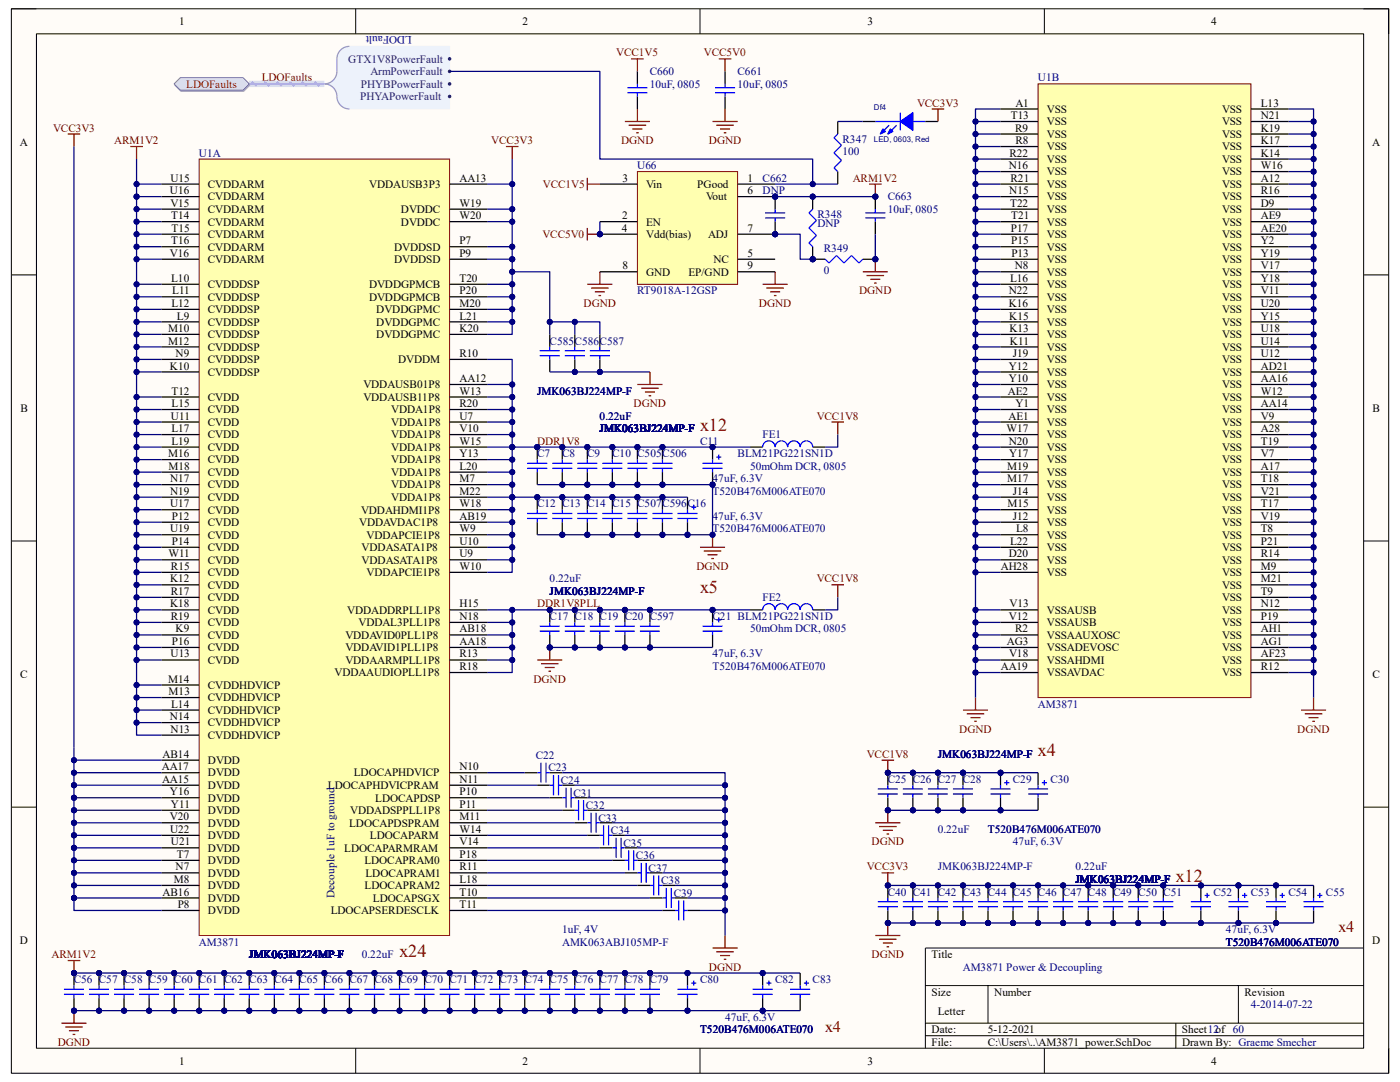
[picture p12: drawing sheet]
<svg xmlns="http://www.w3.org/2000/svg" width="279mm" height="216mm" viewBox="0 0 279 216" stroke-linecap="round" stroke-linejoin="round" font-family="sans-serif">
<defs><g id="words">
<g font-size="3.6" fill="#800000">
<text x="139.7" y="85.9">x12</text>
<text x="139.7" y="118.4">x5</text>
<text x="207.1" y="150.9">x4</text>
<text x="234.7" y="175.9">x12</text>
<text x="79.7" y="190.9">x24</text>
</g>
<g font-size="3.2" fill="#800000">
<text x="267.1" y="186">x4</text>
<text x="164.7" y="206">x4</text>
</g>
<g font-size="2.2">
<text x="35.7" y="5">1</text>
<text x="104.3" y="5">2</text>
<text x="173.1" y="5">3</text>
<text x="241.7" y="5">4</text>
<text x="201.7" y="23.7">T13</text>
<text x="202.6" y="21.3">A1</text>
<text x="208.9" y="22.5">VSS</text>
<text x="243.9" y="22.5">VSS</text>
<text x="251.6" y="23.7">N21</text>
<text x="251.6" y="21.3">L13</text>
<text x="3.9" y="29.1">A</text>
<text x="202.6" y="26.2">R9</text>
<text x="202.6" y="28.7">R8</text>
<text x="208.9" y="27.5">VSS</text>
<text x="208.9" y="25">VSS</text>
<text x="243.9" y="27.5">VSS</text>
<text x="243.9" y="25">VSS</text>
<text x="251.6" y="28.7">K17</text>
<text x="251.6" y="26.2">K19</text>
<text x="273.8" y="29.1">A</text>
<text x="201.3" y="33.7">N16</text>
<text x="201.5" y="31.2">R22</text>
<text x="208.9" y="35">VSS</text>
<text x="208.9" y="32.5">VSS</text>
<text x="208.9" y="30">VSS</text>
<text x="243.9" y="35">VSS</text>
<text x="243.9" y="32.5">VSS</text>
<text x="243.9" y="30">VSS</text>
<text x="251.6" y="33.7">W16</text>
<text x="251.6" y="31.2">K14</text>
<text x="33.9" y="38.7">U16</text>
<text x="34" y="36.2">U15</text>
<text x="34" y="41.2">V15</text>
<text x="41.5" y="37.5">CVDDARM</text>
<text x="41.5" y="40">CVDDARM</text>
<text x="73.7" y="37.5">VDDAUSB3P3</text>
<text x="91.7" y="36.2">AA13</text>
<text x="91.7" y="41.2">W19</text>
<text x="124.2" y="36.2">3</text>
<text x="128.9" y="37.5">Vin</text>
<text x="139.1" y="37.5">PGood</text>
<text x="140.9" y="40">Vout</text>
<text x="149.2" y="36.2">1</text>
<text x="149.2" y="38.7">6</text>
<text x="201.4" y="38.7">N15</text>
<text x="201.6" y="41.2">T22</text>
<text x="201.7" y="36.2">R21</text>
<text x="208.9" y="40">VSS</text>
<text x="208.9" y="37.5">VSS</text>
<text x="243.9" y="40">VSS</text>
<text x="243.9" y="37.5">VSS</text>
<text x="251.6" y="41.2">D9</text>
<text x="251.6" y="38.7">R16</text>
<text x="251.6" y="36.2">A12</text>
<text x="34.2" y="43.7">T14</text>
<text x="34.2" y="46.2">T15</text>
<text x="41.5" y="42.5">CVDDARM</text>
<text x="41.5" y="45">CVDDARM</text>
<text x="41.5" y="47.5">CVDDARM</text>
<text x="80" y="42.5">DVDDC</text>
<text x="80" y="45">DVDDC</text>
<text x="91.7" y="43.7">W20</text>
<text x="124.1" y="46.2">4</text>
<text x="124.2" y="43.7">2</text>
<text x="128.9" y="45">EN</text>
<text x="128.9" y="47.5">Vdd(bias)</text>
<text x="141.3" y="47.5">ADJ</text>
<text x="149.2" y="46.2">7</text>
<text x="201.7" y="46.2">P17</text>
<text x="201.8" y="43.7">T21</text>
<text x="208.9" y="47.5">VSS</text>
<text x="208.9" y="45">VSS</text>
<text x="208.9" y="42.5">VSS</text>
<text x="243.9" y="42.5">VSS</text>
<text x="243.9" y="47.5">VSS</text>
<text x="243.9" y="45">VSS</text>
<text x="251.6" y="46.2">AE20</text>
<text x="251.6" y="43.7">AE9</text>
<text x="33.9" y="51.2">V16</text>
<text x="34.2" y="48.7">T16</text>
<text x="41.5" y="52.5">CVDDARM</text>
<text x="41.5" y="50">CVDDARM</text>
<text x="78.7" y="50">DVDDSD</text>
<text x="78.7" y="52.5">DVDDSD</text>
<text x="91.7" y="48.7">P7</text>
<text x="91.7" y="51.2">P9</text>
<text x="124.2" y="53.7">8</text>
<text x="142.4" y="52.5">NC</text>
<text x="149.2" y="51.2">5</text>
<text x="149.2" y="53.7">9</text>
<text x="201.8" y="48.7">P15</text>
<text x="201.8" y="51.2">P13</text>
<text x="202.5" y="53.7">N8</text>
<text x="208.9" y="52.5">VSS</text>
<text x="208.9" y="50">VSS</text>
<text x="243.9" y="52.5">VSS</text>
<text x="243.9" y="50">VSS</text>
<text x="251.6" y="53.7">V17</text>
<text x="251.6" y="51.2">Y19</text>
<text x="251.6" y="48.7">Y2</text>
<text x="34.2" y="56.2">L10</text>
<text x="34.4" y="58.8">L11</text>
<text x="41.5" y="60">CVDDDSP</text>
<text x="41.5" y="57.5">CVDDDSP</text>
<text x="73.7" y="60">DVDDGPMCB</text>
<text x="73.7" y="57.5">DVDDGPMCB</text>
<text x="91.7" y="58.8">P20</text>
<text x="91.7" y="56.2">T20</text>
<text x="128.9" y="55">GND</text>
<text x="137.4" y="55">EP/GND</text>
<text x="201.3" y="58.8">N22</text>
<text x="201.6" y="56.2">L16</text>
<text x="208.9" y="60">VSS</text>
<text x="208.9" y="57.5">VSS</text>
<text x="208.9" y="55">VSS</text>
<text x="243.9" y="60">VSS</text>
<text x="243.9" y="57.5">VSS</text>
<text x="243.9" y="55">VSS</text>
<text x="251.6" y="58.8">V11</text>
<text x="251.6" y="56.2">Y18</text>
<text x="34.2" y="61.3">L12</text>
<text x="35.3" y="63.8">L9</text>
<text x="41.5" y="62.5">CVDDDSP</text>
<text x="41.5" y="65">CVDDDSP</text>
<text x="75.1" y="65">DVDDGPMC</text>
<text x="75.1" y="62.5">DVDDGPMC</text>
<text x="91.7" y="63.8">L21</text>
<text x="91.7" y="61.3">M20</text>
<text x="201.3" y="61.3">K16</text>
<text x="201.4" y="63.8">K15</text>
<text x="208.9" y="65">VSS</text>
<text x="208.9" y="62.5">VSS</text>
<text x="243.9" y="65">VSS</text>
<text x="243.9" y="62.5">VSS</text>
<text x="251.6" y="63.8">Y15</text>
<text x="251.6" y="61.3">U20</text>
<text x="33.5" y="66.3">M10</text>
<text x="33.6" y="68.7">M12</text>
<text x="35.1" y="71.2">N9</text>
<text x="41.5" y="67.5">CVDDDSP</text>
<text x="41.5" y="70">CVDDDSP</text>
<text x="75.1" y="67.5">DVDDGPMC</text>
<text x="91.7" y="71.2">R10</text>
<text x="91.7" y="66.3">K20</text>
<text x="201.5" y="66.3">K13</text>
<text x="201.5" y="68.7">K11</text>
<text x="202.1" y="71.2">J19</text>
<text x="208.9" y="70">VSS</text>
<text x="208.9" y="67.5">VSS</text>
<text x="243.9" y="70">VSS</text>
<text x="243.9" y="67.5">VSS</text>
<text x="251.6" y="71.2">U12</text>
<text x="251.6" y="68.7">U14</text>
<text x="251.6" y="66.3">U18</text>
<text x="33.9" y="73.7">K10</text>
<text x="41.5" y="72.5">CVDDDSP</text>
<text x="41.5" y="75">CVDDDSP</text>
<text x="72.5" y="77.5">VDDAUSB01P8</text>
<text x="79.5" y="72.5">DVDDM</text>
<text x="91.7" y="76.2">AA12</text>
<text x="201.3" y="76.2">Y10</text>
<text x="201.3" y="73.7">Y12</text>
<text x="208.9" y="77.5">VSS</text>
<text x="208.9" y="75">VSS</text>
<text x="208.9" y="72.5">VSS</text>
<text x="243.9" y="72.5">VSS</text>
<text x="243.9" y="77.5">VSS</text>
<text x="243.9" y="75">VSS</text>
<text x="251.6" y="76.2">AA16</text>
<text x="251.6" y="73.7">AD21</text>
<text x="4.1" y="82.2">B</text>
<text x="34.1" y="83.7">U11</text>
<text x="34.2" y="78.7">T12</text>
<text x="34.2" y="81.2">L15</text>
<text x="41.5" y="80">CVDD</text>
<text x="41.5" y="82.5">CVDD</text>
<text x="72.5" y="80">VDDAUSB11P8</text>
<text x="78.1" y="82.5">VDDA1P8</text>
<text x="91.7" y="78.7">W13</text>
<text x="91.7" y="81.2">R20</text>
<text x="91.7" y="83.7">U7</text>
<text x="201.1" y="78.7">AE2</text>
<text x="201.3" y="83.7">AE1</text>
<text x="202.6" y="81.2">Y1</text>
<text x="208.9" y="82.5">VSS</text>
<text x="208.9" y="80">VSS</text>
<text x="243.9" y="82.5">VSS</text>
<text x="243.9" y="80">VSS</text>
<text x="251.6" y="83.7">V9</text>
<text x="251.6" y="81.2">AA14</text>
<text x="251.6" y="78.7">W12</text>
<text x="273.9" y="82.2">B</text>
<text x="34.2" y="86.2">L17</text>
<text x="34.2" y="88.7">L19</text>
<text x="41.5" y="85">CVDD</text>
<text x="41.5" y="87.5">CVDD</text>
<text x="41.5" y="90">CVDD</text>
<text x="78.1" y="85">VDDA1P8</text>
<text x="78.1" y="87.5">VDDA1P8</text>
<text x="78.1" y="90">VDDA1P8</text>
<text x="91.7" y="86.2">V10</text>
<text x="91.7" y="88.7">W15</text>
<text x="200.9" y="86.2">W17</text>
<text x="201.3" y="88.7">N20</text>
<text x="208.9" y="90">VSS</text>
<text x="208.9" y="87.5">VSS</text>
<text x="208.9" y="85">VSS</text>
<text x="243.9" y="90">VSS</text>
<text x="243.9" y="87.5">VSS</text>
<text x="243.9" y="85">VSS</text>
<text x="251.6" y="88.7">T19</text>
<text x="251.6" y="86.2">A28</text>
<text x="33.6" y="91.2">M16</text>
<text x="33.6" y="93.7">M18</text>
<text x="41.5" y="92.5">CVDD</text>
<text x="41.5" y="95">CVDD</text>
<text x="78.1" y="92.5">VDDA1P8</text>
<text x="78.1" y="95">VDDA1P8</text>
<text x="91.7" y="91.2">Y13</text>
<text x="91.7" y="93.7">L20</text>
<text x="201" y="93.7">M19</text>
<text x="201.4" y="91.2">Y17</text>
<text x="208.9" y="92.5">VSS</text>
<text x="208.9" y="95">VSS</text>
<text x="243.9" y="95">VSS</text>
<text x="243.9" y="92.5">VSS</text>
<text x="251.6" y="93.7">A17</text>
<text x="251.6" y="91.2">V7</text>
<text x="34" y="96.2">N17</text>
<text x="34" y="98.7">N19</text>
<text x="34" y="101.2">U17</text>
<text x="41.5" y="97.5">CVDD</text>
<text x="41.5" y="99.9">CVDD</text>
<text x="78.1" y="97.5">VDDA1P8</text>
<text x="78.1" y="99.9">VDDA1P8</text>
<text x="91.7" y="96.2">M7</text>
<text x="91.7" y="98.7">M22</text>
<text x="91.7" y="101.2">W18</text>
<text x="201" y="96.2">M17</text>
<text x="201" y="101.2">M15</text>
<text x="202.1" y="98.7">J14</text>
<text x="208.9" y="99.9">VSS</text>
<text x="208.9" y="97.5">VSS</text>
<text x="243.9" y="99.9">VSS</text>
<text x="243.9" y="97.5">VSS</text>
<text x="251.6" y="101.2">T17</text>
<text x="251.6" y="98.7">V21</text>
<text x="251.6" y="96.2">T18</text>
<text x="34" y="106.2">U19</text>
<text x="34.3" y="103.7">P12</text>
<text x="41.5" y="102.5">CVDD</text>
<text x="41.5" y="105">CVDD</text>
<text x="41.5" y="107.5">CVDD</text>
<text x="71.7" y="105">VDDAVDAC1P8</text>
<text x="72.1" y="102.5">VDDAHDMI1P8</text>
<text x="73.2" y="107.5">VDDAPCIE1P8</text>
<text x="91.7" y="103.7">AB19</text>
<text x="91.7" y="106.2">W9</text>
<text x="202.1" y="103.7">J12</text>
<text x="202.8" y="106.2">L8</text>
<text x="208.9" y="107.5">VSS</text>
<text x="208.9" y="105">VSS</text>
<text x="208.9" y="102.5">VSS</text>
<text x="243.9" y="107.5">VSS</text>
<text x="243.9" y="105">VSS</text>
<text x="243.9" y="102.5">VSS</text>
<text x="251.6" y="106.2">T8</text>
<text x="251.6" y="103.7">V19</text>
<text x="33.6" y="111.2">W11</text>
<text x="34.1" y="113.7">R15</text>
<text x="34.3" y="108.7">P14</text>
<text x="41.5" y="110">CVDD</text>
<text x="41.5" y="112.5">CVDD</text>
<text x="72.2" y="110">VDDASATA1P8</text>
<text x="72.2" y="112.5">VDDASATA1P8</text>
<text x="91.7" y="113.7">W10</text>
<text x="91.7" y="108.7">U10</text>
<text x="91.7" y="111.2">U9</text>
<text x="199.8" y="113.7">AH28</text>
<text x="201.3" y="111.2">D20</text>
<text x="201.6" y="108.7">L22</text>
<text x="208.9" y="112.5">VSS</text>
<text x="208.9" y="110">VSS</text>
<text x="243.9" y="110">VSS</text>
<text x="243.9" y="112.5">VSS</text>
<text x="251.6" y="108.7">P21</text>
<text x="251.6" y="113.7">M9</text>
<text x="251.6" y="111.2">R14</text>
<text x="34" y="116.2">K12</text>
<text x="34.1" y="118.7">R17</text>
<text x="41.5" y="115">CVDD</text>
<text x="41.5" y="117.5">CVDD</text>
<text x="41.5" y="120">CVDD</text>
<text x="73.2" y="115">VDDAPCIE1P8</text>
<text x="208.9" y="115">VSS</text>
<text x="243.9" y="120">VSS</text>
<text x="243.9" y="117.5">VSS</text>
<text x="243.9" y="115">VSS</text>
<text x="251.6" y="118.7">T9</text>
<text x="251.6" y="116.2">M21</text>
<text x="34" y="121.2">K18</text>
<text x="34.1" y="123.7">R19</text>
<text x="41.5" y="122.5">CVDD</text>
<text x="41.5" y="125">CVDD</text>
<text x="69.3" y="122.5">VDDADDRPLL1P8</text>
<text x="71.5" y="125">VDDAL3PLL1P8</text>
<text x="91.7" y="121.2">H15</text>
<text x="91.7" y="123.7">N18</text>
<text x="201.3" y="123.7">V12</text>
<text x="201.5" y="121.2">V13</text>
<text x="208.9" y="125">VSSAUSB</text>
<text x="208.9" y="122.5">VSSAUSB</text>
<text x="243.9" y="125">VSS</text>
<text x="243.9" y="122.5">VSS</text>
<text x="251.6" y="123.7">P19</text>
<text x="251.6" y="121.2">N12</text>
<text x="34" y="131.2">U13</text>
<text x="34.3" y="128.7">P16</text>
<text x="35.1" y="126.2">K9</text>
<text x="41.5" y="130">CVDD</text>
<text x="41.5" y="127.5">CVDD</text>
<text x="68.9" y="127.5">VDDAVID0PLL1P8</text>
<text x="68.9" y="130">VDDAVID1PLL1P8</text>
<text x="91.7" y="131.2">R13</text>
<text x="91.7" y="126.2">AB18</text>
<text x="91.7" y="128.7">AA18</text>
<text x="201" y="128.7">AG3</text>
<text x="201.4" y="131.2">V18</text>
<text x="202.6" y="126.2">R2</text>
<text x="208.9" y="130">VSSADEVOSC</text>
<text x="208.9" y="127.5">VSSAAUXOSC</text>
<text x="243.9" y="130">VSS</text>
<text x="243.9" y="127.5">VSS</text>
<text x="251.6" y="131.2">AF23</text>
<text x="251.6" y="128.7">AG1</text>
<text x="251.6" y="126.2">AH1</text>
<text x="4" y="135.3">C</text>
<text x="33.5" y="136.2">M14</text>
<text x="41.5" y="132.5">CVDD</text>
<text x="41.5" y="137.5">CVDDHDVICP</text>
<text x="66.8" y="135">VDDAAUDIOPLL1P8</text>
<text x="68.9" y="132.5">VDDAARMPLL1P8</text>
<text x="91.7" y="133.7">R18</text>
<text x="199.7" y="133.7">AA19</text>
<text x="208.9" y="135">VSSAVDAC</text>
<text x="208.9" y="132.5">VSSAHDMI</text>
<text x="243.9" y="135">VSS</text>
<text x="243.9" y="132.5">VSS</text>
<text x="251.6" y="133.7">R12</text>
<text x="273.9" y="135.3">C</text>
<text x="33.7" y="138.7">M13</text>
<text x="33.9" y="143.7">N14</text>
<text x="34.2" y="141.2">L14</text>
<text x="41.5" y="142.5">CVDDHDVICP</text>
<text x="41.5" y="140">CVDDHDVICP</text>
<text x="34" y="146.2">N13</text>
<text x="41.5" y="147.4">CVDDHDVICP</text>
<text x="41.5" y="144.9">CVDDHDVICP</text>
<text x="32.3" y="153.7">AA17</text>
<text x="32.4" y="151.2">AB14</text>
<text x="41.5" y="154.9">DVDD</text>
<text x="41.5" y="152.4">DVDD</text>
<text x="70.6" y="154.9">LDOCAPHDVICP</text>
<text x="91.7" y="153.7">N10</text>
<text x="32.3" y="156.2">AA15</text>
<text x="33.9" y="158.7">Y16</text>
<text x="34.1" y="161.2">Y11</text>
<text x="41.5" y="159.9">DVDD</text>
<text x="41.5" y="157.4">DVDD</text>
<text x="65.4" y="157.4">LDOCAPHDVICPRAM</text>
<text x="74.9" y="159.9">LDOCAPDSP</text>
<text x="91.7" y="161.2">P11</text>
<text x="91.7" y="158.7">P10</text>
<text x="91.7" y="156.2">N11</text>
<text x="33.9" y="163.7">V20</text>
<text x="34" y="166.2">U22</text>
<text x="41.5" y="167.4">DVDD</text>
<text x="41.5" y="164.9">DVDD</text>
<text x="41.5" y="162.4">DVDD</text>
<text x="69.7" y="164.9">LDOCAPDSPRAM</text>
<text x="69.9" y="162.4">VDDADSPPLL1P8</text>
<text x="73.8" y="167.4">LDOCAPARM</text>
<text x="91.7" y="166.2">W14</text>
<text x="91.7" y="163.7">M11</text>
<text x="34.1" y="168.7">U21</text>
<text x="35.1" y="173.7">N7</text>
<text x="35.3" y="171.2">T7</text>
<text x="41.5" y="172.4">DVDD</text>
<text x="41.5" y="169.9">DVDD</text>
<text x="68.7" y="169.9">LDOCAPARMRAM</text>
<text x="72.7" y="172.4">LDOCAPRAM0</text>
<text x="91.7" y="168.7">V14</text>
<text x="91.7" y="171.2">P18</text>
<text x="91.7" y="173.7">R11</text>
<text x="32.4" y="178.7">AB16</text>
<text x="34.7" y="176.2">M8</text>
<text x="41.5" y="179.9">DVDD</text>
<text x="41.5" y="177.4">DVDD</text>
<text x="41.5" y="174.9">DVDD</text>
<text x="72.8" y="177.4">LDOCAPRAM2</text>
<text x="72.9" y="174.9">LDOCAPRAM1</text>
<text x="74.4" y="179.9">LDOCAPSGX</text>
<text x="91.7" y="178.7">T10</text>
<text x="91.7" y="176.2">L18</text>
<text x="35.5" y="181.2">P8</text>
<text x="41.5" y="182.4">DVDD</text>
<text x="66" y="182.4">LDOCAPSERDESCLK</text>
<text x="91.7" y="181.2">T11</text>
<text x="4" y="188.4">D</text>
<text x="185.9" y="191.2">Title</text>
<text x="273.9" y="188.4">D</text>
<text x="185.9" y="198.7">Size</text>
<text x="187.2" y="202.4">Letter</text>
<text x="198.4" y="198.7">Number</text>
<text x="248.4" y="198.7">Revision</text>
<text x="185.9" y="206.2">Date:</text>
<text x="185.9" y="208.7">File:</text>
<text x="197.1" y="208.7">C:\Users\..\AM3871_power.SchDoc</text>
<text x="197.1" y="206.2">5-12-2021</text>
<text x="235.9" y="206.2">Sheet12of 60</text>
<text x="235.9" y="208.7">Drawn By: Graeme Smecher</text>
<text x="35.7" y="212.4">1</text>
<text x="104.3" y="212.4">2</text>
<text x="173.1" y="212.4">3</text>
<text x="241.7" y="212.4">4</text>
</g>
<g font-size="2.2" fill="#000080">
<text x="82.2" y="7.2" transform="rotate(-180 82.2 7.2)">LDOFault</text>
<text x="129.7" y="17.5">10uF, 0805</text>
<text x="129.7" y="15">C660</text>
<text x="147.2" y="17.5">10uF, 0805</text>
<text x="147.2" y="15">C661</text>
<text x="207.1" y="16.3">U1B</text>
<text x="168.1" y="28.5">R347</text>
<text x="39.7" y="31.2">U1A</text>
<text x="127.2" y="33.7">U66</text>
<text x="168.1" y="31">100</text>
<text x="152.2" y="38.7">DNP</text>
<text x="152.2" y="36.2">C662</text>
<text x="177.2" y="40">C663</text>
<text x="163.2" y="45.3">DNP</text>
<text x="163.2" y="43.5">R348</text>
<text x="177.2" y="42.5">10uF, 0805</text>
<text x="164.4" y="50.2">R349</text>
<text x="127.2" y="58.8">RT9018A-12GSP</text>
<text x="164.4" y="54.7">0</text>
<text x="109.7" y="68.7">C585C586C587</text>
<text x="107.2" y="78.7">JMK063BJ224MP-F</text>
<text x="119.7" y="83.7">0.22uF</text>
<text x="119.7" y="86.2">JMK063BJ224MP-F</text>
<text x="139.7" y="88.7">C11</text>
<text x="152.2" y="87.5">FE1</text>
<text x="107.2" y="91.2">C7</text>
<text x="112.2" y="91.2">C8</text>
<text x="117.2" y="91.2">C9</text>
<text x="122.2" y="91.2">C10 C505C506</text>
<text x="147.2" y="91.2">BLM21PG221SN1D</text>
<text x="149.7" y="93.7">50mOhm DCR, 0805</text>
<text x="107.2" y="101.2">C12 C13 C14 C15 C507C596C16</text>
<text x="142.2" y="96.2">47uF, 6.3V</text>
<text x="142.2" y="98.7">T520B476M006ATE070</text>
<text x="142.2" y="103.7">47uF, 6.3V</text>
<text x="142.2" y="106.2">T520B476M006ATE070</text>
<text x="109.7" y="118.7">JMK063BJ224MP-F</text>
<text x="109.7" y="116.2">0.22uF</text>
<text x="152.2" y="120">FE2</text>
<text x="109.7" y="123.7">C17 C18 C19 C20 C597</text>
<text x="142.2" y="123.7">C21 BLM21PG221SN1D</text>
<text x="142.2" y="131.2">47uF, 6.3V</text>
<text x="149.7" y="126.2">50mOhm DCR, 0805</text>
<text x="142.2" y="133.7">T520B476M006ATE070</text>
<text x="207.1" y="141.2">AM3871</text>
<text x="106.9" y="151.4">C22</text>
<text x="109.4" y="153.9">C23</text>
<text x="187.2" y="151.2">JMK063BJ224MP-F</text>
<text x="111.9" y="156.5">C24</text>
<text x="114.4" y="159">C31</text>
<text x="116.9" y="161.5">C32</text>
<text x="177.2" y="156.2">C25 C26 C27 C28</text>
<text x="202.1" y="156.2">C29</text>
<text x="209.6" y="156.2">C30</text>
<text x="119.4" y="164">C33</text>
<text x="121.9" y="166.5">C34</text>
<text x="187.2" y="166.2">0.22uF</text>
<text x="197.1" y="166.2">T520B476M006ATE070</text>
<text x="124.4" y="169">C35</text>
<text x="126.9" y="171.4">C36</text>
<text x="129.5" y="173.9">C37</text>
<text x="187.2" y="173.7">JMK063BJ224MP-F</text>
<text x="202.1" y="168.7">47uF, 6.3V</text>
<text x="214.6" y="173.7">0.22uF</text>
<text x="66.8" y="179.2" transform="rotate(-90 66.8 179.2)">Decouple 1uF to ground</text>
<text x="132" y="176.4">C38</text>
<text x="134.5" y="178.9">C39</text>
<text x="177.2" y="178.7">C40 C41 C42 C43 C44 C45 C46 C47 C48 C49 C50 C51</text>
<text x="214.6" y="176.2">JMK063BJ224MP-F</text>
<text x="242.1" y="178.7">C52</text>
<text x="249.6" y="178.7">C53</text>
<text x="257.1" y="178.7">C54</text>
<text x="264.6" y="178.7">C55</text>
<text x="39.7" y="188.7">AM3871</text>
<text x="49.7" y="191.2">JMK063BJ224MP-F</text>
<text x="72.2" y="191.2">0.22uF</text>
<text x="112.2" y="186.2">1uF, 4V</text>
<text x="112.2" y="188.7">AMK063ABJ105MP-F</text>
<text x="244.6" y="186.2">47uF, 6.3V</text>
<text x="244.6" y="188.7">T520B476M006ATE070</text>
<text x="14.7" y="196.2">C56 C57 C58 C59 C60 C61 C62</text>
<text x="49.7" y="196.2">C63 C64 C65 C66 C67 C68 C69 C70 C71 C72 C73 C74 C75 C76 C77 C78 C79</text>
<text x="139.7" y="196.2">C80</text>
<text x="154.7" y="196.2">C82</text>
<text x="162.2" y="196.2">C83</text>
<text x="192.2" y="193.7">AM3871 Power &amp; Decoupling</text>
<text x="144.7" y="203.7">47uF, 6.3V</text>
<text x="249.6" y="201.2">4-2014-07-22</text>
<text x="139.7" y="206.2">T520B476M006ATE070</text>
</g>
<g font-size="2.2" fill="#800000">
<text x="123" y="11.3">VCC1V5</text>
<text x="140.5" y="11.3">VCC5V0</text>
<text x="37.2" y="17.5">LDOFaults</text>
<text x="52.2" y="16.3">LDOFaults</text>
<text x="183" y="21.3">VCC3V3</text>
<text x="10.6" y="26.2">VCC3V3</text>
<text x="22.8" y="28.7">ARM1V2</text>
<text x="98" y="28.7">VCC3V3</text>
<text x="124" y="28.7">DGND</text>
<text x="141.5" y="28.7">DGND</text>
<text x="108.3" y="37.5">VCC1V5</text>
<text x="170.2" y="36.2">ARM1V2</text>
<text x="108.2" y="47.5">VCC5V0</text>
<text x="171.4" y="58.8">DGND</text>
<text x="116.5" y="61.3">DGND</text>
<text x="151.5" y="61.3">DGND</text>
<text x="126.4" y="81.2">DGND</text>
<text x="163" y="83.7">VCC1V8</text>
<text x="107.2" y="88.7">DDR1V8</text>
<text x="139" y="113.7">DGND</text>
<text x="163" y="116.2">VCC1V8</text>
<text x="107.2" y="121.2">DDR1V8PLL</text>
<text x="106.5" y="136.2">DGND</text>
<text x="191.4" y="146.2">DGND</text>
<text x="258.9" y="146.2">DGND</text>
<text x="173" y="151.2">VCC1V8</text>
<text x="173" y="173.7">VCC3V3</text>
<text x="173.9" y="168.7">DGND</text>
<text x="10.3" y="191.2">ARM1V2</text>
<text x="173.9" y="191.2">DGND</text>
<text x="141.5" y="193.7">DGND</text>
<text x="11.5" y="208.7">DGND</text>
</g>
<g font-size="2.2" fill="#003a70">
<text x="69.5" y="12.5">GTX1V8PowerFault</text>
<text x="72" y="17.5">PHYBPowerFault</text>
<text x="73.9" y="15">ArmPowerFault</text>
<text x="71.9" y="20">PHYAPowerFault</text>
</g>
<g font-size="1.6" fill="#000080">
<text x="174.4" y="21.9">Df4</text>
<text x="174.4" y="28.4">LED, 0603, Red</text>
</g>
</g></defs>
<path d="M2.3 1.8h274.8v212.4h-274.8z" fill-rule="evenodd" fill="#fffcf8"/>
<path d="M2.3 1.8h274.8v212.4h-274.8z" fill="none" stroke="#000" stroke-width=".2"/>
<path d="M7.3 6.8h264.8v202.4h-264.8z" fill-rule="evenodd" fill="#fffcf8"/>
<g fill="none" stroke="#000" stroke-width=".2">
<path d="M2.3 1.8h5M7.3 6.8h264.8v202.4h-264.8zM71 1.8v4.9M139.7 1.8v4.9M208.4 1.8v5M272.1 1.8h5v5M2.3 54.9h5M272.1 54.9h5M2.3 107.9h5M272.1 107.9h5M2.3 161.1h5M272.1 161.1h5"/>
<path d="M184.7 196.7h87.4M197.2 196.7v7.5M247.2 196.7v7.5M272.1 189.2h-87.4v20M71 209.2v5M139.7 209.2v5M184.7 204.2h87.4M184.7 206.7h87.4M208.4 209.2v5M234.7 204.2v5M277.1 209.2v5"/>
</g>
<path d="M194.7 139.2v2.5M262.1 139.2v2.5M192.2 141.7h5M192.9 142.4h3.5M193.7 143.2h2M194.4 143.9h.5M259.7 141.7h4.9M260.4 142.4h3.5M261.1 143.2h2M261.9 143.9h.5" fill="none" stroke="#800000" stroke-width=".25"/>
<path d="M199.7 21.7h-5v117.5" fill="none" stroke="#000080" stroke-width=".25"/>
<circle cx="194.7" cy="24.2" r=".5" fill="#000080"/>
<circle cx="194.7" cy="24.2" r=".5" fill="none" stroke="#000080" stroke-width=".2"/>
<circle cx="194.7" cy="26.7" r=".5" fill="#000080"/>
<circle cx="194.7" cy="26.7" r=".5" fill="none" stroke="#000080" stroke-width=".2"/>
<circle cx="194.7" cy="29.2" r=".5" fill="#000080"/>
<circle cx="194.7" cy="29.2" r=".5" fill="none" stroke="#000080" stroke-width=".2"/>
<circle cx="194.7" cy="31.7" r=".5" fill="#000080"/>
<circle cx="194.7" cy="31.7" r=".5" fill="none" stroke="#000080" stroke-width=".2"/>
<circle cx="194.7" cy="34.2" r=".5" fill="#000080"/>
<circle cx="194.7" cy="34.2" r=".5" fill="none" stroke="#000080" stroke-width=".2"/>
<circle cx="194.7" cy="36.7" r=".5" fill="#000080"/>
<circle cx="194.7" cy="36.7" r=".5" fill="none" stroke="#000080" stroke-width=".2"/>
<circle cx="194.7" cy="39.2" r=".5" fill="#000080"/>
<circle cx="194.7" cy="39.2" r=".5" fill="none" stroke="#000080" stroke-width=".2"/>
<circle cx="194.7" cy="41.7" r=".5" fill="#000080"/>
<circle cx="194.7" cy="41.7" r=".5" fill="none" stroke="#000080" stroke-width=".2"/>
<circle cx="194.7" cy="44.2" r=".5" fill="#000080"/>
<circle cx="194.7" cy="44.2" r=".5" fill="none" stroke="#000080" stroke-width=".2"/>
<circle cx="194.7" cy="46.7" r=".5" fill="#000080"/>
<circle cx="194.7" cy="46.7" r=".5" fill="none" stroke="#000080" stroke-width=".2"/>
<circle cx="194.7" cy="49.2" r=".5" fill="#000080"/>
<circle cx="194.7" cy="49.2" r=".5" fill="none" stroke="#000080" stroke-width=".2"/>
<circle cx="194.7" cy="51.7" r=".5" fill="#000080"/>
<circle cx="194.7" cy="51.7" r=".5" fill="none" stroke="#000080" stroke-width=".2"/>
<circle cx="194.7" cy="54.2" r=".5" fill="#000080"/>
<circle cx="194.7" cy="54.2" r=".5" fill="none" stroke="#000080" stroke-width=".2"/>
<circle cx="194.7" cy="56.7" r=".5" fill="#000080"/>
<circle cx="194.7" cy="56.7" r=".5" fill="none" stroke="#000080" stroke-width=".2"/>
<circle cx="194.7" cy="59.2" r=".5" fill="#000080"/>
<circle cx="194.7" cy="59.2" r=".5" fill="none" stroke="#000080" stroke-width=".2"/>
<circle cx="194.7" cy="61.7" r=".5" fill="#000080"/>
<circle cx="194.7" cy="61.7" r=".5" fill="none" stroke="#000080" stroke-width=".2"/>
<circle cx="194.7" cy="64.2" r=".5" fill="#000080"/>
<circle cx="194.7" cy="64.2" r=".5" fill="none" stroke="#000080" stroke-width=".2"/>
<circle cx="194.7" cy="66.7" r=".5" fill="#000080"/>
<circle cx="194.7" cy="66.7" r=".5" fill="none" stroke="#000080" stroke-width=".2"/>
<circle cx="194.7" cy="69.2" r=".5" fill="#000080"/>
<circle cx="194.7" cy="69.2" r=".5" fill="none" stroke="#000080" stroke-width=".2"/>
<circle cx="194.7" cy="71.7" r=".5" fill="#000080"/>
<circle cx="194.7" cy="71.7" r=".5" fill="none" stroke="#000080" stroke-width=".2"/>
<circle cx="194.7" cy="74.2" r=".5" fill="#000080"/>
<circle cx="194.7" cy="74.2" r=".5" fill="none" stroke="#000080" stroke-width=".2"/>
<circle cx="194.7" cy="76.7" r=".5" fill="#000080"/>
<circle cx="194.7" cy="76.7" r=".5" fill="none" stroke="#000080" stroke-width=".2"/>
<circle cx="194.7" cy="79.2" r=".5" fill="#000080"/>
<circle cx="194.7" cy="79.2" r=".5" fill="none" stroke="#000080" stroke-width=".2"/>
<circle cx="194.7" cy="81.7" r=".5" fill="#000080"/>
<circle cx="194.7" cy="81.7" r=".5" fill="none" stroke="#000080" stroke-width=".2"/>
<circle cx="194.7" cy="84.2" r=".5" fill="#000080"/>
<circle cx="194.7" cy="84.2" r=".5" fill="none" stroke="#000080" stroke-width=".2"/>
<circle cx="194.7" cy="86.7" r=".5" fill="#000080"/>
<circle cx="194.7" cy="86.7" r=".5" fill="none" stroke="#000080" stroke-width=".2"/>
<circle cx="194.7" cy="89.2" r=".5" fill="#000080"/>
<circle cx="194.7" cy="89.2" r=".5" fill="none" stroke="#000080" stroke-width=".2"/>
<circle cx="194.7" cy="91.7" r=".5" fill="#000080"/>
<circle cx="194.7" cy="91.7" r=".5" fill="none" stroke="#000080" stroke-width=".2"/>
<circle cx="194.7" cy="94.2" r=".5" fill="#000080"/>
<circle cx="194.7" cy="94.2" r=".5" fill="none" stroke="#000080" stroke-width=".2"/>
<circle cx="194.7" cy="96.7" r=".5" fill="#000080"/>
<circle cx="194.7" cy="96.7" r=".5" fill="none" stroke="#000080" stroke-width=".2"/>
<circle cx="194.7" cy="99.2" r=".5" fill="#000080"/>
<circle cx="194.7" cy="99.2" r=".5" fill="none" stroke="#000080" stroke-width=".2"/>
<circle cx="194.7" cy="101.7" r=".5" fill="#000080"/>
<circle cx="194.7" cy="101.7" r=".5" fill="none" stroke="#000080" stroke-width=".2"/>
<circle cx="194.7" cy="104.2" r=".5" fill="#000080"/>
<circle cx="194.7" cy="104.2" r=".5" fill="none" stroke="#000080" stroke-width=".2"/>
<circle cx="194.7" cy="106.7" r=".5" fill="#000080"/>
<circle cx="194.7" cy="106.7" r=".5" fill="none" stroke="#000080" stroke-width=".2"/>
<circle cx="194.7" cy="109.2" r=".5" fill="#000080"/>
<circle cx="194.7" cy="109.2" r=".5" fill="none" stroke="#000080" stroke-width=".2"/>
<circle cx="194.7" cy="111.7" r=".5" fill="#000080"/>
<circle cx="194.7" cy="111.7" r=".5" fill="none" stroke="#000080" stroke-width=".2"/>
<circle cx="194.7" cy="114.2" r=".5" fill="#000080"/>
<circle cx="194.7" cy="114.2" r=".5" fill="none" stroke="#000080" stroke-width=".2"/>
<circle cx="194.7" cy="121.7" r=".5" fill="#000080"/>
<circle cx="194.7" cy="121.7" r=".5" fill="none" stroke="#000080" stroke-width=".2"/>
<circle cx="194.7" cy="124.2" r=".5" fill="#000080"/>
<circle cx="194.7" cy="124.2" r=".5" fill="none" stroke="#000080" stroke-width=".2"/>
<circle cx="194.7" cy="126.7" r=".5" fill="#000080"/>
<circle cx="194.7" cy="126.7" r=".5" fill="none" stroke="#000080" stroke-width=".2"/>
<circle cx="194.7" cy="129.2" r=".5" fill="#000080"/>
<circle cx="194.7" cy="129.2" r=".5" fill="none" stroke="#000080" stroke-width=".2"/>
<circle cx="194.7" cy="131.7" r=".5" fill="#000080"/>
<circle cx="194.7" cy="131.7" r=".5" fill="none" stroke="#000080" stroke-width=".2"/>
<circle cx="194.7" cy="134.2" r=".5" fill="#000080"/>
<circle cx="194.7" cy="134.2" r=".5" fill="none" stroke="#000080" stroke-width=".2"/>
<path d="M194.7 134.2h5" fill="none" stroke="#000080" stroke-width=".25"/>
<circle cx="194.7" cy="134.2" r=".5" fill="#000080"/>
<circle cx="194.7" cy="134.2" r=".5" fill="none" stroke="#000080" stroke-width=".2"/>
<path d="M194.7 131.7h5" fill="none" stroke="#000080" stroke-width=".25"/>
<circle cx="194.7" cy="131.7" r=".5" fill="#000080"/>
<circle cx="194.7" cy="131.7" r=".5" fill="none" stroke="#000080" stroke-width=".2"/>
<path d="M194.7 129.2h5" fill="none" stroke="#000080" stroke-width=".25"/>
<circle cx="194.7" cy="129.2" r=".5" fill="#000080"/>
<circle cx="194.7" cy="129.2" r=".5" fill="none" stroke="#000080" stroke-width=".2"/>
<path d="M194.7 126.7h5" fill="none" stroke="#000080" stroke-width=".25"/>
<circle cx="194.7" cy="126.7" r=".5" fill="#000080"/>
<circle cx="194.7" cy="126.7" r=".5" fill="none" stroke="#000080" stroke-width=".2"/>
<path d="M194.7 124.2h5" fill="none" stroke="#000080" stroke-width=".25"/>
<circle cx="194.7" cy="124.2" r=".5" fill="#000080"/>
<circle cx="194.7" cy="124.2" r=".5" fill="none" stroke="#000080" stroke-width=".2"/>
<path d="M194.7 121.7h5" fill="none" stroke="#000080" stroke-width=".25"/>
<circle cx="194.7" cy="121.7" r=".5" fill="#000080"/>
<circle cx="194.7" cy="121.7" r=".5" fill="none" stroke="#000080" stroke-width=".2"/>
<path d="M194.7 114.2h5" fill="none" stroke="#000080" stroke-width=".25"/>
<circle cx="194.7" cy="114.2" r=".5" fill="#000080"/>
<circle cx="194.7" cy="114.2" r=".5" fill="none" stroke="#000080" stroke-width=".2"/>
<path d="M194.7 111.7h5" fill="none" stroke="#000080" stroke-width=".25"/>
<circle cx="194.7" cy="111.7" r=".5" fill="#000080"/>
<circle cx="194.7" cy="111.7" r=".5" fill="none" stroke="#000080" stroke-width=".2"/>
<path d="M194.7 109.2h5" fill="none" stroke="#000080" stroke-width=".25"/>
<circle cx="194.7" cy="109.2" r=".5" fill="#000080"/>
<circle cx="194.7" cy="109.2" r=".5" fill="none" stroke="#000080" stroke-width=".2"/>
<path d="M194.7 106.7h5" fill="none" stroke="#000080" stroke-width=".25"/>
<circle cx="194.7" cy="106.7" r=".5" fill="#000080"/>
<circle cx="194.7" cy="106.7" r=".5" fill="none" stroke="#000080" stroke-width=".2"/>
<path d="M194.7 104.2h5" fill="none" stroke="#000080" stroke-width=".25"/>
<circle cx="194.7" cy="104.2" r=".5" fill="#000080"/>
<circle cx="194.7" cy="104.2" r=".5" fill="none" stroke="#000080" stroke-width=".2"/>
<path d="M194.7 101.7h5" fill="none" stroke="#000080" stroke-width=".25"/>
<circle cx="194.7" cy="101.7" r=".5" fill="#000080"/>
<circle cx="194.7" cy="101.7" r=".5" fill="none" stroke="#000080" stroke-width=".2"/>
<path d="M194.7 99.2h5" fill="none" stroke="#000080" stroke-width=".25"/>
<circle cx="194.7" cy="99.2" r=".5" fill="#000080"/>
<circle cx="194.7" cy="99.2" r=".5" fill="none" stroke="#000080" stroke-width=".2"/>
<path d="M194.7 96.7h5" fill="none" stroke="#000080" stroke-width=".25"/>
<circle cx="194.7" cy="96.7" r=".5" fill="#000080"/>
<circle cx="194.7" cy="96.7" r=".5" fill="none" stroke="#000080" stroke-width=".2"/>
<path d="M194.7 94.2h5" fill="none" stroke="#000080" stroke-width=".25"/>
<circle cx="194.7" cy="94.2" r=".5" fill="#000080"/>
<circle cx="194.7" cy="94.2" r=".5" fill="none" stroke="#000080" stroke-width=".2"/>
<path d="M194.7 91.7h5" fill="none" stroke="#000080" stroke-width=".25"/>
<circle cx="194.7" cy="91.7" r=".5" fill="#000080"/>
<circle cx="194.7" cy="91.7" r=".5" fill="none" stroke="#000080" stroke-width=".2"/>
<path d="M194.7 89.2h5" fill="none" stroke="#000080" stroke-width=".25"/>
<circle cx="194.7" cy="89.2" r=".5" fill="#000080"/>
<circle cx="194.7" cy="89.2" r=".5" fill="none" stroke="#000080" stroke-width=".2"/>
<path d="M194.7 86.7h5" fill="none" stroke="#000080" stroke-width=".25"/>
<circle cx="194.7" cy="86.7" r=".5" fill="#000080"/>
<circle cx="194.7" cy="86.7" r=".5" fill="none" stroke="#000080" stroke-width=".2"/>
<path d="M194.7 84.2h5" fill="none" stroke="#000080" stroke-width=".25"/>
<circle cx="194.7" cy="84.2" r=".5" fill="#000080"/>
<circle cx="194.7" cy="84.2" r=".5" fill="none" stroke="#000080" stroke-width=".2"/>
<path d="M194.7 81.7h5" fill="none" stroke="#000080" stroke-width=".25"/>
<circle cx="194.7" cy="81.7" r=".5" fill="#000080"/>
<circle cx="194.7" cy="81.7" r=".5" fill="none" stroke="#000080" stroke-width=".2"/>
<path d="M194.7 79.2h5" fill="none" stroke="#000080" stroke-width=".25"/>
<circle cx="194.7" cy="79.2" r=".5" fill="#000080"/>
<circle cx="194.7" cy="79.2" r=".5" fill="none" stroke="#000080" stroke-width=".2"/>
<path d="M194.7 76.7h5" fill="none" stroke="#000080" stroke-width=".25"/>
<circle cx="194.7" cy="76.7" r=".5" fill="#000080"/>
<circle cx="194.7" cy="76.7" r=".5" fill="none" stroke="#000080" stroke-width=".2"/>
<path d="M194.7 74.2h5" fill="none" stroke="#000080" stroke-width=".25"/>
<circle cx="194.7" cy="74.2" r=".5" fill="#000080"/>
<circle cx="194.7" cy="74.2" r=".5" fill="none" stroke="#000080" stroke-width=".2"/>
<path d="M194.7 71.7h5" fill="none" stroke="#000080" stroke-width=".25"/>
<circle cx="194.7" cy="71.7" r=".5" fill="#000080"/>
<circle cx="194.7" cy="71.7" r=".5" fill="none" stroke="#000080" stroke-width=".2"/>
<path d="M194.7 69.2h5" fill="none" stroke="#000080" stroke-width=".25"/>
<circle cx="194.7" cy="69.2" r=".5" fill="#000080"/>
<circle cx="194.7" cy="69.2" r=".5" fill="none" stroke="#000080" stroke-width=".2"/>
<path d="M194.7 66.7h5" fill="none" stroke="#000080" stroke-width=".25"/>
<circle cx="194.7" cy="66.7" r=".5" fill="#000080"/>
<circle cx="194.7" cy="66.7" r=".5" fill="none" stroke="#000080" stroke-width=".2"/>
<path d="M194.7 64.2h5" fill="none" stroke="#000080" stroke-width=".25"/>
<circle cx="194.7" cy="64.2" r=".5" fill="#000080"/>
<circle cx="194.7" cy="64.2" r=".5" fill="none" stroke="#000080" stroke-width=".2"/>
<path d="M194.7 61.7h5" fill="none" stroke="#000080" stroke-width=".25"/>
<circle cx="194.7" cy="61.7" r=".5" fill="#000080"/>
<circle cx="194.7" cy="61.7" r=".5" fill="none" stroke="#000080" stroke-width=".2"/>
<path d="M194.7 24.2h5" fill="none" stroke="#000080" stroke-width=".25"/>
<circle cx="194.7" cy="24.2" r=".5" fill="#000080"/>
<circle cx="194.7" cy="24.2" r=".5" fill="none" stroke="#000080" stroke-width=".2"/>
<path d="M194.7 26.7h5" fill="none" stroke="#000080" stroke-width=".25"/>
<circle cx="194.7" cy="26.7" r=".5" fill="#000080"/>
<circle cx="194.7" cy="26.7" r=".5" fill="none" stroke="#000080" stroke-width=".2"/>
<path d="M194.7 29.2h5" fill="none" stroke="#000080" stroke-width=".25"/>
<circle cx="194.7" cy="29.2" r=".5" fill="#000080"/>
<circle cx="194.7" cy="29.2" r=".5" fill="none" stroke="#000080" stroke-width=".2"/>
<path d="M194.7 31.7h5" fill="none" stroke="#000080" stroke-width=".25"/>
<circle cx="194.7" cy="31.7" r=".5" fill="#000080"/>
<circle cx="194.7" cy="31.7" r=".5" fill="none" stroke="#000080" stroke-width=".2"/>
<path d="M194.7 34.2h5" fill="none" stroke="#000080" stroke-width=".25"/>
<circle cx="194.7" cy="34.2" r=".5" fill="#000080"/>
<circle cx="194.7" cy="34.2" r=".5" fill="none" stroke="#000080" stroke-width=".2"/>
<path d="M194.7 36.7h5" fill="none" stroke="#000080" stroke-width=".25"/>
<circle cx="194.7" cy="36.7" r=".5" fill="#000080"/>
<circle cx="194.7" cy="36.7" r=".5" fill="none" stroke="#000080" stroke-width=".2"/>
<path d="M194.7 39.2h5" fill="none" stroke="#000080" stroke-width=".25"/>
<circle cx="194.7" cy="39.2" r=".5" fill="#000080"/>
<circle cx="194.7" cy="39.2" r=".5" fill="none" stroke="#000080" stroke-width=".2"/>
<path d="M194.7 41.7h5" fill="none" stroke="#000080" stroke-width=".25"/>
<circle cx="194.7" cy="41.7" r=".5" fill="#000080"/>
<circle cx="194.7" cy="41.7" r=".5" fill="none" stroke="#000080" stroke-width=".2"/>
<path d="M194.7 44.2h5" fill="none" stroke="#000080" stroke-width=".25"/>
<circle cx="194.7" cy="44.2" r=".5" fill="#000080"/>
<circle cx="194.7" cy="44.2" r=".5" fill="none" stroke="#000080" stroke-width=".2"/>
<path d="M194.7 46.7h5" fill="none" stroke="#000080" stroke-width=".25"/>
<circle cx="194.7" cy="46.7" r=".5" fill="#000080"/>
<circle cx="194.7" cy="46.7" r=".5" fill="none" stroke="#000080" stroke-width=".2"/>
<path d="M194.7 49.2h5" fill="none" stroke="#000080" stroke-width=".25"/>
<circle cx="194.7" cy="49.2" r=".5" fill="#000080"/>
<circle cx="194.7" cy="49.2" r=".5" fill="none" stroke="#000080" stroke-width=".2"/>
<path d="M194.7 51.7h5" fill="none" stroke="#000080" stroke-width=".25"/>
<circle cx="194.7" cy="51.7" r=".5" fill="#000080"/>
<circle cx="194.7" cy="51.7" r=".5" fill="none" stroke="#000080" stroke-width=".2"/>
<path d="M194.7 54.2h5" fill="none" stroke="#000080" stroke-width=".25"/>
<circle cx="194.7" cy="54.2" r=".5" fill="#000080"/>
<circle cx="194.7" cy="54.2" r=".5" fill="none" stroke="#000080" stroke-width=".2"/>
<path d="M194.7 56.7h5" fill="none" stroke="#000080" stroke-width=".25"/>
<circle cx="194.7" cy="56.7" r=".5" fill="#000080"/>
<circle cx="194.7" cy="56.7" r=".5" fill="none" stroke="#000080" stroke-width=".2"/>
<path d="M194.7 59.2h5" fill="none" stroke="#000080" stroke-width=".25"/>
<circle cx="194.7" cy="59.2" r=".5" fill="#000080"/>
<circle cx="194.7" cy="59.2" r=".5" fill="none" stroke="#000080" stroke-width=".2"/>
<path d="M257.2 21.7h4.9v117.5" fill="none" stroke="#000080" stroke-width=".25"/>
<circle cx="262.2" cy="24.2" r=".5" fill="#000080"/>
<circle cx="262.2" cy="24.2" r=".5" fill="none" stroke="#000080" stroke-width=".2"/>
<circle cx="262.2" cy="26.7" r=".5" fill="#000080"/>
<circle cx="262.2" cy="26.7" r=".5" fill="none" stroke="#000080" stroke-width=".2"/>
<circle cx="262.2" cy="29.2" r=".5" fill="#000080"/>
<circle cx="262.2" cy="29.2" r=".5" fill="none" stroke="#000080" stroke-width=".2"/>
<circle cx="262.2" cy="31.7" r=".5" fill="#000080"/>
<circle cx="262.2" cy="31.7" r=".5" fill="none" stroke="#000080" stroke-width=".2"/>
<circle cx="262.2" cy="34.2" r=".5" fill="#000080"/>
<circle cx="262.2" cy="34.2" r=".5" fill="none" stroke="#000080" stroke-width=".2"/>
<circle cx="262.2" cy="36.7" r=".5" fill="#000080"/>
<circle cx="262.2" cy="36.7" r=".5" fill="none" stroke="#000080" stroke-width=".2"/>
<circle cx="262.2" cy="39.2" r=".5" fill="#000080"/>
<circle cx="262.2" cy="39.2" r=".5" fill="none" stroke="#000080" stroke-width=".2"/>
<circle cx="262.2" cy="41.7" r=".5" fill="#000080"/>
<circle cx="262.2" cy="41.7" r=".5" fill="none" stroke="#000080" stroke-width=".2"/>
<circle cx="262.2" cy="44.2" r=".5" fill="#000080"/>
<circle cx="262.2" cy="44.2" r=".5" fill="none" stroke="#000080" stroke-width=".2"/>
<circle cx="262.2" cy="46.7" r=".5" fill="#000080"/>
<circle cx="262.2" cy="46.7" r=".5" fill="none" stroke="#000080" stroke-width=".2"/>
<circle cx="262.2" cy="49.2" r=".5" fill="#000080"/>
<circle cx="262.2" cy="49.2" r=".5" fill="none" stroke="#000080" stroke-width=".2"/>
<circle cx="262.2" cy="51.7" r=".5" fill="#000080"/>
<circle cx="262.2" cy="51.7" r=".5" fill="none" stroke="#000080" stroke-width=".2"/>
<circle cx="262.2" cy="54.2" r=".5" fill="#000080"/>
<circle cx="262.2" cy="54.2" r=".5" fill="none" stroke="#000080" stroke-width=".2"/>
<circle cx="262.2" cy="56.7" r=".5" fill="#000080"/>
<circle cx="262.2" cy="56.7" r=".5" fill="none" stroke="#000080" stroke-width=".2"/>
<circle cx="262.2" cy="59.2" r=".5" fill="#000080"/>
<circle cx="262.2" cy="59.2" r=".5" fill="none" stroke="#000080" stroke-width=".2"/>
<circle cx="262.2" cy="61.7" r=".5" fill="#000080"/>
<circle cx="262.2" cy="61.7" r=".5" fill="none" stroke="#000080" stroke-width=".2"/>
<circle cx="262.2" cy="64.2" r=".5" fill="#000080"/>
<circle cx="262.2" cy="64.2" r=".5" fill="none" stroke="#000080" stroke-width=".2"/>
<circle cx="262.2" cy="66.7" r=".5" fill="#000080"/>
<circle cx="262.2" cy="66.7" r=".5" fill="none" stroke="#000080" stroke-width=".2"/>
<circle cx="262.2" cy="69.2" r=".5" fill="#000080"/>
<circle cx="262.2" cy="69.2" r=".5" fill="none" stroke="#000080" stroke-width=".2"/>
<circle cx="262.2" cy="71.7" r=".5" fill="#000080"/>
<circle cx="262.2" cy="71.7" r=".5" fill="none" stroke="#000080" stroke-width=".2"/>
<circle cx="262.2" cy="74.2" r=".5" fill="#000080"/>
<circle cx="262.2" cy="74.2" r=".5" fill="none" stroke="#000080" stroke-width=".2"/>
<circle cx="262.2" cy="76.7" r=".5" fill="#000080"/>
<circle cx="262.2" cy="76.7" r=".5" fill="none" stroke="#000080" stroke-width=".2"/>
<circle cx="262.2" cy="79.2" r=".5" fill="#000080"/>
<circle cx="262.2" cy="79.2" r=".5" fill="none" stroke="#000080" stroke-width=".2"/>
<circle cx="262.2" cy="81.7" r=".5" fill="#000080"/>
<circle cx="262.2" cy="81.7" r=".5" fill="none" stroke="#000080" stroke-width=".2"/>
<circle cx="262.2" cy="84.2" r=".5" fill="#000080"/>
<circle cx="262.2" cy="84.2" r=".5" fill="none" stroke="#000080" stroke-width=".2"/>
<circle cx="262.2" cy="86.7" r=".5" fill="#000080"/>
<circle cx="262.2" cy="86.7" r=".5" fill="none" stroke="#000080" stroke-width=".2"/>
<circle cx="262.2" cy="89.2" r=".5" fill="#000080"/>
<circle cx="262.2" cy="89.2" r=".5" fill="none" stroke="#000080" stroke-width=".2"/>
<circle cx="262.2" cy="91.7" r=".5" fill="#000080"/>
<circle cx="262.2" cy="91.7" r=".5" fill="none" stroke="#000080" stroke-width=".2"/>
<circle cx="262.2" cy="94.2" r=".5" fill="#000080"/>
<circle cx="262.2" cy="94.2" r=".5" fill="none" stroke="#000080" stroke-width=".2"/>
<circle cx="262.2" cy="96.7" r=".5" fill="#000080"/>
<circle cx="262.2" cy="96.7" r=".5" fill="none" stroke="#000080" stroke-width=".2"/>
<circle cx="262.2" cy="99.2" r=".5" fill="#000080"/>
<circle cx="262.2" cy="99.2" r=".5" fill="none" stroke="#000080" stroke-width=".2"/>
<circle cx="262.2" cy="101.7" r=".5" fill="#000080"/>
<circle cx="262.2" cy="101.7" r=".5" fill="none" stroke="#000080" stroke-width=".2"/>
<circle cx="262.2" cy="104.2" r=".5" fill="#000080"/>
<circle cx="262.2" cy="104.2" r=".5" fill="none" stroke="#000080" stroke-width=".2"/>
<circle cx="262.2" cy="106.7" r=".5" fill="#000080"/>
<circle cx="262.2" cy="106.7" r=".5" fill="none" stroke="#000080" stroke-width=".2"/>
<circle cx="262.2" cy="109.2" r=".5" fill="#000080"/>
<circle cx="262.2" cy="109.2" r=".5" fill="none" stroke="#000080" stroke-width=".2"/>
<circle cx="262.2" cy="111.7" r=".5" fill="#000080"/>
<circle cx="262.2" cy="111.7" r=".5" fill="none" stroke="#000080" stroke-width=".2"/>
<circle cx="262.2" cy="114.2" r=".5" fill="#000080"/>
<circle cx="262.2" cy="114.2" r=".5" fill="none" stroke="#000080" stroke-width=".2"/>
<circle cx="262.2" cy="116.7" r=".5" fill="#000080"/>
<circle cx="262.2" cy="116.7" r=".5" fill="none" stroke="#000080" stroke-width=".2"/>
<circle cx="262.2" cy="119.2" r=".5" fill="#000080"/>
<circle cx="262.2" cy="119.2" r=".5" fill="none" stroke="#000080" stroke-width=".2"/>
<circle cx="262.2" cy="121.7" r=".5" fill="#000080"/>
<circle cx="262.2" cy="121.7" r=".5" fill="none" stroke="#000080" stroke-width=".2"/>
<circle cx="262.2" cy="124.2" r=".5" fill="#000080"/>
<circle cx="262.2" cy="124.2" r=".5" fill="none" stroke="#000080" stroke-width=".2"/>
<circle cx="262.2" cy="126.7" r=".5" fill="#000080"/>
<circle cx="262.2" cy="126.7" r=".5" fill="none" stroke="#000080" stroke-width=".2"/>
<circle cx="262.2" cy="129.2" r=".5" fill="#000080"/>
<circle cx="262.2" cy="129.2" r=".5" fill="none" stroke="#000080" stroke-width=".2"/>
<circle cx="262.2" cy="131.7" r=".5" fill="#000080"/>
<circle cx="262.2" cy="131.7" r=".5" fill="none" stroke="#000080" stroke-width=".2"/>
<circle cx="262.2" cy="134.2" r=".5" fill="#000080"/>
<circle cx="262.2" cy="134.2" r=".5" fill="none" stroke="#000080" stroke-width=".2"/>
<path d="M257.2 71.7h4.9" fill="none" stroke="#000080" stroke-width=".25"/>
<circle cx="262.2" cy="71.7" r=".5" fill="#000080"/>
<circle cx="262.2" cy="71.7" r=".5" fill="none" stroke="#000080" stroke-width=".2"/>
<path d="M257.2 69.2h4.9" fill="none" stroke="#000080" stroke-width=".25"/>
<circle cx="262.2" cy="69.2" r=".5" fill="#000080"/>
<circle cx="262.2" cy="69.2" r=".5" fill="none" stroke="#000080" stroke-width=".2"/>
<path d="M257.2 66.7h4.9" fill="none" stroke="#000080" stroke-width=".25"/>
<circle cx="262.2" cy="66.7" r=".5" fill="#000080"/>
<circle cx="262.2" cy="66.7" r=".5" fill="none" stroke="#000080" stroke-width=".2"/>
<path d="M257.2 64.2h4.9" fill="none" stroke="#000080" stroke-width=".25"/>
<circle cx="262.2" cy="64.2" r=".5" fill="#000080"/>
<circle cx="262.2" cy="64.2" r=".5" fill="none" stroke="#000080" stroke-width=".2"/>
<path d="M257.2 61.7h4.9" fill="none" stroke="#000080" stroke-width=".25"/>
<circle cx="262.2" cy="61.7" r=".5" fill="#000080"/>
<circle cx="262.2" cy="61.7" r=".5" fill="none" stroke="#000080" stroke-width=".2"/>
<path d="M257.2 59.2h4.9" fill="none" stroke="#000080" stroke-width=".25"/>
<circle cx="262.2" cy="59.2" r=".5" fill="#000080"/>
<circle cx="262.2" cy="59.2" r=".5" fill="none" stroke="#000080" stroke-width=".2"/>
<path d="M257.2 56.7h4.9" fill="none" stroke="#000080" stroke-width=".25"/>
<circle cx="262.2" cy="56.7" r=".5" fill="#000080"/>
<circle cx="262.2" cy="56.7" r=".5" fill="none" stroke="#000080" stroke-width=".2"/>
<path d="M257.2 54.2h4.9" fill="none" stroke="#000080" stroke-width=".25"/>
<circle cx="262.2" cy="54.2" r=".5" fill="#000080"/>
<circle cx="262.2" cy="54.2" r=".5" fill="none" stroke="#000080" stroke-width=".2"/>
<path d="M257.2 51.7h4.9" fill="none" stroke="#000080" stroke-width=".25"/>
<circle cx="262.2" cy="51.7" r=".5" fill="#000080"/>
<circle cx="262.2" cy="51.7" r=".5" fill="none" stroke="#000080" stroke-width=".2"/>
<path d="M257.2 49.2h4.9" fill="none" stroke="#000080" stroke-width=".25"/>
<circle cx="262.2" cy="49.2" r=".5" fill="#000080"/>
<circle cx="262.2" cy="49.2" r=".5" fill="none" stroke="#000080" stroke-width=".2"/>
<path d="M257.2 46.7h4.9" fill="none" stroke="#000080" stroke-width=".25"/>
<circle cx="262.2" cy="46.7" r=".5" fill="#000080"/>
<circle cx="262.2" cy="46.7" r=".5" fill="none" stroke="#000080" stroke-width=".2"/>
<path d="M257.2 44.2h4.9" fill="none" stroke="#000080" stroke-width=".25"/>
<circle cx="262.2" cy="44.2" r=".5" fill="#000080"/>
<circle cx="262.2" cy="44.2" r=".5" fill="none" stroke="#000080" stroke-width=".2"/>
<path d="M257.2 41.7h4.9" fill="none" stroke="#000080" stroke-width=".25"/>
<circle cx="262.2" cy="41.7" r=".5" fill="#000080"/>
<circle cx="262.2" cy="41.7" r=".5" fill="none" stroke="#000080" stroke-width=".2"/>
<path d="M257.2 39.2h4.9" fill="none" stroke="#000080" stroke-width=".25"/>
<circle cx="262.2" cy="39.2" r=".5" fill="#000080"/>
<circle cx="262.2" cy="39.2" r=".5" fill="none" stroke="#000080" stroke-width=".2"/>
<path d="M257.2 36.7h4.9" fill="none" stroke="#000080" stroke-width=".25"/>
<circle cx="262.2" cy="36.7" r=".5" fill="#000080"/>
<circle cx="262.2" cy="36.7" r=".5" fill="none" stroke="#000080" stroke-width=".2"/>
<path d="M257.2 34.2h4.9" fill="none" stroke="#000080" stroke-width=".25"/>
<circle cx="262.2" cy="34.2" r=".5" fill="#000080"/>
<circle cx="262.2" cy="34.2" r=".5" fill="none" stroke="#000080" stroke-width=".2"/>
<path d="M257.2 31.7h4.9" fill="none" stroke="#000080" stroke-width=".25"/>
<circle cx="262.2" cy="31.7" r=".5" fill="#000080"/>
<circle cx="262.2" cy="31.7" r=".5" fill="none" stroke="#000080" stroke-width=".2"/>
<path d="M257.2 29.2h4.9" fill="none" stroke="#000080" stroke-width=".25"/>
<circle cx="262.2" cy="29.2" r=".5" fill="#000080"/>
<circle cx="262.2" cy="29.2" r=".5" fill="none" stroke="#000080" stroke-width=".2"/>
<path d="M257.2 26.7h4.9" fill="none" stroke="#000080" stroke-width=".25"/>
<circle cx="262.2" cy="26.7" r=".5" fill="#000080"/>
<circle cx="262.2" cy="26.7" r=".5" fill="none" stroke="#000080" stroke-width=".2"/>
<path d="M257.2 24.2h4.9" fill="none" stroke="#000080" stroke-width=".25"/>
<circle cx="262.2" cy="24.2" r=".5" fill="#000080"/>
<circle cx="262.2" cy="24.2" r=".5" fill="none" stroke="#000080" stroke-width=".2"/>
<path d="M257.2 121.7h4.9" fill="none" stroke="#000080" stroke-width=".25"/>
<circle cx="262.2" cy="121.7" r=".5" fill="#000080"/>
<circle cx="262.2" cy="121.7" r=".5" fill="none" stroke="#000080" stroke-width=".2"/>
<path d="M257.2 119.2h4.9" fill="none" stroke="#000080" stroke-width=".25"/>
<circle cx="262.2" cy="119.2" r=".5" fill="#000080"/>
<circle cx="262.2" cy="119.2" r=".5" fill="none" stroke="#000080" stroke-width=".2"/>
<path d="M257.2 116.7h4.9" fill="none" stroke="#000080" stroke-width=".25"/>
<circle cx="262.2" cy="116.7" r=".5" fill="#000080"/>
<circle cx="262.2" cy="116.7" r=".5" fill="none" stroke="#000080" stroke-width=".2"/>
<path d="M257.2 114.2h4.9" fill="none" stroke="#000080" stroke-width=".25"/>
<circle cx="262.2" cy="114.2" r=".5" fill="#000080"/>
<circle cx="262.2" cy="114.2" r=".5" fill="none" stroke="#000080" stroke-width=".2"/>
<path d="M257.2 111.7h4.9" fill="none" stroke="#000080" stroke-width=".25"/>
<circle cx="262.2" cy="111.7" r=".5" fill="#000080"/>
<circle cx="262.2" cy="111.7" r=".5" fill="none" stroke="#000080" stroke-width=".2"/>
<path d="M257.2 109.2h4.9" fill="none" stroke="#000080" stroke-width=".25"/>
<circle cx="262.2" cy="109.2" r=".5" fill="#000080"/>
<circle cx="262.2" cy="109.2" r=".5" fill="none" stroke="#000080" stroke-width=".2"/>
<path d="M257.2 106.7h4.9" fill="none" stroke="#000080" stroke-width=".25"/>
<circle cx="262.2" cy="106.7" r=".5" fill="#000080"/>
<circle cx="262.2" cy="106.7" r=".5" fill="none" stroke="#000080" stroke-width=".2"/>
<path d="M257.2 104.2h4.9" fill="none" stroke="#000080" stroke-width=".25"/>
<circle cx="262.2" cy="104.2" r=".5" fill="#000080"/>
<circle cx="262.2" cy="104.2" r=".5" fill="none" stroke="#000080" stroke-width=".2"/>
<path d="M257.2 101.7h4.9" fill="none" stroke="#000080" stroke-width=".25"/>
<circle cx="262.2" cy="101.7" r=".5" fill="#000080"/>
<circle cx="262.2" cy="101.7" r=".5" fill="none" stroke="#000080" stroke-width=".2"/>
<path d="M257.2 99.2h4.9" fill="none" stroke="#000080" stroke-width=".25"/>
<circle cx="262.2" cy="99.2" r=".5" fill="#000080"/>
<circle cx="262.2" cy="99.2" r=".5" fill="none" stroke="#000080" stroke-width=".2"/>
<path d="M257.2 96.7h4.9" fill="none" stroke="#000080" stroke-width=".25"/>
<circle cx="262.2" cy="96.7" r=".5" fill="#000080"/>
<circle cx="262.2" cy="96.7" r=".5" fill="none" stroke="#000080" stroke-width=".2"/>
<path d="M257.2 94.2h4.9" fill="none" stroke="#000080" stroke-width=".25"/>
<circle cx="262.2" cy="94.2" r=".5" fill="#000080"/>
<circle cx="262.2" cy="94.2" r=".5" fill="none" stroke="#000080" stroke-width=".2"/>
<path d="M257.2 91.7h4.9" fill="none" stroke="#000080" stroke-width=".25"/>
<circle cx="262.2" cy="91.7" r=".5" fill="#000080"/>
<circle cx="262.2" cy="91.7" r=".5" fill="none" stroke="#000080" stroke-width=".2"/>
<path d="M257.2 89.2h4.9" fill="none" stroke="#000080" stroke-width=".25"/>
<circle cx="262.2" cy="89.2" r=".5" fill="#000080"/>
<circle cx="262.2" cy="89.2" r=".5" fill="none" stroke="#000080" stroke-width=".2"/>
<path d="M257.2 86.7h4.9" fill="none" stroke="#000080" stroke-width=".25"/>
<circle cx="262.2" cy="86.7" r=".5" fill="#000080"/>
<circle cx="262.2" cy="86.7" r=".5" fill="none" stroke="#000080" stroke-width=".2"/>
<path d="M257.2 84.2h4.9" fill="none" stroke="#000080" stroke-width=".25"/>
<circle cx="262.2" cy="84.2" r=".5" fill="#000080"/>
<circle cx="262.2" cy="84.2" r=".5" fill="none" stroke="#000080" stroke-width=".2"/>
<path d="M257.2 81.7h4.9" fill="none" stroke="#000080" stroke-width=".25"/>
<circle cx="262.2" cy="81.7" r=".5" fill="#000080"/>
<circle cx="262.2" cy="81.7" r=".5" fill="none" stroke="#000080" stroke-width=".2"/>
<path d="M257.2 79.2h4.9" fill="none" stroke="#000080" stroke-width=".25"/>
<circle cx="262.2" cy="79.2" r=".5" fill="#000080"/>
<circle cx="262.2" cy="79.2" r=".5" fill="none" stroke="#000080" stroke-width=".2"/>
<path d="M257.2 76.7h4.9" fill="none" stroke="#000080" stroke-width=".25"/>
<circle cx="262.2" cy="76.7" r=".5" fill="#000080"/>
<circle cx="262.2" cy="76.7" r=".5" fill="none" stroke="#000080" stroke-width=".2"/>
<path d="M257.2 74.2h4.9" fill="none" stroke="#000080" stroke-width=".25"/>
<circle cx="262.2" cy="74.2" r=".5" fill="#000080"/>
<circle cx="262.2" cy="74.2" r=".5" fill="none" stroke="#000080" stroke-width=".2"/>
<path d="M257.2 134.2h4.9" fill="none" stroke="#000080" stroke-width=".25"/>
<circle cx="262.2" cy="134.2" r=".5" fill="#000080"/>
<circle cx="262.2" cy="134.2" r=".5" fill="none" stroke="#000080" stroke-width=".2"/>
<path d="M257.2 131.7h4.9" fill="none" stroke="#000080" stroke-width=".25"/>
<circle cx="262.2" cy="131.7" r=".5" fill="#000080"/>
<circle cx="262.2" cy="131.7" r=".5" fill="none" stroke="#000080" stroke-width=".2"/>
<path d="M257.2 129.2h4.9" fill="none" stroke="#000080" stroke-width=".25"/>
<circle cx="262.2" cy="129.2" r=".5" fill="#000080"/>
<circle cx="262.2" cy="129.2" r=".5" fill="none" stroke="#000080" stroke-width=".2"/>
<path d="M257.2 126.7h4.9" fill="none" stroke="#000080" stroke-width=".25"/>
<circle cx="262.2" cy="126.7" r=".5" fill="#000080"/>
<circle cx="262.2" cy="126.7" r=".5" fill="none" stroke="#000080" stroke-width=".2"/>
<path d="M257.2 124.2h4.9" fill="none" stroke="#000080" stroke-width=".25"/>
<circle cx="262.2" cy="124.2" r=".5" fill="#000080"/>
<circle cx="262.2" cy="124.2" r=".5" fill="none" stroke="#000080" stroke-width=".2"/>
<path d="M101 29.2h2.5M102.2 29.2v2.5" fill="none" stroke="#800000" stroke-width=".25"/>
<path d="M97.2 124.2h5" fill="none" stroke="#000080" stroke-width=".25"/>
<circle cx="102.2" cy="124.2" r=".5" fill="#000080"/>
<circle cx="102.2" cy="124.2" r=".5" fill="none" stroke="#000080" stroke-width=".2"/>
<path d="M13.5 26.7h2.5M14.8 26.7v2.5" fill="none" stroke="#800000" stroke-width=".25"/>
<path d="M27.3 39.2v5h5" fill="none" stroke="#000080" stroke-width=".25"/>
<circle cx="27.3" cy="44.2" r=".5" fill="#000080"/>
<circle cx="27.3" cy="44.2" r=".5" fill="none" stroke="#000080" stroke-width=".2"/>
<circle cx="27.3" cy="41.7" r=".5" fill="#000080"/>
<circle cx="27.3" cy="41.7" r=".5" fill="none" stroke="#000080" stroke-width=".2"/>
<circle cx="27.3" cy="39.2" r=".5" fill="#000080"/>
<circle cx="27.3" cy="39.2" r=".5" fill="none" stroke="#000080" stroke-width=".2"/>
<path d="M27.3 44.2v5" fill="none" stroke="#000080" stroke-width=".25"/>
<circle cx="27.3" cy="49.2" r=".5" fill="#000080"/>
<circle cx="27.3" cy="49.2" r=".5" fill="none" stroke="#000080" stroke-width=".2"/>
<circle cx="27.3" cy="46.7" r=".5" fill="#000080"/>
<circle cx="27.3" cy="46.7" r=".5" fill="none" stroke="#000080" stroke-width=".2"/>
<circle cx="27.3" cy="44.2" r=".5" fill="#000080"/>
<circle cx="27.3" cy="44.2" r=".5" fill="none" stroke="#000080" stroke-width=".2"/>
<path d="M27.3 51.7v5" fill="none" stroke="#000080" stroke-width=".25"/>
<circle cx="27.3" cy="56.7" r=".5" fill="#000080"/>
<circle cx="27.3" cy="56.7" r=".5" fill="none" stroke="#000080" stroke-width=".2"/>
<circle cx="27.3" cy="51.7" r=".5" fill="#000080"/>
<circle cx="27.3" cy="51.7" r=".5" fill="none" stroke="#000080" stroke-width=".2"/>
<path d="M27.3 74.2v5" fill="none" stroke="#000080" stroke-width=".25"/>
<circle cx="27.3" cy="79.2" r=".5" fill="#000080"/>
<circle cx="27.3" cy="79.2" r=".5" fill="none" stroke="#000080" stroke-width=".2"/>
<circle cx="27.3" cy="74.2" r=".5" fill="#000080"/>
<circle cx="27.3" cy="74.2" r=".5" fill="none" stroke="#000080" stroke-width=".2"/>
<path d="M32.3 144.2h-5v2.5h5" fill="none" stroke="#000080" stroke-width=".25"/>
<circle cx="27.3" cy="144.2" r=".5" fill="#000080"/>
<circle cx="27.3" cy="144.2" r=".5" fill="none" stroke="#000080" stroke-width=".2"/>
<path d="M32.3 131.7h-5v5h5" fill="none" stroke="#000080" stroke-width=".25"/>
<circle cx="27.3" cy="136.7" r=".5" fill="#000080"/>
<circle cx="27.3" cy="136.7" r=".5" fill="none" stroke="#000080" stroke-width=".2"/>
<circle cx="27.3" cy="131.7" r=".5" fill="#000080"/>
<circle cx="27.3" cy="131.7" r=".5" fill="none" stroke="#000080" stroke-width=".2"/>
<path d="M32.3 119.2h-5v12.5" fill="none" stroke="#000080" stroke-width=".25"/>
<circle cx="27.3" cy="131.7" r=".5" fill="#000080"/>
<circle cx="27.3" cy="131.7" r=".5" fill="none" stroke="#000080" stroke-width=".2"/>
<circle cx="27.3" cy="129.2" r=".5" fill="#000080"/>
<circle cx="27.3" cy="129.2" r=".5" fill="none" stroke="#000080" stroke-width=".2"/>
<circle cx="27.3" cy="126.7" r=".5" fill="#000080"/>
<circle cx="27.3" cy="126.7" r=".5" fill="none" stroke="#000080" stroke-width=".2"/>
<circle cx="27.3" cy="124.2" r=".5" fill="#000080"/>
<circle cx="27.3" cy="124.2" r=".5" fill="none" stroke="#000080" stroke-width=".2"/>
<circle cx="27.3" cy="121.7" r=".5" fill="#000080"/>
<circle cx="27.3" cy="121.7" r=".5" fill="none" stroke="#000080" stroke-width=".2"/>
<circle cx="27.3" cy="119.2" r=".5" fill="#000080"/>
<circle cx="27.3" cy="119.2" r=".5" fill="none" stroke="#000080" stroke-width=".2"/>
<path d="M27.3 129.2h5" fill="none" stroke="#000080" stroke-width=".25"/>
<circle cx="27.3" cy="129.2" r=".5" fill="#000080"/>
<circle cx="27.3" cy="129.2" r=".5" fill="none" stroke="#000080" stroke-width=".2"/>
<path d="M27.3 126.7h5" fill="none" stroke="#000080" stroke-width=".25"/>
<circle cx="27.3" cy="126.7" r=".5" fill="#000080"/>
<circle cx="27.3" cy="126.7" r=".5" fill="none" stroke="#000080" stroke-width=".2"/>
<path d="M27.3 124.2h5" fill="none" stroke="#000080" stroke-width=".25"/>
<circle cx="27.3" cy="124.2" r=".5" fill="#000080"/>
<circle cx="27.3" cy="124.2" r=".5" fill="none" stroke="#000080" stroke-width=".2"/>
<path d="M27.3 71.7h5" fill="none" stroke="#000080" stroke-width=".25"/>
<circle cx="27.3" cy="71.7" r=".5" fill="#000080"/>
<circle cx="27.3" cy="71.7" r=".5" fill="none" stroke="#000080" stroke-width=".2"/>
<path d="M32.3 79.2h-5v2.5h5" fill="none" stroke="#000080" stroke-width=".25"/>
<circle cx="27.3" cy="79.2" r=".5" fill="#000080"/>
<circle cx="27.3" cy="79.2" r=".5" fill="none" stroke="#000080" stroke-width=".2"/>
<circle cx="27.3" cy="81.7" r=".5" fill="#000080"/>
<circle cx="27.3" cy="81.7" r=".5" fill="none" stroke="#000080" stroke-width=".2"/>
<path d="M32.3 66.7h-5v7.5h5" fill="none" stroke="#000080" stroke-width=".25"/>
<circle cx="27.3" cy="74.2" r=".5" fill="#000080"/>
<circle cx="27.3" cy="74.2" r=".5" fill="none" stroke="#000080" stroke-width=".2"/>
<circle cx="27.3" cy="71.7" r=".5" fill="#000080"/>
<circle cx="27.3" cy="71.7" r=".5" fill="none" stroke="#000080" stroke-width=".2"/>
<circle cx="27.3" cy="69.2" r=".5" fill="#000080"/>
<circle cx="27.3" cy="69.2" r=".5" fill="none" stroke="#000080" stroke-width=".2"/>
<circle cx="27.3" cy="66.7" r=".5" fill="#000080"/>
<circle cx="27.3" cy="66.7" r=".5" fill="none" stroke="#000080" stroke-width=".2"/>
<path d="M32.3 56.7h-5v2.5h5" fill="none" stroke="#000080" stroke-width=".25"/>
<circle cx="27.3" cy="56.7" r=".5" fill="#000080"/>
<circle cx="27.3" cy="56.7" r=".5" fill="none" stroke="#000080" stroke-width=".2"/>
<circle cx="27.3" cy="59.2" r=".5" fill="#000080"/>
<circle cx="27.3" cy="59.2" r=".5" fill="none" stroke="#000080" stroke-width=".2"/>
<path d="M32.3 49.2h-5v2.5h5" fill="none" stroke="#000080" stroke-width=".25"/>
<circle cx="27.3" cy="49.2" r=".5" fill="#000080"/>
<circle cx="27.3" cy="49.2" r=".5" fill="none" stroke="#000080" stroke-width=".2"/>
<circle cx="27.3" cy="51.7" r=".5" fill="#000080"/>
<circle cx="27.3" cy="51.7" r=".5" fill="none" stroke="#000080" stroke-width=".2"/>
<path d="M104.7 154.2h2.5M109.7 154.2h2.5" fill="none" stroke="#000" stroke-width=".25"/>
<path d="M107.2 154.2h.8M108 152.2v4M109 152.2v4M109 154.2h.7" fill="none" stroke="#00f" stroke-width=".25"/>
<g fill="none" stroke="#000080" stroke-width=".25">
<path d="M97.2 154.2h7.5M97.2 156.7h10M97.2 159.2h12.5M112.2 154.2h32.5v32.5M97.2 161.7h15M97.2 164.2h17.5M97.2 166.7h20M97.2 169.2h22.5M97.2 171.7h25M97.2 174.2h27.5M97.2 176.7h30M97.2 179.2h32.5"/>
<path d="M97.2 181.7h35"/>
</g>
<path d="M142.2 189.2h5M142.9 189.9h3.6M143.7 190.7h2M144.5 191.4h.4M144.7 186.7v2.5" fill="none" stroke="#800000" stroke-width=".25"/>
<circle cx="144.7" cy="181.7" r=".5" fill="#000080"/>
<circle cx="144.7" cy="181.7" r=".5" fill="none" stroke="#000080" stroke-width=".2"/>
<circle cx="144.7" cy="179.2" r=".5" fill="#000080"/>
<circle cx="144.7" cy="179.2" r=".5" fill="none" stroke="#000080" stroke-width=".2"/>
<circle cx="144.7" cy="176.7" r=".5" fill="#000080"/>
<circle cx="144.7" cy="176.7" r=".5" fill="none" stroke="#000080" stroke-width=".2"/>
<circle cx="144.7" cy="174.2" r=".5" fill="#000080"/>
<circle cx="144.7" cy="174.2" r=".5" fill="none" stroke="#000080" stroke-width=".2"/>
<circle cx="144.7" cy="171.7" r=".5" fill="#000080"/>
<circle cx="144.7" cy="171.7" r=".5" fill="none" stroke="#000080" stroke-width=".2"/>
<circle cx="144.7" cy="169.2" r=".5" fill="#000080"/>
<circle cx="144.7" cy="169.2" r=".5" fill="none" stroke="#000080" stroke-width=".2"/>
<circle cx="144.7" cy="166.7" r=".5" fill="#000080"/>
<circle cx="144.7" cy="166.7" r=".5" fill="none" stroke="#000080" stroke-width=".2"/>
<circle cx="144.7" cy="164.2" r=".5" fill="#000080"/>
<circle cx="144.7" cy="164.2" r=".5" fill="none" stroke="#000080" stroke-width=".2"/>
<circle cx="144.7" cy="161.7" r=".5" fill="#000080"/>
<circle cx="144.7" cy="161.7" r=".5" fill="none" stroke="#000080" stroke-width=".2"/>
<circle cx="144.7" cy="159.2" r=".5" fill="#000080"/>
<circle cx="144.7" cy="159.2" r=".5" fill="none" stroke="#000080" stroke-width=".2"/>
<circle cx="144.7" cy="156.7" r=".5" fill="#000080"/>
<circle cx="144.7" cy="156.7" r=".5" fill="none" stroke="#000080" stroke-width=".2"/>
<path d="M114.7 156.7h30" fill="none" stroke="#000080" stroke-width=".25"/>
<circle cx="144.7" cy="156.7" r=".5" fill="#000080"/>
<circle cx="144.7" cy="156.7" r=".5" fill="none" stroke="#000080" stroke-width=".2"/>
<path d="M117.2 159.2h27.5" fill="none" stroke="#000080" stroke-width=".25"/>
<circle cx="144.7" cy="159.2" r=".5" fill="#000080"/>
<circle cx="144.7" cy="159.2" r=".5" fill="none" stroke="#000080" stroke-width=".2"/>
<path d="M119.7 161.7h25" fill="none" stroke="#000080" stroke-width=".25"/>
<circle cx="144.7" cy="161.7" r=".5" fill="#000080"/>
<circle cx="144.7" cy="161.7" r=".5" fill="none" stroke="#000080" stroke-width=".2"/>
<path d="M122.2 164.2h22.5" fill="none" stroke="#000080" stroke-width=".25"/>
<circle cx="144.7" cy="164.2" r=".5" fill="#000080"/>
<circle cx="144.7" cy="164.2" r=".5" fill="none" stroke="#000080" stroke-width=".2"/>
<path d="M124.7 166.7h20" fill="none" stroke="#000080" stroke-width=".25"/>
<circle cx="144.7" cy="166.7" r=".5" fill="#000080"/>
<circle cx="144.7" cy="166.7" r=".5" fill="none" stroke="#000080" stroke-width=".2"/>
<path d="M127.2 169.2h17.5" fill="none" stroke="#000080" stroke-width=".25"/>
<circle cx="144.7" cy="169.2" r=".5" fill="#000080"/>
<circle cx="144.7" cy="169.2" r=".5" fill="none" stroke="#000080" stroke-width=".2"/>
<path d="M129.7 171.7h15" fill="none" stroke="#000080" stroke-width=".25"/>
<circle cx="144.7" cy="171.7" r=".5" fill="#000080"/>
<circle cx="144.7" cy="171.7" r=".5" fill="none" stroke="#000080" stroke-width=".2"/>
<path d="M132.2 174.2h12.5" fill="none" stroke="#000080" stroke-width=".25"/>
<circle cx="144.7" cy="174.2" r=".5" fill="#000080"/>
<circle cx="144.7" cy="174.2" r=".5" fill="none" stroke="#000080" stroke-width=".2"/>
<path d="M134.7 176.7h10" fill="none" stroke="#000080" stroke-width=".25"/>
<circle cx="144.7" cy="176.7" r=".5" fill="#000080"/>
<circle cx="144.7" cy="176.7" r=".5" fill="none" stroke="#000080" stroke-width=".2"/>
<path d="M137.2 179.2h7.5" fill="none" stroke="#000080" stroke-width=".25"/>
<circle cx="144.7" cy="179.2" r=".5" fill="#000080"/>
<circle cx="144.7" cy="179.2" r=".5" fill="none" stroke="#000080" stroke-width=".2"/>
<path d="M139.7 181.7h5" fill="none" stroke="#000080" stroke-width=".25"/>
<circle cx="144.7" cy="181.7" r=".5" fill="#000080"/>
<circle cx="144.7" cy="181.7" r=".5" fill="none" stroke="#000080" stroke-width=".2"/>
<path d="M97.2 81.7h5" fill="none" stroke="#000080" stroke-width=".25"/>
<circle cx="102.2" cy="81.7" r=".5" fill="#000080"/>
<circle cx="102.2" cy="81.7" r=".5" fill="none" stroke="#000080" stroke-width=".2"/>
<circle cx="177.2" cy="176.7" r=".5" fill="#000080"/>
<circle cx="177.2" cy="176.7" r=".5" fill="none" stroke="#000080" stroke-width=".2"/>
<circle cx="177.2" cy="184.2" r=".5" fill="#000080"/>
<circle cx="177.2" cy="184.2" r=".5" fill="none" stroke="#000080" stroke-width=".2"/>
<path d="M177.2 176.7v2.5" fill="none" stroke="#000" stroke-width=".25"/>
<circle cx="177.2" cy="176.7" r=".5" fill="#000080"/>
<circle cx="177.2" cy="176.7" r=".5" fill="none" stroke="#000080" stroke-width=".2"/>
<path d="M177.2 181.7v2.5" fill="none" stroke="#000" stroke-width=".25"/>
<circle cx="177.2" cy="184.2" r=".5" fill="#000080"/>
<circle cx="177.2" cy="184.2" r=".5" fill="none" stroke="#000080" stroke-width=".2"/>
<path d="M175.2 179.9h4M177.2 179.2v.7M175.2 180.9h4M177.2 180.9v.8" fill="none" stroke="#00f" stroke-width=".25"/>
<path d="M174.7 186.7h5M175.4 187.4h3.5M176.2 188.2h2M176.9 188.9h.5M177.2 184.2v2.5" fill="none" stroke="#800000" stroke-width=".25"/>
<circle cx="177.2" cy="184.2" r=".5" fill="#000080"/>
<circle cx="177.2" cy="184.2" r=".5" fill="none" stroke="#000080" stroke-width=".2"/>
<path d="M175.9 174.2h2.5M177.2 174.2v2.5" fill="none" stroke="#800000" stroke-width=".25"/>
<circle cx="177.2" cy="176.7" r=".5" fill="#000080"/>
<circle cx="177.2" cy="176.7" r=".5" fill="none" stroke="#000080" stroke-width=".2"/>
<circle cx="14.8" cy="194.2" r=".5" fill="#000080"/>
<circle cx="14.8" cy="194.2" r=".5" fill="none" stroke="#000080" stroke-width=".2"/>
<circle cx="14.8" cy="201.7" r=".5" fill="#000080"/>
<circle cx="14.8" cy="201.7" r=".5" fill="none" stroke="#000080" stroke-width=".2"/>
<path d="M14.8 194.2v2.5" fill="none" stroke="#000" stroke-width=".25"/>
<circle cx="14.8" cy="194.2" r=".5" fill="#000080"/>
<circle cx="14.8" cy="194.2" r=".5" fill="none" stroke="#000080" stroke-width=".2"/>
<path d="M14.8 199.2v2.5" fill="none" stroke="#000" stroke-width=".25"/>
<circle cx="14.8" cy="201.7" r=".5" fill="#000080"/>
<circle cx="14.8" cy="201.7" r=".5" fill="none" stroke="#000080" stroke-width=".2"/>
<path d="M12.8 198.4h4M12.8 197.4h4M14.8 196.7v.7M14.8 198.4v.8" fill="none" stroke="#00f" stroke-width=".25"/>
<path d="M12.3 204.2h5M13 204.9h3.5M13.8 205.7h2M14.5 206.4h.5M14.8 201.7v2.5" fill="none" stroke="#800000" stroke-width=".25"/>
<circle cx="14.8" cy="201.7" r=".5" fill="#000080"/>
<circle cx="14.8" cy="201.7" r=".5" fill="none" stroke="#000080" stroke-width=".2"/>
<path d="M14.8 194.2h114.9" fill="none" stroke="#000080" stroke-width=".25"/>
<circle cx="14.8" cy="194.2" r=".5" fill="#000080"/>
<circle cx="14.8" cy="194.2" r=".5" fill="none" stroke="#000080" stroke-width=".2"/>
<circle cx="19.8" cy="194.2" r=".5" fill="#000080"/>
<circle cx="19.8" cy="194.2" r=".5" fill="none" stroke="#000080" stroke-width=".2"/>
<circle cx="24.8" cy="194.2" r=".5" fill="#000080"/>
<circle cx="24.8" cy="194.2" r=".5" fill="none" stroke="#000080" stroke-width=".2"/>
<circle cx="29.8" cy="194.2" r=".5" fill="#000080"/>
<circle cx="29.8" cy="194.2" r=".5" fill="none" stroke="#000080" stroke-width=".2"/>
<circle cx="34.8" cy="194.2" r=".5" fill="#000080"/>
<circle cx="34.8" cy="194.2" r=".5" fill="none" stroke="#000080" stroke-width=".2"/>
<circle cx="39.8" cy="194.2" r=".5" fill="#000080"/>
<circle cx="39.8" cy="194.2" r=".5" fill="none" stroke="#000080" stroke-width=".2"/>
<circle cx="44.7" cy="194.2" r=".5" fill="#000080"/>
<circle cx="44.7" cy="194.2" r=".5" fill="none" stroke="#000080" stroke-width=".2"/>
<circle cx="49.7" cy="194.2" r=".5" fill="#000080"/>
<circle cx="49.7" cy="194.2" r=".5" fill="none" stroke="#000080" stroke-width=".2"/>
<circle cx="54.7" cy="194.2" r=".5" fill="#000080"/>
<circle cx="54.7" cy="194.2" r=".5" fill="none" stroke="#000080" stroke-width=".2"/>
<circle cx="59.7" cy="194.2" r=".5" fill="#000080"/>
<circle cx="59.7" cy="194.2" r=".5" fill="none" stroke="#000080" stroke-width=".2"/>
<circle cx="64.7" cy="194.2" r=".5" fill="#000080"/>
<circle cx="64.7" cy="194.2" r=".5" fill="none" stroke="#000080" stroke-width=".2"/>
<circle cx="69.7" cy="194.2" r=".5" fill="#000080"/>
<circle cx="69.7" cy="194.2" r=".5" fill="none" stroke="#000080" stroke-width=".2"/>
<circle cx="74.7" cy="194.2" r=".5" fill="#000080"/>
<circle cx="74.7" cy="194.2" r=".5" fill="none" stroke="#000080" stroke-width=".2"/>
<circle cx="79.7" cy="194.2" r=".5" fill="#000080"/>
<circle cx="79.7" cy="194.2" r=".5" fill="none" stroke="#000080" stroke-width=".2"/>
<circle cx="84.7" cy="194.2" r=".5" fill="#000080"/>
<circle cx="84.7" cy="194.2" r=".5" fill="none" stroke="#000080" stroke-width=".2"/>
<circle cx="89.7" cy="194.2" r=".5" fill="#000080"/>
<circle cx="89.7" cy="194.2" r=".5" fill="none" stroke="#000080" stroke-width=".2"/>
<circle cx="94.7" cy="194.2" r=".5" fill="#000080"/>
<circle cx="94.7" cy="194.2" r=".5" fill="none" stroke="#000080" stroke-width=".2"/>
<circle cx="99.7" cy="194.2" r=".5" fill="#000080"/>
<circle cx="99.7" cy="194.2" r=".5" fill="none" stroke="#000080" stroke-width=".2"/>
<circle cx="104.7" cy="194.2" r=".5" fill="#000080"/>
<circle cx="104.7" cy="194.2" r=".5" fill="none" stroke="#000080" stroke-width=".2"/>
<circle cx="109.7" cy="194.2" r=".5" fill="#000080"/>
<circle cx="109.7" cy="194.2" r=".5" fill="none" stroke="#000080" stroke-width=".2"/>
<circle cx="114.7" cy="194.2" r=".5" fill="#000080"/>
<circle cx="114.7" cy="194.2" r=".5" fill="none" stroke="#000080" stroke-width=".2"/>
<circle cx="119.7" cy="194.2" r=".5" fill="#000080"/>
<circle cx="119.7" cy="194.2" r=".5" fill="none" stroke="#000080" stroke-width=".2"/>
<circle cx="124.7" cy="194.2" r=".5" fill="#000080"/>
<circle cx="124.7" cy="194.2" r=".5" fill="none" stroke="#000080" stroke-width=".2"/>
<circle cx="129.7" cy="194.2" r=".5" fill="#000080"/>
<circle cx="129.7" cy="194.2" r=".5" fill="none" stroke="#000080" stroke-width=".2"/>
<path d="M14.8 201.7h114.9" fill="none" stroke="#000080" stroke-width=".25"/>
<circle cx="14.8" cy="201.7" r=".5" fill="#000080"/>
<circle cx="14.8" cy="201.7" r=".5" fill="none" stroke="#000080" stroke-width=".2"/>
<circle cx="19.8" cy="201.7" r=".5" fill="#000080"/>
<circle cx="19.8" cy="201.7" r=".5" fill="none" stroke="#000080" stroke-width=".2"/>
<circle cx="24.8" cy="201.7" r=".5" fill="#000080"/>
<circle cx="24.8" cy="201.7" r=".5" fill="none" stroke="#000080" stroke-width=".2"/>
<circle cx="29.8" cy="201.7" r=".5" fill="#000080"/>
<circle cx="29.8" cy="201.7" r=".5" fill="none" stroke="#000080" stroke-width=".2"/>
<circle cx="34.8" cy="201.7" r=".5" fill="#000080"/>
<circle cx="34.8" cy="201.7" r=".5" fill="none" stroke="#000080" stroke-width=".2"/>
<circle cx="39.8" cy="201.7" r=".5" fill="#000080"/>
<circle cx="39.8" cy="201.7" r=".5" fill="none" stroke="#000080" stroke-width=".2"/>
<circle cx="44.7" cy="201.7" r=".5" fill="#000080"/>
<circle cx="44.7" cy="201.7" r=".5" fill="none" stroke="#000080" stroke-width=".2"/>
<circle cx="49.7" cy="201.7" r=".5" fill="#000080"/>
<circle cx="49.7" cy="201.7" r=".5" fill="none" stroke="#000080" stroke-width=".2"/>
<circle cx="54.7" cy="201.7" r=".5" fill="#000080"/>
<circle cx="54.7" cy="201.7" r=".5" fill="none" stroke="#000080" stroke-width=".2"/>
<circle cx="59.7" cy="201.7" r=".5" fill="#000080"/>
<circle cx="59.7" cy="201.7" r=".5" fill="none" stroke="#000080" stroke-width=".2"/>
<circle cx="64.7" cy="201.7" r=".5" fill="#000080"/>
<circle cx="64.7" cy="201.7" r=".5" fill="none" stroke="#000080" stroke-width=".2"/>
<circle cx="69.7" cy="201.7" r=".5" fill="#000080"/>
<circle cx="69.7" cy="201.7" r=".5" fill="none" stroke="#000080" stroke-width=".2"/>
<circle cx="74.7" cy="201.7" r=".5" fill="#000080"/>
<circle cx="74.7" cy="201.7" r=".5" fill="none" stroke="#000080" stroke-width=".2"/>
<circle cx="79.7" cy="201.7" r=".5" fill="#000080"/>
<circle cx="79.7" cy="201.7" r=".5" fill="none" stroke="#000080" stroke-width=".2"/>
<circle cx="84.7" cy="201.7" r=".5" fill="#000080"/>
<circle cx="84.7" cy="201.7" r=".5" fill="none" stroke="#000080" stroke-width=".2"/>
<circle cx="89.7" cy="201.7" r=".5" fill="#000080"/>
<circle cx="89.7" cy="201.7" r=".5" fill="none" stroke="#000080" stroke-width=".2"/>
<circle cx="94.7" cy="201.7" r=".5" fill="#000080"/>
<circle cx="94.7" cy="201.7" r=".5" fill="none" stroke="#000080" stroke-width=".2"/>
<circle cx="99.7" cy="201.7" r=".5" fill="#000080"/>
<circle cx="99.7" cy="201.7" r=".5" fill="none" stroke="#000080" stroke-width=".2"/>
<circle cx="104.7" cy="201.7" r=".5" fill="#000080"/>
<circle cx="104.7" cy="201.7" r=".5" fill="none" stroke="#000080" stroke-width=".2"/>
<circle cx="109.7" cy="201.7" r=".5" fill="#000080"/>
<circle cx="109.7" cy="201.7" r=".5" fill="none" stroke="#000080" stroke-width=".2"/>
<circle cx="114.7" cy="201.7" r=".5" fill="#000080"/>
<circle cx="114.7" cy="201.7" r=".5" fill="none" stroke="#000080" stroke-width=".2"/>
<circle cx="119.7" cy="201.7" r=".5" fill="#000080"/>
<circle cx="119.7" cy="201.7" r=".5" fill="none" stroke="#000080" stroke-width=".2"/>
<circle cx="124.7" cy="201.7" r=".5" fill="#000080"/>
<circle cx="124.7" cy="201.7" r=".5" fill="none" stroke="#000080" stroke-width=".2"/>
<circle cx="129.7" cy="201.7" r=".5" fill="#000080"/>
<circle cx="129.7" cy="201.7" r=".5" fill="none" stroke="#000080" stroke-width=".2"/>
<path d="M97.2 64.2h5v2.5h-5" fill="none" stroke="#000080" stroke-width=".25"/>
<circle cx="102.2" cy="64.2" r=".5" fill="#000080"/>
<circle cx="102.2" cy="64.2" r=".5" fill="none" stroke="#000080" stroke-width=".2"/>
<g fill="none" stroke="#000" stroke-width=".25">
<path d="M107.2 156.7h2.5M109.7 159.2h2.5M112.2 156.7h2.5M114.7 159.2h2.5M112.2 161.7h2.5M114.7 164.2h2.5M117.2 166.7h2.5M117.2 161.7h2.5M119.7 164.2h2.5M119.7 169.2h2.5M122.2 166.7h2.5M122.2 171.7h2.5"/>
<path d="M124.7 169.2h2.5M124.7 174.2h2.5M127.2 171.7h2.5M127.2 176.7h2.5M129.7 174.2h2.5M129.7 179.2h2.5M132.2 176.7h2.5M134.7 179.2h2.5M132.2 181.7h2.5M137.2 181.7h2.5"/>
</g>
<g fill="none" stroke="#00f" stroke-width=".25">
<path d="M109.7 156.7h.8M110.5 154.7v4M111.5 154.7v4M111.5 156.7h.7M112.2 159.2h.8M113 157.2v4M114 157.2v4M114 159.2h.7M115.5 159.7v4M116.5 159.7v4M114.7 161.7h.8M116.5 161.7h.7"/>
<path d="M117.2 164.2h.8M118 162.2v4M119 162.2v4M119 164.2h.7M119.7 166.7h.8M120.5 164.7v4M121.5 164.7v4M121.5 166.7h.7M122.2 169.2h.8M123 167.2v4M124 167.2v4M124 169.2h.7"/>
<path d="M124.7 171.7h.8M125.5 169.7v4M126.5 169.7v4M126.5 171.7h.7M127.2 174.2h.8M128 172.2v4M129 172.2v4M129 174.2h.7M129.7 176.7h.8M130.5 174.7v4M131.5 174.7v4M131.5 176.7h.7"/>
<path d="M132.2 179.2h.8M133 177.2v4M134 177.2v4M134 179.2h.7M135.5 179.7v4M136.5 179.7v4M134.7 181.7h.8M136.5 181.7h.7"/>
</g>
<circle cx="129.7" cy="194.2" r=".5" fill="#000080"/>
<circle cx="129.7" cy="194.2" r=".5" fill="none" stroke="#000080" stroke-width=".2"/>
<circle cx="129.7" cy="201.7" r=".5" fill="#000080"/>
<circle cx="129.7" cy="201.7" r=".5" fill="none" stroke="#000080" stroke-width=".2"/>
<path d="M129.7 194.2v2.5" fill="none" stroke="#000" stroke-width=".25"/>
<circle cx="129.7" cy="194.2" r=".5" fill="#000080"/>
<circle cx="129.7" cy="194.2" r=".5" fill="none" stroke="#000080" stroke-width=".2"/>
<path d="M129.7 199.2v2.5" fill="none" stroke="#000" stroke-width=".25"/>
<circle cx="129.7" cy="201.7" r=".5" fill="#000080"/>
<circle cx="129.7" cy="201.7" r=".5" fill="none" stroke="#000080" stroke-width=".2"/>
<path d="M127.7 198.4h4M127.7 197.4h4M129.7 196.7v.7M129.7 198.4v.8" fill="none" stroke="#00f" stroke-width=".25"/>
<circle cx="19.8" cy="194.2" r=".5" fill="#000080"/>
<circle cx="19.8" cy="194.2" r=".5" fill="none" stroke="#000080" stroke-width=".2"/>
<circle cx="19.8" cy="201.7" r=".5" fill="#000080"/>
<circle cx="19.8" cy="201.7" r=".5" fill="none" stroke="#000080" stroke-width=".2"/>
<path d="M19.8 194.2v2.5" fill="none" stroke="#000" stroke-width=".25"/>
<circle cx="19.8" cy="194.2" r=".5" fill="#000080"/>
<circle cx="19.8" cy="194.2" r=".5" fill="none" stroke="#000080" stroke-width=".2"/>
<path d="M19.8 199.2v2.5" fill="none" stroke="#000" stroke-width=".25"/>
<circle cx="19.8" cy="201.7" r=".5" fill="#000080"/>
<circle cx="19.8" cy="201.7" r=".5" fill="none" stroke="#000080" stroke-width=".2"/>
<path d="M17.8 198.4h4M17.8 197.4h4M19.8 196.7v.7M19.8 198.4v.8" fill="none" stroke="#00f" stroke-width=".25"/>
<circle cx="24.8" cy="194.2" r=".5" fill="#000080"/>
<circle cx="24.8" cy="194.2" r=".5" fill="none" stroke="#000080" stroke-width=".2"/>
<circle cx="24.8" cy="201.7" r=".5" fill="#000080"/>
<circle cx="24.8" cy="201.7" r=".5" fill="none" stroke="#000080" stroke-width=".2"/>
<path d="M24.8 194.2v2.5" fill="none" stroke="#000" stroke-width=".25"/>
<circle cx="24.8" cy="194.2" r=".5" fill="#000080"/>
<circle cx="24.8" cy="194.2" r=".5" fill="none" stroke="#000080" stroke-width=".2"/>
<path d="M24.8 199.2v2.5" fill="none" stroke="#000" stroke-width=".25"/>
<circle cx="24.8" cy="201.7" r=".5" fill="#000080"/>
<circle cx="24.8" cy="201.7" r=".5" fill="none" stroke="#000080" stroke-width=".2"/>
<path d="M22.8 198.4h4M22.8 197.4h4M24.8 196.7v.7M24.8 198.4v.8" fill="none" stroke="#00f" stroke-width=".25"/>
<circle cx="29.8" cy="194.2" r=".5" fill="#000080"/>
<circle cx="29.8" cy="194.2" r=".5" fill="none" stroke="#000080" stroke-width=".2"/>
<circle cx="29.8" cy="201.7" r=".5" fill="#000080"/>
<circle cx="29.8" cy="201.7" r=".5" fill="none" stroke="#000080" stroke-width=".2"/>
<path d="M29.8 194.2v2.5" fill="none" stroke="#000" stroke-width=".25"/>
<circle cx="29.8" cy="194.2" r=".5" fill="#000080"/>
<circle cx="29.8" cy="194.2" r=".5" fill="none" stroke="#000080" stroke-width=".2"/>
<path d="M29.8 199.2v2.5" fill="none" stroke="#000" stroke-width=".25"/>
<circle cx="29.8" cy="201.7" r=".5" fill="#000080"/>
<circle cx="29.8" cy="201.7" r=".5" fill="none" stroke="#000080" stroke-width=".2"/>
<path d="M27.8 198.4h3.9M27.8 197.4h3.9M29.8 196.7v.7M29.8 198.4v.8" fill="none" stroke="#00f" stroke-width=".25"/>
<circle cx="34.8" cy="194.2" r=".5" fill="#000080"/>
<circle cx="34.8" cy="194.2" r=".5" fill="none" stroke="#000080" stroke-width=".2"/>
<circle cx="34.8" cy="201.7" r=".5" fill="#000080"/>
<circle cx="34.8" cy="201.7" r=".5" fill="none" stroke="#000080" stroke-width=".2"/>
<path d="M34.8 194.2v2.5" fill="none" stroke="#000" stroke-width=".25"/>
<circle cx="34.8" cy="194.2" r=".5" fill="#000080"/>
<circle cx="34.8" cy="194.2" r=".5" fill="none" stroke="#000080" stroke-width=".2"/>
<path d="M34.8 199.2v2.5" fill="none" stroke="#000" stroke-width=".25"/>
<circle cx="34.8" cy="201.7" r=".5" fill="#000080"/>
<circle cx="34.8" cy="201.7" r=".5" fill="none" stroke="#000080" stroke-width=".2"/>
<path d="M32.8 198.4h4M32.8 197.4h4M34.8 196.7v.7M34.8 198.4v.8" fill="none" stroke="#00f" stroke-width=".25"/>
<circle cx="39.8" cy="194.2" r=".5" fill="#000080"/>
<circle cx="39.8" cy="194.2" r=".5" fill="none" stroke="#000080" stroke-width=".2"/>
<circle cx="39.8" cy="201.7" r=".5" fill="#000080"/>
<circle cx="39.8" cy="201.7" r=".5" fill="none" stroke="#000080" stroke-width=".2"/>
<path d="M39.8 194.2v2.5" fill="none" stroke="#000" stroke-width=".25"/>
<circle cx="39.8" cy="194.2" r=".5" fill="#000080"/>
<circle cx="39.8" cy="194.2" r=".5" fill="none" stroke="#000080" stroke-width=".2"/>
<path d="M39.8 199.2v2.5" fill="none" stroke="#000" stroke-width=".25"/>
<circle cx="39.8" cy="201.7" r=".5" fill="#000080"/>
<circle cx="39.8" cy="201.7" r=".5" fill="none" stroke="#000080" stroke-width=".2"/>
<path d="M37.8 198.4h4M37.8 197.4h4M39.8 196.7v.7M39.8 198.4v.8" fill="none" stroke="#00f" stroke-width=".25"/>
<circle cx="44.7" cy="194.2" r=".5" fill="#000080"/>
<circle cx="44.7" cy="194.2" r=".5" fill="none" stroke="#000080" stroke-width=".2"/>
<circle cx="44.7" cy="201.7" r=".5" fill="#000080"/>
<circle cx="44.7" cy="201.7" r=".5" fill="none" stroke="#000080" stroke-width=".2"/>
<path d="M44.7 194.2v2.5" fill="none" stroke="#000" stroke-width=".25"/>
<circle cx="44.7" cy="194.2" r=".5" fill="#000080"/>
<circle cx="44.7" cy="194.2" r=".5" fill="none" stroke="#000080" stroke-width=".2"/>
<path d="M44.7 199.2v2.5" fill="none" stroke="#000" stroke-width=".25"/>
<circle cx="44.7" cy="201.7" r=".5" fill="#000080"/>
<circle cx="44.7" cy="201.7" r=".5" fill="none" stroke="#000080" stroke-width=".2"/>
<path d="M42.7 198.4h4M42.7 197.4h4M44.7 196.7v.7M44.7 198.4v.8" fill="none" stroke="#00f" stroke-width=".25"/>
<circle cx="49.7" cy="194.2" r=".5" fill="#000080"/>
<circle cx="49.7" cy="194.2" r=".5" fill="none" stroke="#000080" stroke-width=".2"/>
<circle cx="49.7" cy="201.7" r=".5" fill="#000080"/>
<circle cx="49.7" cy="201.7" r=".5" fill="none" stroke="#000080" stroke-width=".2"/>
<path d="M49.7 194.2v2.5" fill="none" stroke="#000" stroke-width=".25"/>
<circle cx="49.7" cy="194.2" r=".5" fill="#000080"/>
<circle cx="49.7" cy="194.2" r=".5" fill="none" stroke="#000080" stroke-width=".2"/>
<path d="M49.7 199.2v2.5" fill="none" stroke="#000" stroke-width=".25"/>
<circle cx="49.7" cy="201.7" r=".5" fill="#000080"/>
<circle cx="49.7" cy="201.7" r=".5" fill="none" stroke="#000080" stroke-width=".2"/>
<path d="M47.8 198.4h3.9M47.8 197.4h3.9M49.7 196.7v.7M49.7 198.4v.8" fill="none" stroke="#00f" stroke-width=".25"/>
<circle cx="54.7" cy="194.2" r=".5" fill="#000080"/>
<circle cx="54.7" cy="194.2" r=".5" fill="none" stroke="#000080" stroke-width=".2"/>
<circle cx="54.7" cy="201.7" r=".5" fill="#000080"/>
<circle cx="54.7" cy="201.7" r=".5" fill="none" stroke="#000080" stroke-width=".2"/>
<path d="M54.7 194.2v2.5" fill="none" stroke="#000" stroke-width=".25"/>
<circle cx="54.7" cy="194.2" r=".5" fill="#000080"/>
<circle cx="54.7" cy="194.2" r=".5" fill="none" stroke="#000080" stroke-width=".2"/>
<path d="M54.7 199.2v2.5" fill="none" stroke="#000" stroke-width=".25"/>
<circle cx="54.7" cy="201.7" r=".5" fill="#000080"/>
<circle cx="54.7" cy="201.7" r=".5" fill="none" stroke="#000080" stroke-width=".2"/>
<path d="M52.7 198.4h4M52.7 197.4h4M54.7 196.7v.7M54.7 198.4v.8" fill="none" stroke="#00f" stroke-width=".25"/>
<circle cx="59.7" cy="194.2" r=".5" fill="#000080"/>
<circle cx="59.7" cy="194.2" r=".5" fill="none" stroke="#000080" stroke-width=".2"/>
<circle cx="59.7" cy="201.7" r=".5" fill="#000080"/>
<circle cx="59.7" cy="201.7" r=".5" fill="none" stroke="#000080" stroke-width=".2"/>
<path d="M59.7 194.2v2.5" fill="none" stroke="#000" stroke-width=".25"/>
<circle cx="59.7" cy="194.2" r=".5" fill="#000080"/>
<circle cx="59.7" cy="194.2" r=".5" fill="none" stroke="#000080" stroke-width=".2"/>
<path d="M59.7 199.2v2.5" fill="none" stroke="#000" stroke-width=".25"/>
<circle cx="59.7" cy="201.7" r=".5" fill="#000080"/>
<circle cx="59.7" cy="201.7" r=".5" fill="none" stroke="#000080" stroke-width=".2"/>
<path d="M57.7 198.4h4M57.7 197.4h4M59.7 196.7v.7M59.7 198.4v.8" fill="none" stroke="#00f" stroke-width=".25"/>
<circle cx="64.7" cy="194.2" r=".5" fill="#000080"/>
<circle cx="64.7" cy="194.2" r=".5" fill="none" stroke="#000080" stroke-width=".2"/>
<circle cx="64.7" cy="201.7" r=".5" fill="#000080"/>
<circle cx="64.7" cy="201.7" r=".5" fill="none" stroke="#000080" stroke-width=".2"/>
<path d="M64.7 194.2v2.5" fill="none" stroke="#000" stroke-width=".25"/>
<circle cx="64.7" cy="194.2" r=".5" fill="#000080"/>
<circle cx="64.7" cy="194.2" r=".5" fill="none" stroke="#000080" stroke-width=".2"/>
<path d="M64.7 199.2v2.5" fill="none" stroke="#000" stroke-width=".25"/>
<circle cx="64.7" cy="201.7" r=".5" fill="#000080"/>
<circle cx="64.7" cy="201.7" r=".5" fill="none" stroke="#000080" stroke-width=".2"/>
<path d="M62.7 198.4h4M62.7 197.4h4M64.7 196.7v.7M64.7 198.4v.8" fill="none" stroke="#00f" stroke-width=".25"/>
<circle cx="69.7" cy="194.2" r=".5" fill="#000080"/>
<circle cx="69.7" cy="194.2" r=".5" fill="none" stroke="#000080" stroke-width=".2"/>
<circle cx="69.7" cy="201.7" r=".5" fill="#000080"/>
<circle cx="69.7" cy="201.7" r=".5" fill="none" stroke="#000080" stroke-width=".2"/>
<path d="M69.7 194.2v2.5" fill="none" stroke="#000" stroke-width=".25"/>
<circle cx="69.7" cy="194.2" r=".5" fill="#000080"/>
<circle cx="69.7" cy="194.2" r=".5" fill="none" stroke="#000080" stroke-width=".2"/>
<path d="M69.7 199.2v2.5" fill="none" stroke="#000" stroke-width=".25"/>
<circle cx="69.7" cy="201.7" r=".5" fill="#000080"/>
<circle cx="69.7" cy="201.7" r=".5" fill="none" stroke="#000080" stroke-width=".2"/>
<path d="M67.7 198.4h4M67.7 197.4h4M69.7 196.7v.7M69.7 198.4v.8" fill="none" stroke="#00f" stroke-width=".25"/>
<circle cx="74.7" cy="194.2" r=".5" fill="#000080"/>
<circle cx="74.7" cy="194.2" r=".5" fill="none" stroke="#000080" stroke-width=".2"/>
<circle cx="74.7" cy="201.7" r=".5" fill="#000080"/>
<circle cx="74.7" cy="201.7" r=".5" fill="none" stroke="#000080" stroke-width=".2"/>
<path d="M74.7 194.2v2.5" fill="none" stroke="#000" stroke-width=".25"/>
<circle cx="74.7" cy="194.2" r=".5" fill="#000080"/>
<circle cx="74.7" cy="194.2" r=".5" fill="none" stroke="#000080" stroke-width=".2"/>
<path d="M74.7 199.2v2.5" fill="none" stroke="#000" stroke-width=".25"/>
<circle cx="74.7" cy="201.7" r=".5" fill="#000080"/>
<circle cx="74.7" cy="201.7" r=".5" fill="none" stroke="#000080" stroke-width=".2"/>
<path d="M72.7 198.4h4M72.7 197.4h4M74.7 196.7v.7M74.7 198.4v.8" fill="none" stroke="#00f" stroke-width=".25"/>
<circle cx="79.7" cy="194.2" r=".5" fill="#000080"/>
<circle cx="79.7" cy="194.2" r=".5" fill="none" stroke="#000080" stroke-width=".2"/>
<circle cx="79.7" cy="201.7" r=".5" fill="#000080"/>
<circle cx="79.7" cy="201.7" r=".5" fill="none" stroke="#000080" stroke-width=".2"/>
<path d="M79.7 194.2v2.5" fill="none" stroke="#000" stroke-width=".25"/>
<circle cx="79.7" cy="194.2" r=".5" fill="#000080"/>
<circle cx="79.7" cy="194.2" r=".5" fill="none" stroke="#000080" stroke-width=".2"/>
<path d="M79.7 199.2v2.5" fill="none" stroke="#000" stroke-width=".25"/>
<circle cx="79.7" cy="201.7" r=".5" fill="#000080"/>
<circle cx="79.7" cy="201.7" r=".5" fill="none" stroke="#000080" stroke-width=".2"/>
<path d="M77.7 198.4h4M77.7 197.4h4M79.7 196.7v.7M79.7 198.4v.8" fill="none" stroke="#00f" stroke-width=".25"/>
<circle cx="84.7" cy="194.2" r=".5" fill="#000080"/>
<circle cx="84.7" cy="194.2" r=".5" fill="none" stroke="#000080" stroke-width=".2"/>
<circle cx="84.7" cy="201.7" r=".5" fill="#000080"/>
<circle cx="84.7" cy="201.7" r=".5" fill="none" stroke="#000080" stroke-width=".2"/>
<path d="M84.7 194.2v2.5" fill="none" stroke="#000" stroke-width=".25"/>
<circle cx="84.7" cy="194.2" r=".5" fill="#000080"/>
<circle cx="84.7" cy="194.2" r=".5" fill="none" stroke="#000080" stroke-width=".2"/>
<path d="M84.7 199.2v2.5" fill="none" stroke="#000" stroke-width=".25"/>
<circle cx="84.7" cy="201.7" r=".5" fill="#000080"/>
<circle cx="84.7" cy="201.7" r=".5" fill="none" stroke="#000080" stroke-width=".2"/>
<path d="M82.7 198.4h4M82.7 197.4h4M84.7 196.7v.7M84.7 198.4v.8" fill="none" stroke="#00f" stroke-width=".25"/>
<circle cx="89.7" cy="194.2" r=".5" fill="#000080"/>
<circle cx="89.7" cy="194.2" r=".5" fill="none" stroke="#000080" stroke-width=".2"/>
<circle cx="89.7" cy="201.7" r=".5" fill="#000080"/>
<circle cx="89.7" cy="201.7" r=".5" fill="none" stroke="#000080" stroke-width=".2"/>
<path d="M89.7 194.2v2.5" fill="none" stroke="#000" stroke-width=".25"/>
<circle cx="89.7" cy="194.2" r=".5" fill="#000080"/>
<circle cx="89.7" cy="194.2" r=".5" fill="none" stroke="#000080" stroke-width=".2"/>
<path d="M89.7 199.2v2.5" fill="none" stroke="#000" stroke-width=".25"/>
<circle cx="89.7" cy="201.7" r=".5" fill="#000080"/>
<circle cx="89.7" cy="201.7" r=".5" fill="none" stroke="#000080" stroke-width=".2"/>
<path d="M87.7 198.4h4M87.7 197.4h4M89.7 196.7v.7M89.7 198.4v.8" fill="none" stroke="#00f" stroke-width=".25"/>
<circle cx="94.7" cy="194.2" r=".5" fill="#000080"/>
<circle cx="94.7" cy="194.2" r=".5" fill="none" stroke="#000080" stroke-width=".2"/>
<circle cx="94.7" cy="201.7" r=".5" fill="#000080"/>
<circle cx="94.7" cy="201.7" r=".5" fill="none" stroke="#000080" stroke-width=".2"/>
<path d="M94.7 194.2v2.5" fill="none" stroke="#000" stroke-width=".25"/>
<circle cx="94.7" cy="194.2" r=".5" fill="#000080"/>
<circle cx="94.7" cy="194.2" r=".5" fill="none" stroke="#000080" stroke-width=".2"/>
<path d="M94.7 199.2v2.5" fill="none" stroke="#000" stroke-width=".25"/>
<circle cx="94.7" cy="201.7" r=".5" fill="#000080"/>
<circle cx="94.7" cy="201.7" r=".5" fill="none" stroke="#000080" stroke-width=".2"/>
<path d="M92.7 198.4h4M92.7 197.4h4M94.7 196.7v.7M94.7 198.4v.8" fill="none" stroke="#00f" stroke-width=".25"/>
<circle cx="99.7" cy="194.2" r=".5" fill="#000080"/>
<circle cx="99.7" cy="194.2" r=".5" fill="none" stroke="#000080" stroke-width=".2"/>
<circle cx="99.7" cy="201.7" r=".5" fill="#000080"/>
<circle cx="99.7" cy="201.7" r=".5" fill="none" stroke="#000080" stroke-width=".2"/>
<path d="M99.7 194.2v2.5" fill="none" stroke="#000" stroke-width=".25"/>
<circle cx="99.7" cy="194.2" r=".5" fill="#000080"/>
<circle cx="99.7" cy="194.2" r=".5" fill="none" stroke="#000080" stroke-width=".2"/>
<path d="M99.7 199.2v2.5" fill="none" stroke="#000" stroke-width=".25"/>
<circle cx="99.7" cy="201.7" r=".5" fill="#000080"/>
<circle cx="99.7" cy="201.7" r=".5" fill="none" stroke="#000080" stroke-width=".2"/>
<path d="M97.7 198.4h4M97.7 197.4h4M99.7 196.7v.7M99.7 198.4v.8" fill="none" stroke="#00f" stroke-width=".25"/>
<circle cx="104.7" cy="194.2" r=".5" fill="#000080"/>
<circle cx="104.7" cy="194.2" r=".5" fill="none" stroke="#000080" stroke-width=".2"/>
<circle cx="104.7" cy="201.7" r=".5" fill="#000080"/>
<circle cx="104.7" cy="201.7" r=".5" fill="none" stroke="#000080" stroke-width=".2"/>
<path d="M104.7 194.2v2.5" fill="none" stroke="#000" stroke-width=".25"/>
<circle cx="104.7" cy="194.2" r=".5" fill="#000080"/>
<circle cx="104.7" cy="194.2" r=".5" fill="none" stroke="#000080" stroke-width=".2"/>
<path d="M104.7 199.2v2.5" fill="none" stroke="#000" stroke-width=".25"/>
<circle cx="104.7" cy="201.7" r=".5" fill="#000080"/>
<circle cx="104.7" cy="201.7" r=".5" fill="none" stroke="#000080" stroke-width=".2"/>
<path d="M102.7 198.4h4M102.7 197.4h4M104.7 196.7v.7M104.7 198.4v.8" fill="none" stroke="#00f" stroke-width=".25"/>
<circle cx="109.7" cy="194.2" r=".5" fill="#000080"/>
<circle cx="109.7" cy="194.2" r=".5" fill="none" stroke="#000080" stroke-width=".2"/>
<circle cx="109.7" cy="201.7" r=".5" fill="#000080"/>
<circle cx="109.7" cy="201.7" r=".5" fill="none" stroke="#000080" stroke-width=".2"/>
<path d="M109.7 194.2v2.5" fill="none" stroke="#000" stroke-width=".25"/>
<circle cx="109.7" cy="194.2" r=".5" fill="#000080"/>
<circle cx="109.7" cy="194.2" r=".5" fill="none" stroke="#000080" stroke-width=".2"/>
<path d="M109.7 199.2v2.5" fill="none" stroke="#000" stroke-width=".25"/>
<circle cx="109.7" cy="201.7" r=".5" fill="#000080"/>
<circle cx="109.7" cy="201.7" r=".5" fill="none" stroke="#000080" stroke-width=".2"/>
<path d="M107.7 198.4h4M107.7 197.4h4M109.7 196.7v.7M109.7 198.4v.8" fill="none" stroke="#00f" stroke-width=".25"/>
<circle cx="114.7" cy="194.2" r=".5" fill="#000080"/>
<circle cx="114.7" cy="194.2" r=".5" fill="none" stroke="#000080" stroke-width=".2"/>
<circle cx="114.7" cy="201.7" r=".5" fill="#000080"/>
<circle cx="114.7" cy="201.7" r=".5" fill="none" stroke="#000080" stroke-width=".2"/>
<path d="M114.7 194.2v2.5" fill="none" stroke="#000" stroke-width=".25"/>
<circle cx="114.7" cy="194.2" r=".5" fill="#000080"/>
<circle cx="114.7" cy="194.2" r=".5" fill="none" stroke="#000080" stroke-width=".2"/>
<path d="M114.7 199.2v2.5" fill="none" stroke="#000" stroke-width=".25"/>
<circle cx="114.7" cy="201.7" r=".5" fill="#000080"/>
<circle cx="114.7" cy="201.7" r=".5" fill="none" stroke="#000080" stroke-width=".2"/>
<path d="M112.7 198.4h4M112.7 197.4h4M114.7 196.7v.7M114.7 198.4v.8" fill="none" stroke="#00f" stroke-width=".25"/>
<circle cx="119.7" cy="194.2" r=".5" fill="#000080"/>
<circle cx="119.7" cy="194.2" r=".5" fill="none" stroke="#000080" stroke-width=".2"/>
<circle cx="119.7" cy="201.7" r=".5" fill="#000080"/>
<circle cx="119.7" cy="201.7" r=".5" fill="none" stroke="#000080" stroke-width=".2"/>
<path d="M119.7 194.2v2.5" fill="none" stroke="#000" stroke-width=".25"/>
<circle cx="119.7" cy="194.2" r=".5" fill="#000080"/>
<circle cx="119.7" cy="194.2" r=".5" fill="none" stroke="#000080" stroke-width=".2"/>
<path d="M119.7 199.2v2.5" fill="none" stroke="#000" stroke-width=".25"/>
<circle cx="119.7" cy="201.7" r=".5" fill="#000080"/>
<circle cx="119.7" cy="201.7" r=".5" fill="none" stroke="#000080" stroke-width=".2"/>
<path d="M117.7 198.4h4M117.7 197.4h4M119.7 196.7v.7M119.7 198.4v.8" fill="none" stroke="#00f" stroke-width=".25"/>
<circle cx="124.7" cy="194.2" r=".5" fill="#000080"/>
<circle cx="124.7" cy="194.2" r=".5" fill="none" stroke="#000080" stroke-width=".2"/>
<circle cx="124.7" cy="201.7" r=".5" fill="#000080"/>
<circle cx="124.7" cy="201.7" r=".5" fill="none" stroke="#000080" stroke-width=".2"/>
<path d="M124.7 194.2v2.5" fill="none" stroke="#000" stroke-width=".25"/>
<circle cx="124.7" cy="194.2" r=".5" fill="#000080"/>
<circle cx="124.7" cy="194.2" r=".5" fill="none" stroke="#000080" stroke-width=".2"/>
<path d="M124.7 199.2v2.5" fill="none" stroke="#000" stroke-width=".25"/>
<circle cx="124.7" cy="201.7" r=".5" fill="#000080"/>
<circle cx="124.7" cy="201.7" r=".5" fill="none" stroke="#000080" stroke-width=".2"/>
<path d="M122.7 198.4h4M122.7 197.4h4M124.7 196.7v.7M124.7 198.4v.8" fill="none" stroke="#00f" stroke-width=".25"/>
<circle cx="232.2" cy="176.7" r=".5" fill="#000080"/>
<circle cx="232.2" cy="176.7" r=".5" fill="none" stroke="#000080" stroke-width=".2"/>
<circle cx="232.2" cy="184.2" r=".5" fill="#000080"/>
<circle cx="232.2" cy="184.2" r=".5" fill="none" stroke="#000080" stroke-width=".2"/>
<path d="M232.2 176.7v2.5" fill="none" stroke="#000" stroke-width=".25"/>
<circle cx="232.2" cy="176.7" r=".5" fill="#000080"/>
<circle cx="232.2" cy="176.7" r=".5" fill="none" stroke="#000080" stroke-width=".2"/>
<path d="M232.2 181.7v2.5" fill="none" stroke="#000" stroke-width=".25"/>
<circle cx="232.2" cy="184.2" r=".5" fill="#000080"/>
<circle cx="232.2" cy="184.2" r=".5" fill="none" stroke="#000080" stroke-width=".2"/>
<path d="M230.2 179.9h4M232.2 179.2v.7M230.2 180.9h4M232.2 180.9v.8" fill="none" stroke="#00f" stroke-width=".25"/>
<circle cx="227.2" cy="176.7" r=".5" fill="#000080"/>
<circle cx="227.2" cy="176.7" r=".5" fill="none" stroke="#000080" stroke-width=".2"/>
<circle cx="227.2" cy="184.2" r=".5" fill="#000080"/>
<circle cx="227.2" cy="184.2" r=".5" fill="none" stroke="#000080" stroke-width=".2"/>
<path d="M227.2 176.7v2.5" fill="none" stroke="#000" stroke-width=".25"/>
<circle cx="227.2" cy="176.7" r=".5" fill="#000080"/>
<circle cx="227.2" cy="176.7" r=".5" fill="none" stroke="#000080" stroke-width=".2"/>
<path d="M227.2 181.7v2.5" fill="none" stroke="#000" stroke-width=".25"/>
<circle cx="227.2" cy="184.2" r=".5" fill="#000080"/>
<circle cx="227.2" cy="184.2" r=".5" fill="none" stroke="#000080" stroke-width=".2"/>
<path d="M225.2 179.9h4M227.2 179.2v.7M225.2 180.9h4M227.2 180.9v.8" fill="none" stroke="#00f" stroke-width=".25"/>
<circle cx="222.2" cy="176.7" r=".5" fill="#000080"/>
<circle cx="222.2" cy="176.7" r=".5" fill="none" stroke="#000080" stroke-width=".2"/>
<circle cx="222.2" cy="184.2" r=".5" fill="#000080"/>
<circle cx="222.2" cy="184.2" r=".5" fill="none" stroke="#000080" stroke-width=".2"/>
<path d="M222.2 176.7v2.5" fill="none" stroke="#000" stroke-width=".25"/>
<circle cx="222.2" cy="176.7" r=".5" fill="#000080"/>
<circle cx="222.2" cy="176.7" r=".5" fill="none" stroke="#000080" stroke-width=".2"/>
<path d="M222.2 181.7v2.5" fill="none" stroke="#000" stroke-width=".25"/>
<circle cx="222.2" cy="184.2" r=".5" fill="#000080"/>
<circle cx="222.2" cy="184.2" r=".5" fill="none" stroke="#000080" stroke-width=".2"/>
<path d="M220.2 179.9h4M222.2 179.2v.7M220.2 180.9h4M222.2 180.9v.8" fill="none" stroke="#00f" stroke-width=".25"/>
<path d="M177.2 176.7h55" fill="none" stroke="#000080" stroke-width=".25"/>
<circle cx="177.2" cy="176.7" r=".5" fill="#000080"/>
<circle cx="177.2" cy="176.7" r=".5" fill="none" stroke="#000080" stroke-width=".2"/>
<circle cx="182.2" cy="176.7" r=".5" fill="#000080"/>
<circle cx="182.2" cy="176.7" r=".5" fill="none" stroke="#000080" stroke-width=".2"/>
<circle cx="187.2" cy="176.7" r=".5" fill="#000080"/>
<circle cx="187.2" cy="176.7" r=".5" fill="none" stroke="#000080" stroke-width=".2"/>
<circle cx="192.2" cy="176.7" r=".5" fill="#000080"/>
<circle cx="192.2" cy="176.7" r=".5" fill="none" stroke="#000080" stroke-width=".2"/>
<circle cx="197.2" cy="176.7" r=".5" fill="#000080"/>
<circle cx="197.2" cy="176.7" r=".5" fill="none" stroke="#000080" stroke-width=".2"/>
<circle cx="202.2" cy="176.7" r=".5" fill="#000080"/>
<circle cx="202.2" cy="176.7" r=".5" fill="none" stroke="#000080" stroke-width=".2"/>
<circle cx="207.2" cy="176.7" r=".5" fill="#000080"/>
<circle cx="207.2" cy="176.7" r=".5" fill="none" stroke="#000080" stroke-width=".2"/>
<circle cx="212.2" cy="176.7" r=".5" fill="#000080"/>
<circle cx="212.2" cy="176.7" r=".5" fill="none" stroke="#000080" stroke-width=".2"/>
<circle cx="217.2" cy="176.7" r=".5" fill="#000080"/>
<circle cx="217.2" cy="176.7" r=".5" fill="none" stroke="#000080" stroke-width=".2"/>
<circle cx="222.2" cy="176.7" r=".5" fill="#000080"/>
<circle cx="222.2" cy="176.7" r=".5" fill="none" stroke="#000080" stroke-width=".2"/>
<circle cx="227.2" cy="176.7" r=".5" fill="#000080"/>
<circle cx="227.2" cy="176.7" r=".5" fill="none" stroke="#000080" stroke-width=".2"/>
<circle cx="232.2" cy="176.7" r=".5" fill="#000080"/>
<circle cx="232.2" cy="176.7" r=".5" fill="none" stroke="#000080" stroke-width=".2"/>
<path d="M177.2 184.2h55" fill="none" stroke="#000080" stroke-width=".25"/>
<circle cx="177.2" cy="184.2" r=".5" fill="#000080"/>
<circle cx="177.2" cy="184.2" r=".5" fill="none" stroke="#000080" stroke-width=".2"/>
<circle cx="182.2" cy="184.2" r=".5" fill="#000080"/>
<circle cx="182.2" cy="184.2" r=".5" fill="none" stroke="#000080" stroke-width=".2"/>
<circle cx="187.2" cy="184.2" r=".5" fill="#000080"/>
<circle cx="187.2" cy="184.2" r=".5" fill="none" stroke="#000080" stroke-width=".2"/>
<circle cx="192.2" cy="184.2" r=".5" fill="#000080"/>
<circle cx="192.2" cy="184.2" r=".5" fill="none" stroke="#000080" stroke-width=".2"/>
<circle cx="197.2" cy="184.2" r=".5" fill="#000080"/>
<circle cx="197.2" cy="184.2" r=".5" fill="none" stroke="#000080" stroke-width=".2"/>
<circle cx="202.2" cy="184.2" r=".5" fill="#000080"/>
<circle cx="202.2" cy="184.2" r=".5" fill="none" stroke="#000080" stroke-width=".2"/>
<circle cx="207.2" cy="184.2" r=".5" fill="#000080"/>
<circle cx="207.2" cy="184.2" r=".5" fill="none" stroke="#000080" stroke-width=".2"/>
<circle cx="212.2" cy="184.2" r=".5" fill="#000080"/>
<circle cx="212.2" cy="184.2" r=".5" fill="none" stroke="#000080" stroke-width=".2"/>
<circle cx="217.2" cy="184.2" r=".5" fill="#000080"/>
<circle cx="217.2" cy="184.2" r=".5" fill="none" stroke="#000080" stroke-width=".2"/>
<circle cx="222.2" cy="184.2" r=".5" fill="#000080"/>
<circle cx="222.2" cy="184.2" r=".5" fill="none" stroke="#000080" stroke-width=".2"/>
<circle cx="227.2" cy="184.2" r=".5" fill="#000080"/>
<circle cx="227.2" cy="184.2" r=".5" fill="none" stroke="#000080" stroke-width=".2"/>
<circle cx="232.2" cy="184.2" r=".5" fill="#000080"/>
<circle cx="232.2" cy="184.2" r=".5" fill="none" stroke="#000080" stroke-width=".2"/>
<circle cx="217.2" cy="176.7" r=".5" fill="#000080"/>
<circle cx="217.2" cy="176.7" r=".5" fill="none" stroke="#000080" stroke-width=".2"/>
<circle cx="217.2" cy="184.2" r=".5" fill="#000080"/>
<circle cx="217.2" cy="184.2" r=".5" fill="none" stroke="#000080" stroke-width=".2"/>
<path d="M217.2 176.7v2.5" fill="none" stroke="#000" stroke-width=".25"/>
<circle cx="217.2" cy="176.7" r=".5" fill="#000080"/>
<circle cx="217.2" cy="176.7" r=".5" fill="none" stroke="#000080" stroke-width=".2"/>
<path d="M217.2 181.7v2.5" fill="none" stroke="#000" stroke-width=".25"/>
<circle cx="217.2" cy="184.2" r=".5" fill="#000080"/>
<circle cx="217.2" cy="184.2" r=".5" fill="none" stroke="#000080" stroke-width=".2"/>
<path d="M215.2 179.9h4M217.2 179.2v.7M215.2 180.9h4M217.2 180.9v.8" fill="none" stroke="#00f" stroke-width=".25"/>
<circle cx="212.2" cy="176.7" r=".5" fill="#000080"/>
<circle cx="212.2" cy="176.7" r=".5" fill="none" stroke="#000080" stroke-width=".2"/>
<circle cx="212.2" cy="184.2" r=".5" fill="#000080"/>
<circle cx="212.2" cy="184.2" r=".5" fill="none" stroke="#000080" stroke-width=".2"/>
<path d="M212.2 176.7v2.5" fill="none" stroke="#000" stroke-width=".25"/>
<circle cx="212.2" cy="176.7" r=".5" fill="#000080"/>
<circle cx="212.2" cy="176.7" r=".5" fill="none" stroke="#000080" stroke-width=".2"/>
<path d="M212.2 181.7v2.5" fill="none" stroke="#000" stroke-width=".25"/>
<circle cx="212.2" cy="184.2" r=".5" fill="#000080"/>
<circle cx="212.2" cy="184.2" r=".5" fill="none" stroke="#000080" stroke-width=".2"/>
<path d="M210.2 179.9h4M212.2 179.2v.7M210.2 180.9h4M212.2 180.9v.8" fill="none" stroke="#00f" stroke-width=".25"/>
<circle cx="207.2" cy="176.7" r=".5" fill="#000080"/>
<circle cx="207.2" cy="176.7" r=".5" fill="none" stroke="#000080" stroke-width=".2"/>
<circle cx="207.2" cy="184.2" r=".5" fill="#000080"/>
<circle cx="207.2" cy="184.2" r=".5" fill="none" stroke="#000080" stroke-width=".2"/>
<path d="M207.2 176.7v2.5" fill="none" stroke="#000" stroke-width=".25"/>
<circle cx="207.2" cy="176.7" r=".5" fill="#000080"/>
<circle cx="207.2" cy="176.7" r=".5" fill="none" stroke="#000080" stroke-width=".2"/>
<path d="M207.2 181.7v2.5" fill="none" stroke="#000" stroke-width=".25"/>
<circle cx="207.2" cy="184.2" r=".5" fill="#000080"/>
<circle cx="207.2" cy="184.2" r=".5" fill="none" stroke="#000080" stroke-width=".2"/>
<path d="M205.2 179.9h4M207.2 179.2v.7M205.2 180.9h4M207.2 180.9v.8" fill="none" stroke="#00f" stroke-width=".25"/>
<circle cx="202.2" cy="176.7" r=".5" fill="#000080"/>
<circle cx="202.2" cy="176.7" r=".5" fill="none" stroke="#000080" stroke-width=".2"/>
<circle cx="202.2" cy="184.2" r=".5" fill="#000080"/>
<circle cx="202.2" cy="184.2" r=".5" fill="none" stroke="#000080" stroke-width=".2"/>
<path d="M202.2 176.7v2.5" fill="none" stroke="#000" stroke-width=".25"/>
<circle cx="202.2" cy="176.7" r=".5" fill="#000080"/>
<circle cx="202.2" cy="176.7" r=".5" fill="none" stroke="#000080" stroke-width=".2"/>
<path d="M202.2 181.7v2.5" fill="none" stroke="#000" stroke-width=".25"/>
<circle cx="202.2" cy="184.2" r=".5" fill="#000080"/>
<circle cx="202.2" cy="184.2" r=".5" fill="none" stroke="#000080" stroke-width=".2"/>
<path d="M200.2 179.9h4M202.2 179.2v.7M200.2 180.9h4M202.2 180.9v.8" fill="none" stroke="#00f" stroke-width=".25"/>
<circle cx="197.2" cy="176.7" r=".5" fill="#000080"/>
<circle cx="197.2" cy="176.7" r=".5" fill="none" stroke="#000080" stroke-width=".2"/>
<circle cx="197.2" cy="184.2" r=".5" fill="#000080"/>
<circle cx="197.2" cy="184.2" r=".5" fill="none" stroke="#000080" stroke-width=".2"/>
<path d="M197.2 176.7v2.5" fill="none" stroke="#000" stroke-width=".25"/>
<circle cx="197.2" cy="176.7" r=".5" fill="#000080"/>
<circle cx="197.2" cy="176.7" r=".5" fill="none" stroke="#000080" stroke-width=".2"/>
<path d="M197.2 181.7v2.5" fill="none" stroke="#000" stroke-width=".25"/>
<circle cx="197.2" cy="184.2" r=".5" fill="#000080"/>
<circle cx="197.2" cy="184.2" r=".5" fill="none" stroke="#000080" stroke-width=".2"/>
<path d="M195.2 179.9h4M197.2 179.2v.7M195.2 180.9h4M197.2 180.9v.8" fill="none" stroke="#00f" stroke-width=".25"/>
<circle cx="192.2" cy="176.7" r=".5" fill="#000080"/>
<circle cx="192.2" cy="176.7" r=".5" fill="none" stroke="#000080" stroke-width=".2"/>
<circle cx="192.2" cy="184.2" r=".5" fill="#000080"/>
<circle cx="192.2" cy="184.2" r=".5" fill="none" stroke="#000080" stroke-width=".2"/>
<path d="M192.2 176.7v2.5" fill="none" stroke="#000" stroke-width=".25"/>
<circle cx="192.2" cy="176.7" r=".5" fill="#000080"/>
<circle cx="192.2" cy="176.7" r=".5" fill="none" stroke="#000080" stroke-width=".2"/>
<path d="M192.2 181.7v2.5" fill="none" stroke="#000" stroke-width=".25"/>
<circle cx="192.2" cy="184.2" r=".5" fill="#000080"/>
<circle cx="192.2" cy="184.2" r=".5" fill="none" stroke="#000080" stroke-width=".2"/>
<path d="M190.2 179.9h4M192.2 179.2v.7M190.2 180.9h4M192.2 180.9v.8" fill="none" stroke="#00f" stroke-width=".25"/>
<circle cx="187.2" cy="176.7" r=".5" fill="#000080"/>
<circle cx="187.2" cy="176.7" r=".5" fill="none" stroke="#000080" stroke-width=".2"/>
<circle cx="187.2" cy="184.2" r=".5" fill="#000080"/>
<circle cx="187.2" cy="184.2" r=".5" fill="none" stroke="#000080" stroke-width=".2"/>
<path d="M187.2 176.7v2.5" fill="none" stroke="#000" stroke-width=".25"/>
<circle cx="187.2" cy="176.7" r=".5" fill="#000080"/>
<circle cx="187.2" cy="176.7" r=".5" fill="none" stroke="#000080" stroke-width=".2"/>
<path d="M187.2 181.7v2.5" fill="none" stroke="#000" stroke-width=".25"/>
<circle cx="187.2" cy="184.2" r=".5" fill="#000080"/>
<circle cx="187.2" cy="184.2" r=".5" fill="none" stroke="#000080" stroke-width=".2"/>
<path d="M185.2 179.9h4M187.2 179.2v.7M185.2 180.9h4M187.2 180.9v.8" fill="none" stroke="#00f" stroke-width=".25"/>
<circle cx="182.2" cy="176.7" r=".5" fill="#000080"/>
<circle cx="182.2" cy="176.7" r=".5" fill="none" stroke="#000080" stroke-width=".2"/>
<circle cx="182.2" cy="184.2" r=".5" fill="#000080"/>
<circle cx="182.2" cy="184.2" r=".5" fill="none" stroke="#000080" stroke-width=".2"/>
<path d="M182.2 176.7v2.5" fill="none" stroke="#000" stroke-width=".25"/>
<circle cx="182.2" cy="176.7" r=".5" fill="#000080"/>
<circle cx="182.2" cy="176.7" r=".5" fill="none" stroke="#000080" stroke-width=".2"/>
<path d="M182.2 181.7v2.5" fill="none" stroke="#000" stroke-width=".25"/>
<circle cx="182.2" cy="184.2" r=".5" fill="#000080"/>
<circle cx="182.2" cy="184.2" r=".5" fill="none" stroke="#000080" stroke-width=".2"/>
<path d="M180.2 179.9h4M182.2 179.2v.7M180.2 180.9h4M182.2 180.9v.8" fill="none" stroke="#00f" stroke-width=".25"/>
<circle cx="177.2" cy="154.2" r=".5" fill="#000080"/>
<circle cx="177.2" cy="154.2" r=".5" fill="none" stroke="#000080" stroke-width=".2"/>
<circle cx="177.2" cy="161.7" r=".5" fill="#000080"/>
<circle cx="177.2" cy="161.7" r=".5" fill="none" stroke="#000080" stroke-width=".2"/>
<path d="M177.2 154.2v2.5" fill="none" stroke="#000" stroke-width=".25"/>
<circle cx="177.2" cy="154.2" r=".5" fill="#000080"/>
<circle cx="177.2" cy="154.2" r=".5" fill="none" stroke="#000080" stroke-width=".2"/>
<path d="M177.2 159.2v2.5" fill="none" stroke="#000" stroke-width=".25"/>
<circle cx="177.2" cy="161.7" r=".5" fill="#000080"/>
<circle cx="177.2" cy="161.7" r=".5" fill="none" stroke="#000080" stroke-width=".2"/>
<path d="M175.2 158.4h4M175.2 157.4h4M177.2 156.7v.7M177.2 158.4v.8" fill="none" stroke="#00f" stroke-width=".25"/>
<path d="M174.7 164.2h5M175.4 164.9h3.5M176.2 165.7h2M176.9 166.4h.5M177.2 161.7v2.5" fill="none" stroke="#800000" stroke-width=".25"/>
<circle cx="177.2" cy="161.7" r=".5" fill="#000080"/>
<circle cx="177.2" cy="161.7" r=".5" fill="none" stroke="#000080" stroke-width=".2"/>
<path d="M175.9 151.7h2.5M177.2 151.7v2.5" fill="none" stroke="#800000" stroke-width=".25"/>
<circle cx="177.2" cy="154.2" r=".5" fill="#000080"/>
<circle cx="177.2" cy="154.2" r=".5" fill="none" stroke="#000080" stroke-width=".2"/>
<path d="M177.2 161.7h30" fill="none" stroke="#000080" stroke-width=".25"/>
<circle cx="177.2" cy="161.7" r=".5" fill="#000080"/>
<circle cx="177.2" cy="161.7" r=".5" fill="none" stroke="#000080" stroke-width=".2"/>
<circle cx="182.2" cy="161.7" r=".5" fill="#000080"/>
<circle cx="182.2" cy="161.7" r=".5" fill="none" stroke="#000080" stroke-width=".2"/>
<circle cx="187.2" cy="161.7" r=".5" fill="#000080"/>
<circle cx="187.2" cy="161.7" r=".5" fill="none" stroke="#000080" stroke-width=".2"/>
<circle cx="192.2" cy="161.7" r=".5" fill="#000080"/>
<circle cx="192.2" cy="161.7" r=".5" fill="none" stroke="#000080" stroke-width=".2"/>
<circle cx="199.7" cy="161.7" r=".5" fill="#000080"/>
<circle cx="199.7" cy="161.7" r=".5" fill="none" stroke="#000080" stroke-width=".2"/>
<circle cx="192.2" cy="154.2" r=".5" fill="#000080"/>
<circle cx="192.2" cy="154.2" r=".5" fill="none" stroke="#000080" stroke-width=".2"/>
<circle cx="192.2" cy="161.7" r=".5" fill="#000080"/>
<circle cx="192.2" cy="161.7" r=".5" fill="none" stroke="#000080" stroke-width=".2"/>
<path d="M192.2 154.2v2.5" fill="none" stroke="#000" stroke-width=".25"/>
<circle cx="192.2" cy="154.2" r=".5" fill="#000080"/>
<circle cx="192.2" cy="154.2" r=".5" fill="none" stroke="#000080" stroke-width=".2"/>
<path d="M192.2 159.2v2.5" fill="none" stroke="#000" stroke-width=".25"/>
<circle cx="192.2" cy="161.7" r=".5" fill="#000080"/>
<circle cx="192.2" cy="161.7" r=".5" fill="none" stroke="#000080" stroke-width=".2"/>
<path d="M190.2 158.4h4M190.2 157.4h4M192.2 156.7v.7M192.2 158.4v.8" fill="none" stroke="#00f" stroke-width=".25"/>
<circle cx="187.2" cy="154.2" r=".5" fill="#000080"/>
<circle cx="187.2" cy="154.2" r=".5" fill="none" stroke="#000080" stroke-width=".2"/>
<circle cx="187.2" cy="161.7" r=".5" fill="#000080"/>
<circle cx="187.2" cy="161.7" r=".5" fill="none" stroke="#000080" stroke-width=".2"/>
<path d="M187.2 154.2v2.5" fill="none" stroke="#000" stroke-width=".25"/>
<circle cx="187.2" cy="154.2" r=".5" fill="#000080"/>
<circle cx="187.2" cy="154.2" r=".5" fill="none" stroke="#000080" stroke-width=".2"/>
<path d="M187.2 159.2v2.5" fill="none" stroke="#000" stroke-width=".25"/>
<circle cx="187.2" cy="161.7" r=".5" fill="#000080"/>
<circle cx="187.2" cy="161.7" r=".5" fill="none" stroke="#000080" stroke-width=".2"/>
<path d="M185.2 158.4h4M185.2 157.4h4M187.2 156.7v.7M187.2 158.4v.8" fill="none" stroke="#00f" stroke-width=".25"/>
<circle cx="182.2" cy="154.2" r=".5" fill="#000080"/>
<circle cx="182.2" cy="154.2" r=".5" fill="none" stroke="#000080" stroke-width=".2"/>
<circle cx="182.2" cy="161.7" r=".5" fill="#000080"/>
<circle cx="182.2" cy="161.7" r=".5" fill="none" stroke="#000080" stroke-width=".2"/>
<path d="M182.2 154.2v2.5" fill="none" stroke="#000" stroke-width=".25"/>
<circle cx="182.2" cy="154.2" r=".5" fill="#000080"/>
<circle cx="182.2" cy="154.2" r=".5" fill="none" stroke="#000080" stroke-width=".2"/>
<path d="M182.2 159.2v2.5" fill="none" stroke="#000" stroke-width=".25"/>
<circle cx="182.2" cy="161.7" r=".5" fill="#000080"/>
<circle cx="182.2" cy="161.7" r=".5" fill="none" stroke="#000080" stroke-width=".2"/>
<path d="M180.2 158.4h4M180.2 157.4h4M182.2 156.7v.7M182.2 158.4v.8" fill="none" stroke="#00f" stroke-width=".25"/>
<circle cx="137.2" cy="194.2" r=".5" fill="#000080"/>
<circle cx="137.2" cy="194.2" r=".5" fill="none" stroke="#000080" stroke-width=".2"/>
<circle cx="137.2" cy="201.7" r=".5" fill="#000080"/>
<circle cx="137.2" cy="201.7" r=".5" fill="none" stroke="#000080" stroke-width=".2"/>
<path d="M137.2 194.2v2.5" fill="none" stroke="#000" stroke-width=".25"/>
<circle cx="137.2" cy="194.2" r=".5" fill="#000080"/>
<circle cx="137.2" cy="194.2" r=".5" fill="none" stroke="#000080" stroke-width=".2"/>
<path d="M137.2 199.2v2.5" fill="none" stroke="#000" stroke-width=".25"/>
<circle cx="137.2" cy="201.7" r=".5" fill="#000080"/>
<circle cx="137.2" cy="201.7" r=".5" fill="none" stroke="#000080" stroke-width=".2"/>
<path d="M135.2 197.4h4M135.2 198.4h4M137.2 196.7v.7M137.2 198.4v.8M138 196.2h1M138.5 195.7v1" fill="none" stroke="#00f" stroke-width=".25"/>
<path d="M129.7 194.2h15" fill="none" stroke="#000080" stroke-width=".25"/>
<circle cx="129.7" cy="194.2" r=".5" fill="#000080"/>
<circle cx="129.7" cy="194.2" r=".5" fill="none" stroke="#000080" stroke-width=".2"/>
<circle cx="137.2" cy="194.2" r=".5" fill="#000080"/>
<circle cx="137.2" cy="194.2" r=".5" fill="none" stroke="#000080" stroke-width=".2"/>
<circle cx="239.7" cy="176.7" r=".5" fill="#000080"/>
<circle cx="239.7" cy="176.7" r=".5" fill="none" stroke="#000080" stroke-width=".2"/>
<circle cx="239.7" cy="184.2" r=".5" fill="#000080"/>
<circle cx="239.7" cy="184.2" r=".5" fill="none" stroke="#000080" stroke-width=".2"/>
<path d="M239.7 176.7v2.5" fill="none" stroke="#000" stroke-width=".25"/>
<circle cx="239.7" cy="176.7" r=".5" fill="#000080"/>
<circle cx="239.7" cy="176.7" r=".5" fill="none" stroke="#000080" stroke-width=".2"/>
<path d="M239.7 181.7v2.5" fill="none" stroke="#000" stroke-width=".25"/>
<circle cx="239.7" cy="184.2" r=".5" fill="#000080"/>
<circle cx="239.7" cy="184.2" r=".5" fill="none" stroke="#000080" stroke-width=".2"/>
<path d="M237.7 179.9h4M239.7 179.2v.7M240.4 178.7h1M240.9 178.2v1M237.7 180.9h4M239.7 180.9v.8" fill="none" stroke="#00f" stroke-width=".25"/>
<circle cx="247.2" cy="176.7" r=".5" fill="#000080"/>
<circle cx="247.2" cy="176.7" r=".5" fill="none" stroke="#000080" stroke-width=".2"/>
<circle cx="247.2" cy="184.2" r=".5" fill="#000080"/>
<circle cx="247.2" cy="184.2" r=".5" fill="none" stroke="#000080" stroke-width=".2"/>
<path d="M247.2 176.7v2.5" fill="none" stroke="#000" stroke-width=".25"/>
<circle cx="247.2" cy="176.7" r=".5" fill="#000080"/>
<circle cx="247.2" cy="176.7" r=".5" fill="none" stroke="#000080" stroke-width=".2"/>
<path d="M247.2 181.7v2.5" fill="none" stroke="#000" stroke-width=".25"/>
<circle cx="247.2" cy="184.2" r=".5" fill="#000080"/>
<circle cx="247.2" cy="184.2" r=".5" fill="none" stroke="#000080" stroke-width=".2"/>
<path d="M245.2 179.9h4M247.2 179.2v.7M247.9 178.7h1M248.4 178.2v1M245.2 180.9h4M247.2 180.9v.8" fill="none" stroke="#00f" stroke-width=".25"/>
<path d="M232.2 176.7h15" fill="none" stroke="#000080" stroke-width=".25"/>
<circle cx="232.2" cy="176.7" r=".5" fill="#000080"/>
<circle cx="232.2" cy="176.7" r=".5" fill="none" stroke="#000080" stroke-width=".2"/>
<circle cx="239.7" cy="176.7" r=".5" fill="#000080"/>
<circle cx="239.7" cy="176.7" r=".5" fill="none" stroke="#000080" stroke-width=".2"/>
<circle cx="247.2" cy="176.7" r=".5" fill="#000080"/>
<circle cx="247.2" cy="176.7" r=".5" fill="none" stroke="#000080" stroke-width=".2"/>
<circle cx="152.2" cy="194.2" r=".5" fill="#000080"/>
<circle cx="152.2" cy="194.2" r=".5" fill="none" stroke="#000080" stroke-width=".2"/>
<circle cx="152.2" cy="201.7" r=".5" fill="#000080"/>
<circle cx="152.2" cy="201.7" r=".5" fill="none" stroke="#000080" stroke-width=".2"/>
<path d="M152.2 194.2v2.5" fill="none" stroke="#000" stroke-width=".25"/>
<circle cx="152.2" cy="194.2" r=".5" fill="#000080"/>
<circle cx="152.2" cy="194.2" r=".5" fill="none" stroke="#000080" stroke-width=".2"/>
<path d="M152.2 199.2v2.5" fill="none" stroke="#000" stroke-width=".25"/>
<circle cx="152.2" cy="201.7" r=".5" fill="#000080"/>
<circle cx="152.2" cy="201.7" r=".5" fill="none" stroke="#000080" stroke-width=".2"/>
<path d="M150.2 197.4h4M150.2 198.4h4M152.2 196.7v.7M152.2 198.4v.8M153 196.2h.9M153.4 195.7v1M157.7 197.4h4M157.7 198.4h4M159.7 196.7v.7M159.7 198.4v.8M160.4 196.2h1M160.9 195.7v1" fill="none" stroke="#00f" stroke-width=".25"/>
<path d="M159.7 194.2v2.5M159.7 199.2v2.5" fill="none" stroke="#000" stroke-width=".25"/>
<circle cx="199.7" cy="154.2" r=".5" fill="#000080"/>
<circle cx="199.7" cy="154.2" r=".5" fill="none" stroke="#000080" stroke-width=".2"/>
<circle cx="199.7" cy="161.7" r=".5" fill="#000080"/>
<circle cx="199.7" cy="161.7" r=".5" fill="none" stroke="#000080" stroke-width=".2"/>
<path d="M199.7 154.2v2.5" fill="none" stroke="#000" stroke-width=".25"/>
<circle cx="199.7" cy="154.2" r=".5" fill="#000080"/>
<circle cx="199.7" cy="154.2" r=".5" fill="none" stroke="#000080" stroke-width=".2"/>
<path d="M199.7 159.2v2.5" fill="none" stroke="#000" stroke-width=".25"/>
<circle cx="199.7" cy="161.7" r=".5" fill="#000080"/>
<circle cx="199.7" cy="161.7" r=".5" fill="none" stroke="#000080" stroke-width=".2"/>
<path d="M197.7 157.4h4M197.7 158.4h4M199.7 156.7v.7M199.7 158.4v.8M200.4 156.2h1M200.9 155.7v1" fill="none" stroke="#00f" stroke-width=".25"/>
<circle cx="254.6" cy="176.7" r=".5" fill="#000080"/>
<circle cx="254.6" cy="176.7" r=".5" fill="none" stroke="#000080" stroke-width=".2"/>
<circle cx="254.6" cy="184.2" r=".5" fill="#000080"/>
<circle cx="254.6" cy="184.2" r=".5" fill="none" stroke="#000080" stroke-width=".2"/>
<path d="M254.7 176.7v2.5" fill="none" stroke="#000" stroke-width=".25"/>
<circle cx="254.6" cy="176.7" r=".5" fill="#000080"/>
<circle cx="254.6" cy="176.7" r=".5" fill="none" stroke="#000080" stroke-width=".2"/>
<path d="M254.7 181.7v2.5" fill="none" stroke="#000" stroke-width=".25"/>
<circle cx="254.6" cy="184.2" r=".5" fill="#000080"/>
<circle cx="254.6" cy="184.2" r=".5" fill="none" stroke="#000080" stroke-width=".2"/>
<g fill="none" stroke="#00f" stroke-width=".25">
<path d="M205.2 157.4h4M205.2 158.4h4M207.2 156.7v.7M207.2 158.4v.8M207.9 156.2h1M208.4 155.7v1M252.7 179.9h3.9M254.7 179.2v.7M255.4 178.7h1M255.9 178.2v1M260.1 179.9h4M262.1 179.2v.7"/>
<path d="M262.9 178.7h1M263.4 178.2v1M252.7 180.9h3.9M254.7 180.9v.8M260.1 180.9h4M262.1 180.9v.8"/>
</g>
<path d="M207.2 154.2v2.5M207.2 159.2v2.5M262.1 176.7v2.5M262.1 181.7v2.5" fill="none" stroke="#000" stroke-width=".25"/>
<path d="M192.2 154.2h15" fill="none" stroke="#000080" stroke-width=".25"/>
<circle cx="192.2" cy="154.2" r=".5" fill="#000080"/>
<circle cx="192.2" cy="154.2" r=".5" fill="none" stroke="#000080" stroke-width=".2"/>
<circle cx="199.7" cy="154.2" r=".5" fill="#000080"/>
<circle cx="199.7" cy="154.2" r=".5" fill="none" stroke="#000080" stroke-width=".2"/>
<path d="M247.2 176.7h14.9" fill="none" stroke="#000080" stroke-width=".25"/>
<circle cx="247.2" cy="176.7" r=".5" fill="#000080"/>
<circle cx="247.2" cy="176.7" r=".5" fill="none" stroke="#000080" stroke-width=".2"/>
<circle cx="254.6" cy="176.7" r=".5" fill="#000080"/>
<circle cx="254.6" cy="176.7" r=".5" fill="none" stroke="#000080" stroke-width=".2"/>
<path d="M232.2 184.2h29.9" fill="none" stroke="#000080" stroke-width=".25"/>
<circle cx="254.6" cy="184.2" r=".5" fill="#000080"/>
<circle cx="254.6" cy="184.2" r=".5" fill="none" stroke="#000080" stroke-width=".2"/>
<circle cx="247.2" cy="184.2" r=".5" fill="#000080"/>
<circle cx="247.2" cy="184.2" r=".5" fill="none" stroke="#000080" stroke-width=".2"/>
<circle cx="239.7" cy="184.2" r=".5" fill="#000080"/>
<circle cx="239.7" cy="184.2" r=".5" fill="none" stroke="#000080" stroke-width=".2"/>
<circle cx="232.2" cy="184.2" r=".5" fill="#000080"/>
<circle cx="232.2" cy="184.2" r=".5" fill="none" stroke="#000080" stroke-width=".2"/>
<path d="M144.7 194.2h15" fill="none" stroke="#000080" stroke-width=".25"/>
<circle cx="152.2" cy="194.2" r=".5" fill="#000080"/>
<circle cx="152.2" cy="194.2" r=".5" fill="none" stroke="#000080" stroke-width=".2"/>
<path d="M129.7 201.7h30" fill="none" stroke="#000080" stroke-width=".25"/>
<circle cx="152.2" cy="201.7" r=".5" fill="#000080"/>
<circle cx="152.2" cy="201.7" r=".5" fill="none" stroke="#000080" stroke-width=".2"/>
<circle cx="137.2" cy="201.7" r=".5" fill="#000080"/>
<circle cx="137.2" cy="201.7" r=".5" fill="none" stroke="#000080" stroke-width=".2"/>
<circle cx="129.7" cy="201.7" r=".5" fill="#000080"/>
<circle cx="129.7" cy="201.7" r=".5" fill="none" stroke="#000080" stroke-width=".2"/>
<path d="M165.9 116.7h2.5M167.2 116.7v2.5" fill="none" stroke="#800000" stroke-width=".25"/>
<path d="M149.7 121.7h2.5M162.2 121.7h2.5" fill="none" stroke="#000" stroke-width=".25"/>
<path d="M152.2 121.7a1.25 1.25 0 0 1 1.2-1.3 1.25 1.25 0 0 1 1.3 1.3 1.25 1.25 0 0 1 1.2-1.3 1.25 1.25 0 0 1 1.3 1.3 1.25 1.25 0 0 1 1.2-1.3 1.25 1.25 0 0 1 1.3 1.3 1.25 1.25 0 0 1 1.2-1.3 1.25 1.25 0 0 1 1.3 1.3" fill="none" stroke="#00f" stroke-width=".25"/>
<path d="M167.2 119.2v2.5h-2.5" fill="none" stroke="#000080" stroke-width=".25"/>
<circle cx="119.7" cy="121.7" r=".5" fill="#000080"/>
<circle cx="119.7" cy="121.7" r=".5" fill="none" stroke="#000080" stroke-width=".2"/>
<circle cx="119.7" cy="129.2" r=".5" fill="#000080"/>
<circle cx="119.7" cy="129.2" r=".5" fill="none" stroke="#000080" stroke-width=".2"/>
<path d="M119.7 121.7v2.5" fill="none" stroke="#000" stroke-width=".25"/>
<circle cx="119.7" cy="121.7" r=".5" fill="#000080"/>
<circle cx="119.7" cy="121.7" r=".5" fill="none" stroke="#000080" stroke-width=".2"/>
<path d="M119.7 126.7v2.5" fill="none" stroke="#000" stroke-width=".25"/>
<circle cx="119.7" cy="129.2" r=".5" fill="#000080"/>
<circle cx="119.7" cy="129.2" r=".5" fill="none" stroke="#000080" stroke-width=".2"/>
<path d="M117.7 125.9h4M117.7 124.9h4M119.7 124.2v.7M119.7 125.9v.8" fill="none" stroke="#00f" stroke-width=".25"/>
<circle cx="114.7" cy="121.7" r=".5" fill="#000080"/>
<circle cx="114.7" cy="121.7" r=".5" fill="none" stroke="#000080" stroke-width=".2"/>
<circle cx="114.7" cy="129.2" r=".5" fill="#000080"/>
<circle cx="114.7" cy="129.2" r=".5" fill="none" stroke="#000080" stroke-width=".2"/>
<path d="M114.7 121.7v2.5" fill="none" stroke="#000" stroke-width=".25"/>
<circle cx="114.7" cy="121.7" r=".5" fill="#000080"/>
<circle cx="114.7" cy="121.7" r=".5" fill="none" stroke="#000080" stroke-width=".2"/>
<path d="M114.7 126.7v2.5" fill="none" stroke="#000" stroke-width=".25"/>
<circle cx="114.7" cy="129.2" r=".5" fill="#000080"/>
<circle cx="114.7" cy="129.2" r=".5" fill="none" stroke="#000080" stroke-width=".2"/>
<path d="M112.7 125.9h4M112.7 124.9h4M114.7 124.2v.7M114.7 125.9v.8" fill="none" stroke="#00f" stroke-width=".25"/>
<circle cx="109.7" cy="121.7" r=".5" fill="#000080"/>
<circle cx="109.7" cy="121.7" r=".5" fill="none" stroke="#000080" stroke-width=".2"/>
<circle cx="109.7" cy="129.2" r=".5" fill="#000080"/>
<circle cx="109.7" cy="129.2" r=".5" fill="none" stroke="#000080" stroke-width=".2"/>
<path d="M109.7 121.7v2.5" fill="none" stroke="#000" stroke-width=".25"/>
<circle cx="109.7" cy="121.7" r=".5" fill="#000080"/>
<circle cx="109.7" cy="121.7" r=".5" fill="none" stroke="#000080" stroke-width=".2"/>
<path d="M109.7 126.7v2.5" fill="none" stroke="#000" stroke-width=".25"/>
<circle cx="109.7" cy="129.2" r=".5" fill="#000080"/>
<circle cx="109.7" cy="129.2" r=".5" fill="none" stroke="#000080" stroke-width=".2"/>
<path d="M107.7 125.9h4M107.7 124.9h4M109.7 124.2v.7M109.7 125.9v.8" fill="none" stroke="#00f" stroke-width=".25"/>
<circle cx="142.2" cy="121.7" r=".5" fill="#000080"/>
<circle cx="142.2" cy="121.7" r=".5" fill="none" stroke="#000080" stroke-width=".2"/>
<path d="M142.2 121.7v2.5" fill="none" stroke="#000" stroke-width=".25"/>
<circle cx="142.2" cy="121.7" r=".5" fill="#000080"/>
<circle cx="142.2" cy="121.7" r=".5" fill="none" stroke="#000080" stroke-width=".2"/>
<path d="M142.2 126.7v2.5" fill="none" stroke="#000" stroke-width=".25"/>
<path d="M140.2 124.9h4M140.2 125.9h4M142.2 124.2v.7M142.2 125.9v.8M142.9 123.7h1M143.5 123.2v1" fill="none" stroke="#00f" stroke-width=".25"/>
<path d="M107.2 131.7h5M108 132.4h3.5M108.7 133.2h2M109.5 133.9h.5M109.7 129.2v2.5" fill="none" stroke="#800000" stroke-width=".25"/>
<circle cx="109.7" cy="129.2" r=".5" fill="#000080"/>
<circle cx="109.7" cy="129.2" r=".5" fill="none" stroke="#000080" stroke-width=".2"/>
<path d="M109.7 129.2h32.5" fill="none" stroke="#000080" stroke-width=".25"/>
<circle cx="109.7" cy="129.2" r=".5" fill="#000080"/>
<circle cx="109.7" cy="129.2" r=".5" fill="none" stroke="#000080" stroke-width=".2"/>
<circle cx="114.7" cy="129.2" r=".5" fill="#000080"/>
<circle cx="114.7" cy="129.2" r=".5" fill="none" stroke="#000080" stroke-width=".2"/>
<circle cx="119.7" cy="129.2" r=".5" fill="#000080"/>
<circle cx="119.7" cy="129.2" r=".5" fill="none" stroke="#000080" stroke-width=".2"/>
<circle cx="124.7" cy="129.2" r=".5" fill="#000080"/>
<circle cx="124.7" cy="129.2" r=".5" fill="none" stroke="#000080" stroke-width=".2"/>
<circle cx="129.7" cy="129.2" r=".5" fill="#000080"/>
<circle cx="129.7" cy="129.2" r=".5" fill="none" stroke="#000080" stroke-width=".2"/>
<path d="M97.2 121.7h52.5" fill="none" stroke="#000080" stroke-width=".25"/>
<circle cx="142.2" cy="121.7" r=".5" fill="#000080"/>
<circle cx="142.2" cy="121.7" r=".5" fill="none" stroke="#000080" stroke-width=".2"/>
<circle cx="129.7" cy="121.7" r=".5" fill="#000080"/>
<circle cx="129.7" cy="121.7" r=".5" fill="none" stroke="#000080" stroke-width=".2"/>
<circle cx="124.7" cy="121.7" r=".5" fill="#000080"/>
<circle cx="124.7" cy="121.7" r=".5" fill="none" stroke="#000080" stroke-width=".2"/>
<circle cx="119.7" cy="121.7" r=".5" fill="#000080"/>
<circle cx="119.7" cy="121.7" r=".5" fill="none" stroke="#000080" stroke-width=".2"/>
<circle cx="114.7" cy="121.7" r=".5" fill="#000080"/>
<circle cx="114.7" cy="121.7" r=".5" fill="none" stroke="#000080" stroke-width=".2"/>
<circle cx="109.7" cy="121.7" r=".5" fill="#000080"/>
<circle cx="109.7" cy="121.7" r=".5" fill="none" stroke="#000080" stroke-width=".2"/>
<circle cx="102.2" cy="121.7" r=".5" fill="#000080"/>
<circle cx="102.2" cy="121.7" r=".5" fill="none" stroke="#000080" stroke-width=".2"/>
<path d="M165.9 84.2h2.5M167.2 84.2v2.5" fill="none" stroke="#800000" stroke-width=".25"/>
<path d="M149.7 89.2h2.5M162.2 89.2h2.5" fill="none" stroke="#000" stroke-width=".25"/>
<path d="M152.2 89.2a1.25 1.25 0 0 1 1.2-1.2 1.25 1.25 0 0 1 1.3 1.2 1.25 1.25 0 0 1 1.2-1.2 1.25 1.25 0 0 1 1.3 1.2 1.25 1.25 0 0 1 1.2-1.2 1.25 1.25 0 0 1 1.3 1.2 1.25 1.25 0 0 1 1.2-1.2 1.25 1.25 0 0 1 1.3 1.2" fill="none" stroke="#00f" stroke-width=".25"/>
<path d="M167.2 86.7v2.5h-2.5" fill="none" stroke="#000080" stroke-width=".25"/>
<circle cx="122.2" cy="89.2" r=".5" fill="#000080"/>
<circle cx="122.2" cy="89.2" r=".5" fill="none" stroke="#000080" stroke-width=".2"/>
<circle cx="122.2" cy="96.7" r=".5" fill="#000080"/>
<circle cx="122.2" cy="96.7" r=".5" fill="none" stroke="#000080" stroke-width=".2"/>
<path d="M122.2 89.2v2.5" fill="none" stroke="#000" stroke-width=".25"/>
<circle cx="122.2" cy="89.2" r=".5" fill="#000080"/>
<circle cx="122.2" cy="89.2" r=".5" fill="none" stroke="#000080" stroke-width=".2"/>
<path d="M122.2 94.2v2.5" fill="none" stroke="#000" stroke-width=".25"/>
<circle cx="122.2" cy="96.7" r=".5" fill="#000080"/>
<circle cx="122.2" cy="96.7" r=".5" fill="none" stroke="#000080" stroke-width=".2"/>
<path d="M120.2 93.5h4M120.2 92.5h4M122.2 91.7v.8M122.2 93.5v.7" fill="none" stroke="#00f" stroke-width=".25"/>
<circle cx="117.2" cy="89.2" r=".5" fill="#000080"/>
<circle cx="117.2" cy="89.2" r=".5" fill="none" stroke="#000080" stroke-width=".2"/>
<circle cx="117.2" cy="96.7" r=".5" fill="#000080"/>
<circle cx="117.2" cy="96.7" r=".5" fill="none" stroke="#000080" stroke-width=".2"/>
<path d="M117.2 89.2v2.5" fill="none" stroke="#000" stroke-width=".25"/>
<circle cx="117.2" cy="89.2" r=".5" fill="#000080"/>
<circle cx="117.2" cy="89.2" r=".5" fill="none" stroke="#000080" stroke-width=".2"/>
<path d="M117.2 94.2v2.5" fill="none" stroke="#000" stroke-width=".25"/>
<circle cx="117.2" cy="96.7" r=".5" fill="#000080"/>
<circle cx="117.2" cy="96.7" r=".5" fill="none" stroke="#000080" stroke-width=".2"/>
<path d="M115.2 93.5h4M115.2 92.5h4M117.2 91.7v.8M117.2 93.5v.7" fill="none" stroke="#00f" stroke-width=".25"/>
<circle cx="112.2" cy="89.2" r=".5" fill="#000080"/>
<circle cx="112.2" cy="89.2" r=".5" fill="none" stroke="#000080" stroke-width=".2"/>
<circle cx="112.2" cy="96.7" r=".5" fill="#000080"/>
<circle cx="112.2" cy="96.7" r=".5" fill="none" stroke="#000080" stroke-width=".2"/>
<path d="M112.2 89.2v2.5" fill="none" stroke="#000" stroke-width=".25"/>
<circle cx="112.2" cy="89.2" r=".5" fill="#000080"/>
<circle cx="112.2" cy="89.2" r=".5" fill="none" stroke="#000080" stroke-width=".2"/>
<path d="M112.2 94.2v2.5" fill="none" stroke="#000" stroke-width=".25"/>
<circle cx="112.2" cy="96.7" r=".5" fill="#000080"/>
<circle cx="112.2" cy="96.7" r=".5" fill="none" stroke="#000080" stroke-width=".2"/>
<path d="M110.2 93.5h4M110.2 92.5h4M112.2 91.7v.8M112.2 93.5v.7" fill="none" stroke="#00f" stroke-width=".25"/>
<circle cx="142.2" cy="89.2" r=".5" fill="#000080"/>
<circle cx="142.2" cy="89.2" r=".5" fill="none" stroke="#000080" stroke-width=".2"/>
<circle cx="142.2" cy="96.7" r=".5" fill="#000080"/>
<circle cx="142.2" cy="96.7" r=".5" fill="none" stroke="#000080" stroke-width=".2"/>
<path d="M142.2 89.2v2.5" fill="none" stroke="#000" stroke-width=".25"/>
<circle cx="142.2" cy="89.2" r=".5" fill="#000080"/>
<circle cx="142.2" cy="89.2" r=".5" fill="none" stroke="#000080" stroke-width=".2"/>
<path d="M142.2 94.2v2.5" fill="none" stroke="#000" stroke-width=".25"/>
<circle cx="142.2" cy="96.7" r=".5" fill="#000080"/>
<circle cx="142.2" cy="96.7" r=".5" fill="none" stroke="#000080" stroke-width=".2"/>
<path d="M140.2 92.5h4M140.2 93.5h4M142.2 91.7v.8M142.2 93.5v.7M142.9 91.2h1M143.5 90.7v1" fill="none" stroke="#00f" stroke-width=".25"/>
<path d="M139.7 109.2h5M140.5 110h3.4M141.2 110.7h2M141.9 111.5h.6M142.2 106.7v2.5" fill="none" stroke="#800000" stroke-width=".25"/>
<circle cx="142.2" cy="106.7" r=".5" fill="#000080"/>
<circle cx="142.2" cy="106.7" r=".5" fill="none" stroke="#000080" stroke-width=".2"/>
<circle cx="107.2" cy="89.2" r=".5" fill="#000080"/>
<circle cx="107.2" cy="89.2" r=".5" fill="none" stroke="#000080" stroke-width=".2"/>
<path d="M107.2 89.2v2.5" fill="none" stroke="#000" stroke-width=".25"/>
<circle cx="107.2" cy="89.2" r=".5" fill="#000080"/>
<circle cx="107.2" cy="89.2" r=".5" fill="none" stroke="#000080" stroke-width=".2"/>
<path d="M107.2 94.2v2.5" fill="none" stroke="#000" stroke-width=".25"/>
<path d="M105.2 93.5h4M105.2 92.5h4M107.2 91.7v.8M107.2 93.5v.7" fill="none" stroke="#00f" stroke-width=".25"/>
<path d="M97.2 126.7h5" fill="none" stroke="#000080" stroke-width=".25"/>
<circle cx="102.2" cy="126.7" r=".5" fill="#000080"/>
<circle cx="102.2" cy="126.7" r=".5" fill="none" stroke="#000080" stroke-width=".2"/>
<circle cx="107.2" cy="99.2" r=".5" fill="#000080"/>
<circle cx="107.2" cy="99.2" r=".5" fill="none" stroke="#000080" stroke-width=".2"/>
<path d="M107.2 99.2v2.5" fill="none" stroke="#000" stroke-width=".25"/>
<circle cx="107.2" cy="99.2" r=".5" fill="#000080"/>
<circle cx="107.2" cy="99.2" r=".5" fill="none" stroke="#000080" stroke-width=".2"/>
<path d="M107.2 104.2v2.5" fill="none" stroke="#000" stroke-width=".25"/>
<path d="M105.2 103.5h4M105.2 102.5h4M107.2 101.7v.8M107.2 103.5v.7" fill="none" stroke="#00f" stroke-width=".25"/>
<circle cx="112.2" cy="99.2" r=".5" fill="#000080"/>
<circle cx="112.2" cy="99.2" r=".5" fill="none" stroke="#000080" stroke-width=".2"/>
<circle cx="112.2" cy="106.7" r=".5" fill="#000080"/>
<circle cx="112.2" cy="106.7" r=".5" fill="none" stroke="#000080" stroke-width=".2"/>
<path d="M112.2 99.2v2.5" fill="none" stroke="#000" stroke-width=".25"/>
<circle cx="112.2" cy="99.2" r=".5" fill="#000080"/>
<circle cx="112.2" cy="99.2" r=".5" fill="none" stroke="#000080" stroke-width=".2"/>
<path d="M112.2 104.2v2.5" fill="none" stroke="#000" stroke-width=".25"/>
<circle cx="112.2" cy="106.7" r=".5" fill="#000080"/>
<circle cx="112.2" cy="106.7" r=".5" fill="none" stroke="#000080" stroke-width=".2"/>
<path d="M110.2 103.5h4M110.2 102.5h4M112.2 101.7v.8M112.2 103.5v.7" fill="none" stroke="#00f" stroke-width=".25"/>
<circle cx="117.2" cy="99.2" r=".5" fill="#000080"/>
<circle cx="117.2" cy="99.2" r=".5" fill="none" stroke="#000080" stroke-width=".2"/>
<circle cx="117.2" cy="106.7" r=".5" fill="#000080"/>
<circle cx="117.2" cy="106.7" r=".5" fill="none" stroke="#000080" stroke-width=".2"/>
<path d="M117.2 99.2v2.5" fill="none" stroke="#000" stroke-width=".25"/>
<circle cx="117.2" cy="99.2" r=".5" fill="#000080"/>
<circle cx="117.2" cy="99.2" r=".5" fill="none" stroke="#000080" stroke-width=".2"/>
<path d="M117.2 104.2v2.5" fill="none" stroke="#000" stroke-width=".25"/>
<circle cx="117.2" cy="106.7" r=".5" fill="#000080"/>
<circle cx="117.2" cy="106.7" r=".5" fill="none" stroke="#000080" stroke-width=".2"/>
<path d="M115.2 103.5h4M115.2 102.5h4M117.2 101.7v.8M117.2 103.5v.7" fill="none" stroke="#00f" stroke-width=".25"/>
<circle cx="122.2" cy="99.2" r=".5" fill="#000080"/>
<circle cx="122.2" cy="99.2" r=".5" fill="none" stroke="#000080" stroke-width=".2"/>
<circle cx="122.2" cy="106.7" r=".5" fill="#000080"/>
<circle cx="122.2" cy="106.7" r=".5" fill="none" stroke="#000080" stroke-width=".2"/>
<path d="M122.2 99.2v2.5" fill="none" stroke="#000" stroke-width=".25"/>
<circle cx="122.2" cy="99.2" r=".5" fill="#000080"/>
<circle cx="122.2" cy="99.2" r=".5" fill="none" stroke="#000080" stroke-width=".2"/>
<path d="M122.2 104.2v2.5" fill="none" stroke="#000" stroke-width=".25"/>
<circle cx="122.2" cy="106.7" r=".5" fill="#000080"/>
<circle cx="122.2" cy="106.7" r=".5" fill="none" stroke="#000080" stroke-width=".2"/>
<path d="M120.2 103.5h4M120.2 102.5h4M122.2 101.7v.8M122.2 103.5v.7" fill="none" stroke="#00f" stroke-width=".25"/>
<circle cx="137.2" cy="106.7" r=".5" fill="#000080"/>
<circle cx="137.2" cy="106.7" r=".5" fill="none" stroke="#000080" stroke-width=".2"/>
<path d="M137.2 99.2v2.5M137.2 104.2v2.5" fill="none" stroke="#000" stroke-width=".25"/>
<circle cx="137.2" cy="106.7" r=".5" fill="#000080"/>
<circle cx="137.2" cy="106.7" r=".5" fill="none" stroke="#000080" stroke-width=".2"/>
<path d="M135.2 102.5h4M135.2 103.5h4M137.2 101.7v.8M137.2 103.5v.7M138 101.2h1M138.5 100.7v1" fill="none" stroke="#00f" stroke-width=".25"/>
<path d="M177.2 154.2h15" fill="none" stroke="#000080" stroke-width=".25"/>
<circle cx="177.2" cy="154.2" r=".5" fill="#000080"/>
<circle cx="177.2" cy="154.2" r=".5" fill="none" stroke="#000080" stroke-width=".2"/>
<circle cx="182.2" cy="154.2" r=".5" fill="#000080"/>
<circle cx="182.2" cy="154.2" r=".5" fill="none" stroke="#000080" stroke-width=".2"/>
<circle cx="187.2" cy="154.2" r=".5" fill="#000080"/>
<circle cx="187.2" cy="154.2" r=".5" fill="none" stroke="#000080" stroke-width=".2"/>
<circle cx="192.2" cy="154.2" r=".5" fill="#000080"/>
<circle cx="192.2" cy="154.2" r=".5" fill="none" stroke="#000080" stroke-width=".2"/>
<path d="M97.2 129.2h5" fill="none" stroke="#000080" stroke-width=".25"/>
<circle cx="102.2" cy="129.2" r=".5" fill="#000080"/>
<circle cx="102.2" cy="129.2" r=".5" fill="none" stroke="#000080" stroke-width=".2"/>
<path d="M97.2 131.7h5" fill="none" stroke="#000080" stroke-width=".25"/>
<circle cx="102.2" cy="131.7" r=".5" fill="#000080"/>
<circle cx="102.2" cy="131.7" r=".5" fill="none" stroke="#000080" stroke-width=".2"/>
<circle cx="124.7" cy="121.7" r=".5" fill="#000080"/>
<circle cx="124.7" cy="121.7" r=".5" fill="none" stroke="#000080" stroke-width=".2"/>
<circle cx="124.7" cy="129.2" r=".5" fill="#000080"/>
<circle cx="124.7" cy="129.2" r=".5" fill="none" stroke="#000080" stroke-width=".2"/>
<path d="M124.7 121.7v2.5" fill="none" stroke="#000" stroke-width=".25"/>
<circle cx="124.7" cy="121.7" r=".5" fill="#000080"/>
<circle cx="124.7" cy="121.7" r=".5" fill="none" stroke="#000080" stroke-width=".2"/>
<path d="M124.7 126.7v2.5" fill="none" stroke="#000" stroke-width=".25"/>
<circle cx="124.7" cy="129.2" r=".5" fill="#000080"/>
<circle cx="124.7" cy="129.2" r=".5" fill="none" stroke="#000080" stroke-width=".2"/>
<path d="M122.7 125.9h4M122.7 124.9h4M124.7 124.2v.7M124.7 125.9v.8" fill="none" stroke="#00f" stroke-width=".25"/>
<path d="M97.2 101.7h5v2.5h-5" fill="none" stroke="#000080" stroke-width=".25"/>
<circle cx="102.2" cy="104.2" r=".5" fill="#000080"/>
<circle cx="102.2" cy="104.2" r=".5" fill="none" stroke="#000080" stroke-width=".2"/>
<circle cx="102.2" cy="101.7" r=".5" fill="#000080"/>
<circle cx="102.2" cy="101.7" r=".5" fill="none" stroke="#000080" stroke-width=".2"/>
<path d="M102.2 104.2v2.5h-5" fill="none" stroke="#000080" stroke-width=".25"/>
<circle cx="102.2" cy="106.7" r=".5" fill="#000080"/>
<circle cx="102.2" cy="106.7" r=".5" fill="none" stroke="#000080" stroke-width=".2"/>
<circle cx="102.2" cy="104.2" r=".5" fill="#000080"/>
<circle cx="102.2" cy="104.2" r=".5" fill="none" stroke="#000080" stroke-width=".2"/>
<path d="M97.2 61.7h5v2.5" fill="none" stroke="#000080" stroke-width=".25"/>
<circle cx="102.2" cy="64.2" r=".5" fill="#000080"/>
<circle cx="102.2" cy="64.2" r=".5" fill="none" stroke="#000080" stroke-width=".2"/>
<circle cx="102.2" cy="61.7" r=".5" fill="#000080"/>
<circle cx="102.2" cy="61.7" r=".5" fill="none" stroke="#000080" stroke-width=".2"/>
<path d="M27.3 81.7v2.5h5" fill="none" stroke="#000080" stroke-width=".25"/>
<circle cx="27.3" cy="84.2" r=".5" fill="#000080"/>
<circle cx="27.3" cy="84.2" r=".5" fill="none" stroke="#000080" stroke-width=".2"/>
<circle cx="27.3" cy="81.7" r=".5" fill="#000080"/>
<circle cx="27.3" cy="81.7" r=".5" fill="none" stroke="#000080" stroke-width=".2"/>
<path d="M27.3 84.2v2.5h5" fill="none" stroke="#000080" stroke-width=".25"/>
<circle cx="27.3" cy="84.2" r=".5" fill="#000080"/>
<circle cx="27.3" cy="84.2" r=".5" fill="none" stroke="#000080" stroke-width=".2"/>
<circle cx="27.3" cy="86.7" r=".5" fill="#000080"/>
<circle cx="27.3" cy="86.7" r=".5" fill="none" stroke="#000080" stroke-width=".2"/>
<path d="M27.3 86.7v2.5h5" fill="none" stroke="#000080" stroke-width=".25"/>
<circle cx="27.3" cy="89.2" r=".5" fill="#000080"/>
<circle cx="27.3" cy="89.2" r=".5" fill="none" stroke="#000080" stroke-width=".2"/>
<circle cx="27.3" cy="86.7" r=".5" fill="#000080"/>
<circle cx="27.3" cy="86.7" r=".5" fill="none" stroke="#000080" stroke-width=".2"/>
<path d="M27.3 89.2v2.5h5" fill="none" stroke="#000080" stroke-width=".25"/>
<circle cx="27.3" cy="89.2" r=".5" fill="#000080"/>
<circle cx="27.3" cy="89.2" r=".5" fill="none" stroke="#000080" stroke-width=".2"/>
<circle cx="27.3" cy="91.7" r=".5" fill="#000080"/>
<circle cx="27.3" cy="91.7" r=".5" fill="none" stroke="#000080" stroke-width=".2"/>
<path d="M27.3 91.7v2.5h5" fill="none" stroke="#000080" stroke-width=".25"/>
<circle cx="27.3" cy="94.2" r=".5" fill="#000080"/>
<circle cx="27.3" cy="94.2" r=".5" fill="none" stroke="#000080" stroke-width=".2"/>
<circle cx="27.3" cy="91.7" r=".5" fill="#000080"/>
<circle cx="27.3" cy="91.7" r=".5" fill="none" stroke="#000080" stroke-width=".2"/>
<path d="M27.3 94.2v2.5h5" fill="none" stroke="#000080" stroke-width=".25"/>
<circle cx="27.3" cy="94.2" r=".5" fill="#000080"/>
<circle cx="27.3" cy="94.2" r=".5" fill="none" stroke="#000080" stroke-width=".2"/>
<circle cx="27.3" cy="96.7" r=".5" fill="#000080"/>
<circle cx="27.3" cy="96.7" r=".5" fill="none" stroke="#000080" stroke-width=".2"/>
<path d="M27.3 96.7v2.5h5" fill="none" stroke="#000080" stroke-width=".25"/>
<circle cx="27.3" cy="99.2" r=".5" fill="#000080"/>
<circle cx="27.3" cy="99.2" r=".5" fill="none" stroke="#000080" stroke-width=".2"/>
<circle cx="27.3" cy="96.7" r=".5" fill="#000080"/>
<circle cx="27.3" cy="96.7" r=".5" fill="none" stroke="#000080" stroke-width=".2"/>
<path d="M27.3 99.2v2.5h5" fill="none" stroke="#000080" stroke-width=".25"/>
<circle cx="27.3" cy="99.2" r=".5" fill="#000080"/>
<circle cx="27.3" cy="99.2" r=".5" fill="none" stroke="#000080" stroke-width=".2"/>
<circle cx="27.3" cy="101.7" r=".5" fill="#000080"/>
<circle cx="27.3" cy="101.7" r=".5" fill="none" stroke="#000080" stroke-width=".2"/>
<path d="M27.3 101.7v2.5h5" fill="none" stroke="#000080" stroke-width=".25"/>
<circle cx="27.3" cy="104.2" r=".5" fill="#000080"/>
<circle cx="27.3" cy="104.2" r=".5" fill="none" stroke="#000080" stroke-width=".2"/>
<circle cx="27.3" cy="101.7" r=".5" fill="#000080"/>
<circle cx="27.3" cy="101.7" r=".5" fill="none" stroke="#000080" stroke-width=".2"/>
<path d="M27.3 104.2v2.5h5" fill="none" stroke="#000080" stroke-width=".25"/>
<circle cx="27.3" cy="104.2" r=".5" fill="#000080"/>
<circle cx="27.3" cy="104.2" r=".5" fill="none" stroke="#000080" stroke-width=".2"/>
<circle cx="27.3" cy="106.7" r=".5" fill="#000080"/>
<circle cx="27.3" cy="106.7" r=".5" fill="none" stroke="#000080" stroke-width=".2"/>
<path d="M27.3 106.7v2.5h5" fill="none" stroke="#000080" stroke-width=".25"/>
<circle cx="27.3" cy="109.2" r=".5" fill="#000080"/>
<circle cx="27.3" cy="109.2" r=".5" fill="none" stroke="#000080" stroke-width=".2"/>
<circle cx="27.3" cy="106.7" r=".5" fill="#000080"/>
<circle cx="27.3" cy="106.7" r=".5" fill="none" stroke="#000080" stroke-width=".2"/>
<path d="M27.3 109.2v2.5h5" fill="none" stroke="#000080" stroke-width=".25"/>
<circle cx="27.3" cy="109.2" r=".5" fill="#000080"/>
<circle cx="27.3" cy="109.2" r=".5" fill="none" stroke="#000080" stroke-width=".2"/>
<circle cx="27.3" cy="111.7" r=".5" fill="#000080"/>
<circle cx="27.3" cy="111.7" r=".5" fill="none" stroke="#000080" stroke-width=".2"/>
<path d="M27.3 111.7v2.5h5" fill="none" stroke="#000080" stroke-width=".25"/>
<circle cx="27.3" cy="114.2" r=".5" fill="#000080"/>
<circle cx="27.3" cy="114.2" r=".5" fill="none" stroke="#000080" stroke-width=".2"/>
<circle cx="27.3" cy="111.7" r=".5" fill="#000080"/>
<circle cx="27.3" cy="111.7" r=".5" fill="none" stroke="#000080" stroke-width=".2"/>
<path d="M27.3 114.2v2.5h5" fill="none" stroke="#000080" stroke-width=".25"/>
<circle cx="27.3" cy="114.2" r=".5" fill="#000080"/>
<circle cx="27.3" cy="114.2" r=".5" fill="none" stroke="#000080" stroke-width=".2"/>
<circle cx="27.3" cy="116.7" r=".5" fill="#000080"/>
<circle cx="27.3" cy="116.7" r=".5" fill="none" stroke="#000080" stroke-width=".2"/>
<path d="M27.3 116.7v2.5" fill="none" stroke="#000080" stroke-width=".25"/>
<circle cx="27.3" cy="119.2" r=".5" fill="#000080"/>
<circle cx="27.3" cy="119.2" r=".5" fill="none" stroke="#000080" stroke-width=".2"/>
<circle cx="27.3" cy="116.7" r=".5" fill="#000080"/>
<circle cx="27.3" cy="116.7" r=".5" fill="none" stroke="#000080" stroke-width=".2"/>
<path d="M27.3 121.7h5" fill="none" stroke="#000080" stroke-width=".25"/>
<circle cx="27.3" cy="121.7" r=".5" fill="#000080"/>
<circle cx="27.3" cy="121.7" r=".5" fill="none" stroke="#000080" stroke-width=".2"/>
<path d="M27.3 36.7h5" fill="none" stroke="#000080" stroke-width=".25"/>
<circle cx="27.3" cy="36.7" r=".5" fill="#000080"/>
<circle cx="27.3" cy="36.7" r=".5" fill="none" stroke="#000080" stroke-width=".2"/>
<path d="M27.3 41.7h5" fill="none" stroke="#000080" stroke-width=".25"/>
<circle cx="27.3" cy="41.7" r=".5" fill="#000080"/>
<circle cx="27.3" cy="41.7" r=".5" fill="none" stroke="#000080" stroke-width=".2"/>
<path d="M27.3 46.7h5" fill="none" stroke="#000080" stroke-width=".25"/>
<circle cx="27.3" cy="46.7" r=".5" fill="#000080"/>
<circle cx="27.3" cy="46.7" r=".5" fill="none" stroke="#000080" stroke-width=".2"/>
<path d="M27.3 59.2v2.5h5" fill="none" stroke="#000080" stroke-width=".25"/>
<circle cx="27.3" cy="61.7" r=".5" fill="#000080"/>
<circle cx="27.3" cy="61.7" r=".5" fill="none" stroke="#000080" stroke-width=".2"/>
<circle cx="27.3" cy="59.2" r=".5" fill="#000080"/>
<circle cx="27.3" cy="59.2" r=".5" fill="none" stroke="#000080" stroke-width=".2"/>
<path d="M27.3 61.7v2.5h5" fill="none" stroke="#000080" stroke-width=".25"/>
<circle cx="27.3" cy="61.7" r=".5" fill="#000080"/>
<circle cx="27.3" cy="61.7" r=".5" fill="none" stroke="#000080" stroke-width=".2"/>
<circle cx="27.3" cy="64.2" r=".5" fill="#000080"/>
<circle cx="27.3" cy="64.2" r=".5" fill="none" stroke="#000080" stroke-width=".2"/>
<path d="M27.3 64.2v2.5" fill="none" stroke="#000080" stroke-width=".25"/>
<circle cx="27.3" cy="66.7" r=".5" fill="#000080"/>
<circle cx="27.3" cy="66.7" r=".5" fill="none" stroke="#000080" stroke-width=".2"/>
<circle cx="27.3" cy="64.2" r=".5" fill="#000080"/>
<circle cx="27.3" cy="64.2" r=".5" fill="none" stroke="#000080" stroke-width=".2"/>
<path d="M27.3 69.2h5" fill="none" stroke="#000080" stroke-width=".25"/>
<circle cx="27.3" cy="69.2" r=".5" fill="#000080"/>
<circle cx="27.3" cy="69.2" r=".5" fill="none" stroke="#000080" stroke-width=".2"/>
<path d="M32.3 139.2h-5v5" fill="none" stroke="#000080" stroke-width=".25"/>
<circle cx="27.3" cy="144.2" r=".5" fill="#000080"/>
<circle cx="27.3" cy="144.2" r=".5" fill="none" stroke="#000080" stroke-width=".2"/>
<circle cx="27.3" cy="141.7" r=".5" fill="#000080"/>
<circle cx="27.3" cy="141.7" r=".5" fill="none" stroke="#000080" stroke-width=".2"/>
<circle cx="27.3" cy="139.2" r=".5" fill="#000080"/>
<circle cx="27.3" cy="139.2" r=".5" fill="none" stroke="#000080" stroke-width=".2"/>
<path d="M27.3 141.7h5" fill="none" stroke="#000080" stroke-width=".25"/>
<circle cx="27.3" cy="141.7" r=".5" fill="#000080"/>
<circle cx="27.3" cy="141.7" r=".5" fill="none" stroke="#000080" stroke-width=".2"/>
<path d="M27.3 136.7v2.5" fill="none" stroke="#000080" stroke-width=".25"/>
<circle cx="27.3" cy="139.2" r=".5" fill="#000080"/>
<circle cx="27.3" cy="139.2" r=".5" fill="none" stroke="#000080" stroke-width=".2"/>
<circle cx="27.3" cy="136.7" r=".5" fill="#000080"/>
<circle cx="27.3" cy="136.7" r=".5" fill="none" stroke="#000080" stroke-width=".2"/>
<path d="M97.2 76.7h5v2.5h-5" fill="none" stroke="#000080" stroke-width=".25"/>
<circle cx="102.2" cy="79.2" r=".5" fill="#000080"/>
<circle cx="102.2" cy="79.2" r=".5" fill="none" stroke="#000080" stroke-width=".2"/>
<circle cx="102.2" cy="76.7" r=".5" fill="#000080"/>
<circle cx="102.2" cy="76.7" r=".5" fill="none" stroke="#000080" stroke-width=".2"/>
<path d="M102.2 31.7v5h-5" fill="none" stroke="#000080" stroke-width=".25"/>
<circle cx="102.2" cy="36.7" r=".5" fill="#000080"/>
<circle cx="102.2" cy="36.7" r=".5" fill="none" stroke="#000080" stroke-width=".2"/>
<path d="M102.2 79.2v5h-5" fill="none" stroke="#000080" stroke-width=".25"/>
<circle cx="102.2" cy="84.2" r=".5" fill="#000080"/>
<circle cx="102.2" cy="84.2" r=".5" fill="none" stroke="#000080" stroke-width=".2"/>
<circle cx="102.2" cy="81.7" r=".5" fill="#000080"/>
<circle cx="102.2" cy="81.7" r=".5" fill="none" stroke="#000080" stroke-width=".2"/>
<circle cx="102.2" cy="79.2" r=".5" fill="#000080"/>
<circle cx="102.2" cy="79.2" r=".5" fill="none" stroke="#000080" stroke-width=".2"/>
<path d="M102.2 84.2v2.5h-5" fill="none" stroke="#000080" stroke-width=".25"/>
<circle cx="102.2" cy="86.7" r=".5" fill="#000080"/>
<circle cx="102.2" cy="86.7" r=".5" fill="none" stroke="#000080" stroke-width=".2"/>
<circle cx="102.2" cy="84.2" r=".5" fill="#000080"/>
<circle cx="102.2" cy="84.2" r=".5" fill="none" stroke="#000080" stroke-width=".2"/>
<path d="M97.2 89.2h5" fill="none" stroke="#000080" stroke-width=".25"/>
<circle cx="102.2" cy="89.2" r=".5" fill="#000080"/>
<circle cx="102.2" cy="89.2" r=".5" fill="none" stroke="#000080" stroke-width=".2"/>
<path d="M102.2 86.7v2.5" fill="none" stroke="#000080" stroke-width=".25"/>
<circle cx="102.2" cy="89.2" r=".5" fill="#000080"/>
<circle cx="102.2" cy="89.2" r=".5" fill="none" stroke="#000080" stroke-width=".2"/>
<circle cx="102.2" cy="86.7" r=".5" fill="#000080"/>
<circle cx="102.2" cy="86.7" r=".5" fill="none" stroke="#000080" stroke-width=".2"/>
<path d="M97.2 91.7h5v2.5h-5" fill="none" stroke="#000080" stroke-width=".25"/>
<circle cx="102.2" cy="94.2" r=".5" fill="#000080"/>
<circle cx="102.2" cy="94.2" r=".5" fill="none" stroke="#000080" stroke-width=".2"/>
<circle cx="102.2" cy="91.7" r=".5" fill="#000080"/>
<circle cx="102.2" cy="91.7" r=".5" fill="none" stroke="#000080" stroke-width=".2"/>
<path d="M102.2 94.2v2.5h-5" fill="none" stroke="#000080" stroke-width=".25"/>
<circle cx="102.2" cy="96.7" r=".5" fill="#000080"/>
<circle cx="102.2" cy="96.7" r=".5" fill="none" stroke="#000080" stroke-width=".2"/>
<circle cx="102.2" cy="94.2" r=".5" fill="#000080"/>
<circle cx="102.2" cy="94.2" r=".5" fill="none" stroke="#000080" stroke-width=".2"/>
<path d="M102.2 99.2v2.5" fill="none" stroke="#000080" stroke-width=".25"/>
<circle cx="102.2" cy="101.7" r=".5" fill="#000080"/>
<circle cx="102.2" cy="101.7" r=".5" fill="none" stroke="#000080" stroke-width=".2"/>
<circle cx="102.2" cy="99.2" r=".5" fill="#000080"/>
<circle cx="102.2" cy="99.2" r=".5" fill="none" stroke="#000080" stroke-width=".2"/>
<path d="M97.2 99.2h5" fill="none" stroke="#000080" stroke-width=".25"/>
<circle cx="102.2" cy="99.2" r=".5" fill="#000080"/>
<circle cx="102.2" cy="99.2" r=".5" fill="none" stroke="#000080" stroke-width=".2"/>
<path d="M102.2 106.7v2.5h-5" fill="none" stroke="#000080" stroke-width=".25"/>
<circle cx="102.2" cy="109.2" r=".5" fill="#000080"/>
<circle cx="102.2" cy="109.2" r=".5" fill="none" stroke="#000080" stroke-width=".2"/>
<circle cx="102.2" cy="106.7" r=".5" fill="#000080"/>
<circle cx="102.2" cy="106.7" r=".5" fill="none" stroke="#000080" stroke-width=".2"/>
<path d="M102.2 109.2v2.5" fill="none" stroke="#000080" stroke-width=".25"/>
<circle cx="102.2" cy="111.7" r=".5" fill="#000080"/>
<circle cx="102.2" cy="111.7" r=".5" fill="none" stroke="#000080" stroke-width=".2"/>
<circle cx="102.2" cy="109.2" r=".5" fill="#000080"/>
<circle cx="102.2" cy="109.2" r=".5" fill="none" stroke="#000080" stroke-width=".2"/>
<path d="M97.2 59.2h5v2.5" fill="none" stroke="#000080" stroke-width=".25"/>
<circle cx="102.2" cy="61.7" r=".5" fill="#000080"/>
<circle cx="102.2" cy="61.7" r=".5" fill="none" stroke="#000080" stroke-width=".2"/>
<circle cx="102.2" cy="59.2" r=".5" fill="#000080"/>
<circle cx="102.2" cy="59.2" r=".5" fill="none" stroke="#000080" stroke-width=".2"/>
<path d="M97.2 56.7h5v2.5" fill="none" stroke="#000080" stroke-width=".25"/>
<circle cx="102.2" cy="59.2" r=".5" fill="#000080"/>
<circle cx="102.2" cy="59.2" r=".5" fill="none" stroke="#000080" stroke-width=".2"/>
<circle cx="102.2" cy="56.7" r=".5" fill="#000080"/>
<circle cx="102.2" cy="56.7" r=".5" fill="none" stroke="#000080" stroke-width=".2"/>
<path d="M102.2 36.7v5h-5" fill="none" stroke="#000080" stroke-width=".25"/>
<circle cx="102.2" cy="41.7" r=".5" fill="#000080"/>
<circle cx="102.2" cy="41.7" r=".5" fill="none" stroke="#000080" stroke-width=".2"/>
<circle cx="102.2" cy="36.7" r=".5" fill="#000080"/>
<circle cx="102.2" cy="36.7" r=".5" fill="none" stroke="#000080" stroke-width=".2"/>
<path d="M102.2 41.7v2.5h-5" fill="none" stroke="#000080" stroke-width=".25"/>
<circle cx="102.2" cy="44.2" r=".5" fill="#000080"/>
<circle cx="102.2" cy="44.2" r=".5" fill="none" stroke="#000080" stroke-width=".2"/>
<circle cx="102.2" cy="41.7" r=".5" fill="#000080"/>
<circle cx="102.2" cy="41.7" r=".5" fill="none" stroke="#000080" stroke-width=".2"/>
<path d="M102.2 44.2v5h-5" fill="none" stroke="#000080" stroke-width=".25"/>
<circle cx="102.2" cy="49.2" r=".5" fill="#000080"/>
<circle cx="102.2" cy="49.2" r=".5" fill="none" stroke="#000080" stroke-width=".2"/>
<circle cx="102.2" cy="44.2" r=".5" fill="#000080"/>
<circle cx="102.2" cy="44.2" r=".5" fill="none" stroke="#000080" stroke-width=".2"/>
<path d="M102.2 49.2v2.5" fill="none" stroke="#000080" stroke-width=".25"/>
<circle cx="102.2" cy="51.7" r=".5" fill="#000080"/>
<circle cx="102.2" cy="51.7" r=".5" fill="none" stroke="#000080" stroke-width=".2"/>
<circle cx="102.2" cy="49.2" r=".5" fill="#000080"/>
<circle cx="102.2" cy="49.2" r=".5" fill="none" stroke="#000080" stroke-width=".2"/>
<path d="M14.8 176.7h17.5" fill="none" stroke="#000080" stroke-width=".25"/>
<circle cx="14.8" cy="176.7" r=".5" fill="#000080"/>
<circle cx="14.8" cy="176.7" r=".5" fill="none" stroke="#000080" stroke-width=".2"/>
<path d="M14.8 174.2h17.5" fill="none" stroke="#000080" stroke-width=".25"/>
<circle cx="14.8" cy="174.2" r=".5" fill="#000080"/>
<circle cx="14.8" cy="174.2" r=".5" fill="none" stroke="#000080" stroke-width=".2"/>
<path d="M14.8 171.7h17.5" fill="none" stroke="#000080" stroke-width=".25"/>
<circle cx="14.8" cy="171.7" r=".5" fill="#000080"/>
<circle cx="14.8" cy="171.7" r=".5" fill="none" stroke="#000080" stroke-width=".2"/>
<path d="M14.8 166.7v2.5" fill="none" stroke="#000080" stroke-width=".25"/>
<circle cx="14.8" cy="169.2" r=".5" fill="#000080"/>
<circle cx="14.8" cy="169.2" r=".5" fill="none" stroke="#000080" stroke-width=".2"/>
<circle cx="14.8" cy="166.7" r=".5" fill="#000080"/>
<circle cx="14.8" cy="166.7" r=".5" fill="none" stroke="#000080" stroke-width=".2"/>
<path d="M14.8 169.2h17.5" fill="none" stroke="#000080" stroke-width=".25"/>
<circle cx="14.8" cy="169.2" r=".5" fill="#000080"/>
<circle cx="14.8" cy="169.2" r=".5" fill="none" stroke="#000080" stroke-width=".2"/>
<path d="M14.8 164.2v2.5" fill="none" stroke="#000080" stroke-width=".25"/>
<circle cx="14.8" cy="166.7" r=".5" fill="#000080"/>
<circle cx="14.8" cy="166.7" r=".5" fill="none" stroke="#000080" stroke-width=".2"/>
<circle cx="14.8" cy="164.2" r=".5" fill="#000080"/>
<circle cx="14.8" cy="164.2" r=".5" fill="none" stroke="#000080" stroke-width=".2"/>
<path d="M14.8 166.7h17.5" fill="none" stroke="#000080" stroke-width=".25"/>
<circle cx="14.8" cy="166.7" r=".5" fill="#000080"/>
<circle cx="14.8" cy="166.7" r=".5" fill="none" stroke="#000080" stroke-width=".2"/>
<path d="M14.8 161.7v2.5" fill="none" stroke="#000080" stroke-width=".25"/>
<circle cx="14.8" cy="164.2" r=".5" fill="#000080"/>
<circle cx="14.8" cy="164.2" r=".5" fill="none" stroke="#000080" stroke-width=".2"/>
<circle cx="14.8" cy="161.7" r=".5" fill="#000080"/>
<circle cx="14.8" cy="161.7" r=".5" fill="none" stroke="#000080" stroke-width=".2"/>
<path d="M14.8 164.2h17.5" fill="none" stroke="#000080" stroke-width=".25"/>
<circle cx="14.8" cy="164.2" r=".5" fill="#000080"/>
<circle cx="14.8" cy="164.2" r=".5" fill="none" stroke="#000080" stroke-width=".2"/>
<path d="M14.8 159.2v2.5" fill="none" stroke="#000080" stroke-width=".25"/>
<circle cx="14.8" cy="161.7" r=".5" fill="#000080"/>
<circle cx="14.8" cy="161.7" r=".5" fill="none" stroke="#000080" stroke-width=".2"/>
<circle cx="14.8" cy="159.2" r=".5" fill="#000080"/>
<circle cx="14.8" cy="159.2" r=".5" fill="none" stroke="#000080" stroke-width=".2"/>
<path d="M14.8 161.7h17.5" fill="none" stroke="#000080" stroke-width=".25"/>
<circle cx="14.8" cy="161.7" r=".5" fill="#000080"/>
<circle cx="14.8" cy="161.7" r=".5" fill="none" stroke="#000080" stroke-width=".2"/>
<path d="M14.8 156.7v2.5" fill="none" stroke="#000080" stroke-width=".25"/>
<circle cx="14.8" cy="159.2" r=".5" fill="#000080"/>
<circle cx="14.8" cy="159.2" r=".5" fill="none" stroke="#000080" stroke-width=".2"/>
<circle cx="14.8" cy="156.7" r=".5" fill="#000080"/>
<circle cx="14.8" cy="156.7" r=".5" fill="none" stroke="#000080" stroke-width=".2"/>
<path d="M14.8 159.2h17.5" fill="none" stroke="#000080" stroke-width=".25"/>
<circle cx="14.8" cy="159.2" r=".5" fill="#000080"/>
<circle cx="14.8" cy="159.2" r=".5" fill="none" stroke="#000080" stroke-width=".2"/>
<path d="M14.8 156.7h17.5" fill="none" stroke="#000080" stroke-width=".25"/>
<circle cx="14.8" cy="156.7" r=".5" fill="#000080"/>
<circle cx="14.8" cy="156.7" r=".5" fill="none" stroke="#000080" stroke-width=".2"/>
<path d="M14.8 29.2v120" fill="none" stroke="#000080" stroke-width=".25"/>
<path d="M39.8 31.7h49.9v155h-49.9z" fill-rule="evenodd" fill="#ffffb0"/>
<path d="M39.8 31.7h49.9v155h-49.9z" fill="none" stroke="#800000" stroke-width=".2"/>
<g fill="none" stroke="#000" stroke-width=".25">
<path d="M32.3 36.7h7.4M32.3 39.2h7.4M89.7 36.7h7.5M32.3 51.7h7.4M32.3 59.2h7.4M32.3 41.7h7.4M32.3 44.2h7.4M32.3 46.7h7.4M32.3 49.2h7.4M32.3 56.7h7.4M89.7 51.7h7.5M89.7 59.2h7.5"/>
<path d="M89.7 44.2h7.5M89.7 49.2h7.5M89.7 56.7h7.5M89.7 41.7h7.5M32.3 64.2h7.4M32.3 79.2h7.4M32.3 61.7h7.4M32.3 66.7h7.4M32.3 69.2h7.4M32.3 71.7h7.4M32.3 74.2h7.4M89.7 64.2h7.5"/>
<path d="M89.7 79.2h7.5M89.7 61.7h7.5M89.7 66.7h7.5M89.7 71.7h7.5M89.7 76.7h7.5M32.3 81.7h7.4M32.3 84.2h7.4M32.3 86.7h7.5M32.3 89.2h7.5M32.3 91.7h7.5M32.3 94.2h7.5M32.3 96.7h7.5"/>
<path d="M32.3 99.2h7.5M89.7 81.7h7.5M89.7 84.2h7.5M89.7 86.7h7.5M89.7 89.2h7.5M89.7 91.7h7.5M89.7 94.2h7.5M89.7 96.7h7.5M89.7 99.2h7.5M32.3 104.2h7.5M32.3 106.7h7.5M32.3 101.7h7.5"/>
<path d="M32.3 109.2h7.5M32.3 111.7h7.5M32.3 114.2h7.5M32.3 116.7h7.5M32.3 119.2h7.5M89.7 104.2h7.5M89.7 106.7h7.5M89.7 101.7h7.5M89.7 109.2h7.5M89.7 111.7h7.5M89.7 114.2h7.5M32.3 131.7h7.5"/>
<path d="M32.3 129.2h7.5M32.3 121.7h7.5M32.3 124.2h7.5M32.3 126.7h7.5M32.3 139.2h7.5M32.3 136.7h7.5M89.7 131.7h7.5M89.7 129.2h7.5M89.7 121.7h7.5M89.7 124.2h7.5M89.7 126.7h7.5M89.7 134.2h7.5"/>
<path d="M32.3 159.2h7.5M32.3 154.2h7.5M32.3 146.7h7.5M32.3 144.2h7.5M32.3 141.7h7.5M32.3 156.7h7.5M32.3 151.7h7.5M89.7 159.2h7.5M89.7 154.2h7.5M89.7 156.7h7.5M32.3 161.7h7.5M32.3 166.7h7.5"/>
<path d="M32.3 169.2h7.5M32.3 171.7h7.5M32.3 164.2h7.5M32.3 179.2h7.5M32.3 174.2h7.5M32.3 176.7h7.5M89.7 161.7h7.5M89.7 179.2h7.5M89.7 166.7h7.5M89.7 169.2h7.5M89.7 171.7h7.5M89.7 174.2h7.5"/>
<path d="M89.7 176.7h7.5M89.7 164.2h7.5M32.3 181.7h7.5M89.7 181.7h7.5"/>
</g>
<path d="M207.2 16.7h42.5v122.5h-42.5z" fill-rule="evenodd" fill="#ffffb0"/>
<path d="M207.2 16.7h42.5v122.5h-42.5z" fill="none" stroke="#800000" stroke-width=".2"/>
<g fill="none" stroke="#000" stroke-width=".25">
<path d="M199.7 39.2h7.5M199.7 36.7h7.5M199.7 34.2h7.5M199.7 31.7h7.5M199.7 29.2h7.5M199.7 26.7h7.5M199.7 24.2h7.5M199.7 21.7h7.5M249.7 39.2h7.5M249.7 36.7h7.5M249.7 34.2h7.5M249.7 31.7h7.5"/>
<path d="M249.7 29.2h7.5M249.7 26.7h7.5M249.7 24.2h7.5M249.7 21.7h7.5M199.7 41.7h7.5M199.7 59.2h7.5M199.7 56.7h7.5M199.7 54.2h7.5M199.7 51.7h7.5M199.7 49.2h7.5M199.7 46.7h7.5M199.7 44.2h7.5"/>
<path d="M249.7 41.7h7.5M249.7 59.2h7.5M249.7 56.7h7.5M249.7 54.2h7.5M249.7 51.7h7.5M249.7 49.2h7.5M249.7 46.7h7.5M249.7 44.2h7.5M199.7 71.7h7.5M199.7 69.2h7.5M199.7 66.7h7.5M199.7 64.2h7.5"/>
<path d="M199.7 61.7h7.5M199.7 79.2h7.5M199.7 76.7h7.5M199.7 74.2h7.5M249.7 71.7h7.5M249.7 69.2h7.5M249.7 66.7h7.5M249.7 64.2h7.5M249.7 61.7h7.5M249.7 79.2h7.5M249.7 76.7h7.5M249.7 74.2h7.5"/>
<path d="M199.7 89.2h7.5M199.7 91.7h7.5M199.7 99.2h7.5M199.7 96.7h7.5M199.7 94.2h7.5M199.7 86.7h7.5M199.7 84.2h7.5M199.7 81.7h7.5M249.7 89.2h7.5M249.7 91.7h7.5M249.7 99.2h7.5M249.7 96.7h7.5"/>
<path d="M249.7 94.2h7.5M249.7 86.7h7.5M249.7 84.2h7.5M249.7 81.7h7.5M199.7 109.2h7.5M199.7 106.7h7.5M199.7 114.2h7.5M199.7 111.7h7.5M199.7 104.2h7.5M199.7 101.7h7.5M249.7 109.2h7.5M249.7 106.7h7.5"/>
<path d="M249.7 119.2h7.5M249.7 114.2h7.5M249.7 111.7h7.5M249.7 104.2h7.5M249.7 101.7h7.5M249.7 116.7h7.5M199.7 124.2h7.5M199.7 134.2h7.5M199.7 131.7h7.5M199.7 129.2h7.5M199.7 126.7h7.5M199.7 121.7h7.5"/>
<path d="M249.7 124.2h7.5M249.7 134.2h7.5M249.7 131.7h7.5M249.7 129.2h7.5M249.7 126.7h7.5M249.7 121.7h7.5"/>
</g>
<path d="M97.2 111.7h5v2.5h-5" fill="none" stroke="#000080" stroke-width=".25"/>
<circle cx="102.2" cy="111.7" r=".5" fill="#000080"/>
<circle cx="102.2" cy="111.7" r=".5" fill="none" stroke="#000080" stroke-width=".2"/>
<path d="M102.2 89.2v2.5" fill="none" stroke="#000080" stroke-width=".25"/>
<circle cx="102.2" cy="89.2" r=".5" fill="#000080"/>
<circle cx="102.2" cy="89.2" r=".5" fill="none" stroke="#000080" stroke-width=".2"/>
<circle cx="102.2" cy="91.7" r=".5" fill="#000080"/>
<circle cx="102.2" cy="91.7" r=".5" fill="none" stroke="#000080" stroke-width=".2"/>
<circle cx="107.2" cy="89.2" r=".5" fill="#000080"/>
<circle cx="107.2" cy="89.2" r=".5" fill="none" stroke="#000080" stroke-width=".2"/>
<path d="M102.2 89.2h47.5" fill="none" stroke="#000080" stroke-width=".25"/>
<circle cx="102.2" cy="89.2" r=".5" fill="#000080"/>
<circle cx="102.2" cy="89.2" r=".5" fill="none" stroke="#000080" stroke-width=".2"/>
<circle cx="107.2" cy="89.2" r=".5" fill="#000080"/>
<circle cx="107.2" cy="89.2" r=".5" fill="none" stroke="#000080" stroke-width=".2"/>
<circle cx="112.2" cy="89.2" r=".5" fill="#000080"/>
<circle cx="112.2" cy="89.2" r=".5" fill="none" stroke="#000080" stroke-width=".2"/>
<circle cx="117.2" cy="89.2" r=".5" fill="#000080"/>
<circle cx="117.2" cy="89.2" r=".5" fill="none" stroke="#000080" stroke-width=".2"/>
<circle cx="122.2" cy="89.2" r=".5" fill="#000080"/>
<circle cx="122.2" cy="89.2" r=".5" fill="none" stroke="#000080" stroke-width=".2"/>
<circle cx="127.2" cy="89.2" r=".5" fill="#000080"/>
<circle cx="127.2" cy="89.2" r=".5" fill="none" stroke="#000080" stroke-width=".2"/>
<circle cx="132.2" cy="89.2" r=".5" fill="#000080"/>
<circle cx="132.2" cy="89.2" r=".5" fill="none" stroke="#000080" stroke-width=".2"/>
<circle cx="142.2" cy="89.2" r=".5" fill="#000080"/>
<circle cx="142.2" cy="89.2" r=".5" fill="none" stroke="#000080" stroke-width=".2"/>
<path d="M107.2 96.7h35v10h-35" fill="none" stroke="#000080" stroke-width=".25"/>
<circle cx="112.2" cy="96.7" r=".5" fill="#000080"/>
<circle cx="112.2" cy="96.7" r=".5" fill="none" stroke="#000080" stroke-width=".2"/>
<circle cx="117.2" cy="96.7" r=".5" fill="#000080"/>
<circle cx="117.2" cy="96.7" r=".5" fill="none" stroke="#000080" stroke-width=".2"/>
<circle cx="122.2" cy="96.7" r=".5" fill="#000080"/>
<circle cx="122.2" cy="96.7" r=".5" fill="none" stroke="#000080" stroke-width=".2"/>
<circle cx="127.2" cy="96.7" r=".5" fill="#000080"/>
<circle cx="127.2" cy="96.7" r=".5" fill="none" stroke="#000080" stroke-width=".2"/>
<circle cx="132.2" cy="96.7" r=".5" fill="#000080"/>
<circle cx="132.2" cy="96.7" r=".5" fill="none" stroke="#000080" stroke-width=".2"/>
<circle cx="142.2" cy="96.7" r=".5" fill="#000080"/>
<circle cx="142.2" cy="96.7" r=".5" fill="none" stroke="#000080" stroke-width=".2"/>
<circle cx="142.2" cy="106.7" r=".5" fill="#000080"/>
<circle cx="142.2" cy="106.7" r=".5" fill="none" stroke="#000080" stroke-width=".2"/>
<circle cx="137.2" cy="106.7" r=".5" fill="#000080"/>
<circle cx="137.2" cy="106.7" r=".5" fill="none" stroke="#000080" stroke-width=".2"/>
<circle cx="132.2" cy="106.7" r=".5" fill="#000080"/>
<circle cx="132.2" cy="106.7" r=".5" fill="none" stroke="#000080" stroke-width=".2"/>
<circle cx="127.2" cy="106.7" r=".5" fill="#000080"/>
<circle cx="127.2" cy="106.7" r=".5" fill="none" stroke="#000080" stroke-width=".2"/>
<circle cx="122.2" cy="106.7" r=".5" fill="#000080"/>
<circle cx="122.2" cy="106.7" r=".5" fill="none" stroke="#000080" stroke-width=".2"/>
<circle cx="117.2" cy="106.7" r=".5" fill="#000080"/>
<circle cx="117.2" cy="106.7" r=".5" fill="none" stroke="#000080" stroke-width=".2"/>
<circle cx="112.2" cy="106.7" r=".5" fill="#000080"/>
<circle cx="112.2" cy="106.7" r=".5" fill="none" stroke="#000080" stroke-width=".2"/>
<circle cx="127.2" cy="89.2" r=".5" fill="#000080"/>
<circle cx="127.2" cy="89.2" r=".5" fill="none" stroke="#000080" stroke-width=".2"/>
<circle cx="127.2" cy="96.7" r=".5" fill="#000080"/>
<circle cx="127.2" cy="96.7" r=".5" fill="none" stroke="#000080" stroke-width=".2"/>
<path d="M127.2 89.2v2.5" fill="none" stroke="#000" stroke-width=".25"/>
<circle cx="127.2" cy="89.2" r=".5" fill="#000080"/>
<circle cx="127.2" cy="89.2" r=".5" fill="none" stroke="#000080" stroke-width=".2"/>
<path d="M127.2 94.2v2.5" fill="none" stroke="#000" stroke-width=".25"/>
<circle cx="127.2" cy="96.7" r=".5" fill="#000080"/>
<circle cx="127.2" cy="96.7" r=".5" fill="none" stroke="#000080" stroke-width=".2"/>
<path d="M125.2 93.5h4M125.2 92.5h4M127.2 91.7v.8M127.2 93.5v.7" fill="none" stroke="#00f" stroke-width=".25"/>
<circle cx="132.2" cy="89.2" r=".5" fill="#000080"/>
<circle cx="132.2" cy="89.2" r=".5" fill="none" stroke="#000080" stroke-width=".2"/>
<circle cx="132.2" cy="96.7" r=".5" fill="#000080"/>
<circle cx="132.2" cy="96.7" r=".5" fill="none" stroke="#000080" stroke-width=".2"/>
<path d="M132.2 89.2v2.5" fill="none" stroke="#000" stroke-width=".25"/>
<circle cx="132.2" cy="89.2" r=".5" fill="#000080"/>
<circle cx="132.2" cy="89.2" r=".5" fill="none" stroke="#000080" stroke-width=".2"/>
<path d="M132.2 94.2v2.5" fill="none" stroke="#000" stroke-width=".25"/>
<circle cx="132.2" cy="96.7" r=".5" fill="#000080"/>
<circle cx="132.2" cy="96.7" r=".5" fill="none" stroke="#000080" stroke-width=".2"/>
<path d="M130.2 93.5h4M130.2 92.5h4M132.2 91.7v.8M132.2 93.5v.7" fill="none" stroke="#00f" stroke-width=".25"/>
<path d="M102.2 96.7v2.5" fill="none" stroke="#000080" stroke-width=".25"/>
<circle cx="102.2" cy="99.2" r=".5" fill="#000080"/>
<circle cx="102.2" cy="99.2" r=".5" fill="none" stroke="#000080" stroke-width=".2"/>
<circle cx="102.2" cy="96.7" r=".5" fill="#000080"/>
<circle cx="102.2" cy="96.7" r=".5" fill="none" stroke="#000080" stroke-width=".2"/>
<path d="M102.2 99.2h35" fill="none" stroke="#000080" stroke-width=".25"/>
<circle cx="102.2" cy="99.2" r=".5" fill="#000080"/>
<circle cx="102.2" cy="99.2" r=".5" fill="none" stroke="#000080" stroke-width=".2"/>
<circle cx="107.2" cy="99.2" r=".5" fill="#000080"/>
<circle cx="107.2" cy="99.2" r=".5" fill="none" stroke="#000080" stroke-width=".2"/>
<circle cx="112.2" cy="99.2" r=".5" fill="#000080"/>
<circle cx="112.2" cy="99.2" r=".5" fill="none" stroke="#000080" stroke-width=".2"/>
<circle cx="117.2" cy="99.2" r=".5" fill="#000080"/>
<circle cx="117.2" cy="99.2" r=".5" fill="none" stroke="#000080" stroke-width=".2"/>
<circle cx="122.2" cy="99.2" r=".5" fill="#000080"/>
<circle cx="122.2" cy="99.2" r=".5" fill="none" stroke="#000080" stroke-width=".2"/>
<circle cx="127.2" cy="99.2" r=".5" fill="#000080"/>
<circle cx="127.2" cy="99.2" r=".5" fill="none" stroke="#000080" stroke-width=".2"/>
<circle cx="132.2" cy="99.2" r=".5" fill="#000080"/>
<circle cx="132.2" cy="99.2" r=".5" fill="none" stroke="#000080" stroke-width=".2"/>
<circle cx="127.2" cy="99.2" r=".5" fill="#000080"/>
<circle cx="127.2" cy="99.2" r=".5" fill="none" stroke="#000080" stroke-width=".2"/>
<circle cx="127.2" cy="106.7" r=".5" fill="#000080"/>
<circle cx="127.2" cy="106.7" r=".5" fill="none" stroke="#000080" stroke-width=".2"/>
<path d="M127.2 99.2v2.5" fill="none" stroke="#000" stroke-width=".25"/>
<circle cx="127.2" cy="99.2" r=".5" fill="#000080"/>
<circle cx="127.2" cy="99.2" r=".5" fill="none" stroke="#000080" stroke-width=".2"/>
<path d="M127.2 104.2v2.5" fill="none" stroke="#000" stroke-width=".25"/>
<circle cx="127.2" cy="106.7" r=".5" fill="#000080"/>
<circle cx="127.2" cy="106.7" r=".5" fill="none" stroke="#000080" stroke-width=".2"/>
<path d="M125.2 103.5h4M125.2 102.5h4M127.2 101.7v.8M127.2 103.5v.7" fill="none" stroke="#00f" stroke-width=".25"/>
<circle cx="132.2" cy="99.2" r=".5" fill="#000080"/>
<circle cx="132.2" cy="99.2" r=".5" fill="none" stroke="#000080" stroke-width=".2"/>
<circle cx="132.2" cy="106.7" r=".5" fill="#000080"/>
<circle cx="132.2" cy="106.7" r=".5" fill="none" stroke="#000080" stroke-width=".2"/>
<path d="M132.2 99.2v2.5" fill="none" stroke="#000" stroke-width=".25"/>
<circle cx="132.2" cy="99.2" r=".5" fill="#000080"/>
<circle cx="132.2" cy="99.2" r=".5" fill="none" stroke="#000080" stroke-width=".2"/>
<path d="M132.2 104.2v2.5" fill="none" stroke="#000" stroke-width=".25"/>
<circle cx="132.2" cy="106.7" r=".5" fill="#000080"/>
<circle cx="132.2" cy="106.7" r=".5" fill="none" stroke="#000080" stroke-width=".2"/>
<path d="M130.2 103.5h4M130.2 102.5h4M132.2 101.7v.8M132.2 103.5v.7" fill="none" stroke="#00f" stroke-width=".25"/>
<circle cx="129.7" cy="121.7" r=".5" fill="#000080"/>
<circle cx="129.7" cy="121.7" r=".5" fill="none" stroke="#000080" stroke-width=".2"/>
<circle cx="129.7" cy="129.2" r=".5" fill="#000080"/>
<circle cx="129.7" cy="129.2" r=".5" fill="none" stroke="#000080" stroke-width=".2"/>
<path d="M129.7 121.7v2.5" fill="none" stroke="#000" stroke-width=".25"/>
<circle cx="129.7" cy="121.7" r=".5" fill="#000080"/>
<circle cx="129.7" cy="121.7" r=".5" fill="none" stroke="#000080" stroke-width=".2"/>
<path d="M129.7 126.7v2.5" fill="none" stroke="#000" stroke-width=".25"/>
<circle cx="129.7" cy="129.2" r=".5" fill="#000080"/>
<circle cx="129.7" cy="129.2" r=".5" fill="none" stroke="#000080" stroke-width=".2"/>
<path d="M127.7 125.9h4M127.7 124.9h4M129.7 124.2v.7M129.7 125.9v.8" fill="none" stroke="#00f" stroke-width=".25"/>
<path d="M102.2 121.7v12.5h-5" fill="none" stroke="#000080" stroke-width=".25"/>
<circle cx="102.2" cy="121.7" r=".5" fill="#000080"/>
<circle cx="102.2" cy="121.7" r=".5" fill="none" stroke="#000080" stroke-width=".2"/>
<circle cx="102.2" cy="124.2" r=".5" fill="#000080"/>
<circle cx="102.2" cy="124.2" r=".5" fill="none" stroke="#000080" stroke-width=".2"/>
<circle cx="102.2" cy="126.7" r=".5" fill="#000080"/>
<circle cx="102.2" cy="126.7" r=".5" fill="none" stroke="#000080" stroke-width=".2"/>
<circle cx="102.2" cy="129.2" r=".5" fill="#000080"/>
<circle cx="102.2" cy="129.2" r=".5" fill="none" stroke="#000080" stroke-width=".2"/>
<circle cx="102.2" cy="131.7" r=".5" fill="#000080"/>
<circle cx="102.2" cy="131.7" r=".5" fill="none" stroke="#000080" stroke-width=".2"/>
<path d="M97.2 71.7h5v5" fill="none" stroke="#000080" stroke-width=".25"/>
<circle cx="102.2" cy="76.7" r=".5" fill="#000080"/>
<circle cx="102.2" cy="76.7" r=".5" fill="none" stroke="#000080" stroke-width=".2"/>
<path d="M109.7 66.7v2.5M109.7 71.7v2.5" fill="none" stroke="#000" stroke-width=".25"/>
<path d="M107.7 71h4M107.7 70h4M109.7 69.2v.8M109.7 71v.7" fill="none" stroke="#00f" stroke-width=".25"/>
<circle cx="114.7" cy="74.2" r=".5" fill="#000080"/>
<circle cx="114.7" cy="74.2" r=".5" fill="none" stroke="#000080" stroke-width=".2"/>
<path d="M114.7 66.7v2.5M114.7 71.7v2.5" fill="none" stroke="#000" stroke-width=".25"/>
<circle cx="114.7" cy="74.2" r=".5" fill="#000080"/>
<circle cx="114.7" cy="74.2" r=".5" fill="none" stroke="#000080" stroke-width=".2"/>
<path d="M112.7 71h4M112.7 70h4M114.7 69.2v.8M114.7 71v.7" fill="none" stroke="#00f" stroke-width=".25"/>
<circle cx="119.7" cy="74.2" r=".5" fill="#000080"/>
<circle cx="119.7" cy="74.2" r=".5" fill="none" stroke="#000080" stroke-width=".2"/>
<path d="M119.7 66.7v2.5M119.7 71.7v2.5" fill="none" stroke="#000" stroke-width=".25"/>
<circle cx="119.7" cy="74.2" r=".5" fill="#000080"/>
<circle cx="119.7" cy="74.2" r=".5" fill="none" stroke="#000080" stroke-width=".2"/>
<path d="M117.7 71h4M117.7 70h4M119.7 69.2v.8M119.7 71v.7" fill="none" stroke="#00f" stroke-width=".25"/>
<path d="M109.7 74.2h20" fill="none" stroke="#000080" stroke-width=".25"/>
<circle cx="114.7" cy="74.2" r=".5" fill="#000080"/>
<circle cx="114.7" cy="74.2" r=".5" fill="none" stroke="#000080" stroke-width=".2"/>
<circle cx="119.7" cy="74.2" r=".5" fill="#000080"/>
<circle cx="119.7" cy="74.2" r=".5" fill="none" stroke="#000080" stroke-width=".2"/>
<path d="M102.2 54.2h7.5v12.5" fill="none" stroke="#000080" stroke-width=".25"/>
<circle cx="109.7" cy="64.2" r=".5" fill="#000080"/>
<circle cx="109.7" cy="64.2" r=".5" fill="none" stroke="#000080" stroke-width=".2"/>
<circle cx="102.2" cy="54.2" r=".5" fill="#000080"/>
<circle cx="102.2" cy="54.2" r=".5" fill="none" stroke="#000080" stroke-width=".2"/>
<path d="M114.7 64.2v2.5" fill="none" stroke="#000080" stroke-width=".25"/>
<circle cx="114.7" cy="64.2" r=".5" fill="#000080"/>
<circle cx="114.7" cy="64.2" r=".5" fill="none" stroke="#000080" stroke-width=".2"/>
<path d="M127.2 76.7h5M128 77.5h3.5M128.7 78.2h2M129.5 79h.5M129.7 74.2v2.5" fill="none" stroke="#800000" stroke-width=".25"/>
<path d="M14.8 151.7h17.5" fill="none" stroke="#000080" stroke-width=".25"/>
<circle cx="14.8" cy="151.7" r=".5" fill="#000080"/>
<circle cx="14.8" cy="151.7" r=".5" fill="none" stroke="#000080" stroke-width=".2"/>
<path d="M14.8 149.2v7.5" fill="none" stroke="#000080" stroke-width=".25"/>
<circle cx="14.8" cy="156.7" r=".5" fill="#000080"/>
<circle cx="14.8" cy="156.7" r=".5" fill="none" stroke="#000080" stroke-width=".2"/>
<circle cx="14.8" cy="154.2" r=".5" fill="#000080"/>
<circle cx="14.8" cy="154.2" r=".5" fill="none" stroke="#000080" stroke-width=".2"/>
<circle cx="14.8" cy="151.7" r=".5" fill="#000080"/>
<circle cx="14.8" cy="151.7" r=".5" fill="none" stroke="#000080" stroke-width=".2"/>
<path d="M14.8 154.2h17.5" fill="none" stroke="#000080" stroke-width=".25"/>
<circle cx="14.8" cy="154.2" r=".5" fill="#000080"/>
<circle cx="14.8" cy="154.2" r=".5" fill="none" stroke="#000080" stroke-width=".2"/>
<path d="M14.8 179.2v2.5h17.5" fill="none" stroke="#000080" stroke-width=".25"/>
<circle cx="14.8" cy="179.2" r=".5" fill="#000080"/>
<circle cx="14.8" cy="179.2" r=".5" fill="none" stroke="#000080" stroke-width=".2"/>
<path d="M14.8 179.2h17.5" fill="none" stroke="#000080" stroke-width=".25"/>
<circle cx="14.8" cy="179.2" r=".5" fill="#000080"/>
<circle cx="14.8" cy="179.2" r=".5" fill="none" stroke="#000080" stroke-width=".2"/>
<path d="M14.8 169.2v10" fill="none" stroke="#000080" stroke-width=".25"/>
<circle cx="14.8" cy="179.2" r=".5" fill="#000080"/>
<circle cx="14.8" cy="179.2" r=".5" fill="none" stroke="#000080" stroke-width=".2"/>
<circle cx="14.8" cy="176.7" r=".5" fill="#000080"/>
<circle cx="14.8" cy="176.7" r=".5" fill="none" stroke="#000080" stroke-width=".2"/>
<circle cx="14.8" cy="174.2" r=".5" fill="#000080"/>
<circle cx="14.8" cy="174.2" r=".5" fill="none" stroke="#000080" stroke-width=".2"/>
<circle cx="14.8" cy="171.7" r=".5" fill="#000080"/>
<circle cx="14.8" cy="171.7" r=".5" fill="none" stroke="#000080" stroke-width=".2"/>
<circle cx="14.8" cy="169.2" r=".5" fill="#000080"/>
<circle cx="14.8" cy="169.2" r=".5" fill="none" stroke="#000080" stroke-width=".2"/>
<path d="M102.2 51.7v5" fill="none" stroke="#000080" stroke-width=".25"/>
<circle cx="102.2" cy="56.7" r=".5" fill="#000080"/>
<circle cx="102.2" cy="56.7" r=".5" fill="none" stroke="#000080" stroke-width=".2"/>
<circle cx="102.2" cy="54.2" r=".5" fill="#000080"/>
<circle cx="102.2" cy="54.2" r=".5" fill="none" stroke="#000080" stroke-width=".2"/>
<circle cx="102.2" cy="51.7" r=".5" fill="#000080"/>
<circle cx="102.2" cy="51.7" r=".5" fill="none" stroke="#000080" stroke-width=".2"/>
<path d="M97.2 51.7h5" fill="none" stroke="#000080" stroke-width=".25"/>
<circle cx="102.2" cy="51.7" r=".5" fill="#000080"/>
<circle cx="102.2" cy="51.7" r=".5" fill="none" stroke="#000080" stroke-width=".2"/>
<path d="M109.7 64.2h10v2.5" fill="none" stroke="#000080" stroke-width=".25"/>
<circle cx="109.7" cy="64.2" r=".5" fill="#000080"/>
<circle cx="109.7" cy="64.2" r=".5" fill="none" stroke="#000080" stroke-width=".2"/>
<circle cx="114.7" cy="64.2" r=".5" fill="#000080"/>
<circle cx="114.7" cy="64.2" r=".5" fill="none" stroke="#000080" stroke-width=".2"/>
<path d="M127.2 14.2v2.5M127.2 19.2v2.5M144.7 14.2v2.5M144.7 19.2v2.5" fill="none" stroke="#000" stroke-width=".25"/>
<path d="M125.2 18.5h4M125.2 17.5h4M127.2 16.7v.8M127.2 18.5v.7M142.7 18.5h4M142.7 17.5h4M144.7 16.7v.8M144.7 18.5v.7" fill="none" stroke="#00f" stroke-width=".25"/>
<g fill="none" stroke="#800000" stroke-width=".25">
<path d="M143.5 11.7h2.4M144.7 11.7v2.5M124.7 24.2h5M125.5 25h3.5M126.2 25.7h2M127 26.5h.5M127.2 21.7v2.5M142.2 24.2h5M142.9 25h3.5M143.7 25.7h2M144.5 26.5h.4M144.7 21.7v2.5"/>
<path d="M117.2 45.5v2.5M117.2 46.7h2.5"/>
</g>
<circle cx="119.7" cy="46.7" r=".5" fill="#000080"/>
<circle cx="119.7" cy="46.7" r=".5" fill="none" stroke="#000080" stroke-width=".2"/>
<path d="M117.2 56.7h5M118 57.5h3.5M118.7 58.2h2M119.5 59h.5M119.7 54.2v2.5" fill="none" stroke="#800000" stroke-width=".25"/>
<path d="M119.7 44.2v2.5" fill="none" stroke="#000080" stroke-width=".25"/>
<circle cx="119.7" cy="46.7" r=".5" fill="#000080"/>
<circle cx="119.7" cy="46.7" r=".5" fill="none" stroke="#000080" stroke-width=".2"/>
<path d="M173.4 36.7h2.5M174.7 36.7v2.5" fill="none" stroke="#800000" stroke-width=".25"/>
<circle cx="174.7" cy="39.2" r=".5" fill="#000080"/>
<circle cx="174.7" cy="39.2" r=".5" fill="none" stroke="#000080" stroke-width=".2"/>
<path d="M152.2 56.7h5M152.9 57.5h3.5M153.7 58.2h2M154.4 59h.5M154.7 54.2v2.5" fill="none" stroke="#800000" stroke-width=".25"/>
<circle cx="162.2" cy="39.2" r=".5" fill="#000080"/>
<circle cx="162.2" cy="39.2" r=".5" fill="none" stroke="#000080" stroke-width=".2"/>
<circle cx="162.2" cy="51.7" r=".5" fill="#000080"/>
<circle cx="162.2" cy="51.7" r=".5" fill="none" stroke="#000080" stroke-width=".2"/>
<path d="M162.2 39.2v2.5" fill="none" stroke="#000" stroke-width=".25"/>
<circle cx="162.2" cy="39.2" r=".5" fill="#000080"/>
<circle cx="162.2" cy="39.2" r=".5" fill="none" stroke="#000080" stroke-width=".2"/>
<path d="M162.2 49.2v2.5" fill="none" stroke="#000" stroke-width=".25"/>
<circle cx="162.2" cy="51.7" r=".5" fill="#000080"/>
<circle cx="162.2" cy="51.7" r=".5" fill="none" stroke="#000080" stroke-width=".2"/>
<path d="M162.2 41.7l-.8 .8 1.5 1.5-1.5 1.5 1.5 1.5-1.5 1.5 .8 .7" fill="none" stroke="#00f" stroke-width=".25"/>
<circle cx="162.2" cy="51.7" r=".5" fill="#000080"/>
<circle cx="162.2" cy="51.7" r=".5" fill="none" stroke="#000080" stroke-width=".2"/>
<circle cx="174.7" cy="51.7" r=".5" fill="#000080"/>
<circle cx="174.7" cy="51.7" r=".5" fill="none" stroke="#000080" stroke-width=".2"/>
<path d="M162.2 51.7h2.5" fill="none" stroke="#000" stroke-width=".25"/>
<circle cx="162.2" cy="51.7" r=".5" fill="#000080"/>
<circle cx="162.2" cy="51.7" r=".5" fill="none" stroke="#000080" stroke-width=".2"/>
<path d="M172.2 51.7h2.5" fill="none" stroke="#000" stroke-width=".25"/>
<circle cx="174.7" cy="51.7" r=".5" fill="#000080"/>
<circle cx="174.7" cy="51.7" r=".5" fill="none" stroke="#000080" stroke-width=".2"/>
<path d="M164.7 51.7l.7 .8 1.5-1.5 1.5 1.5 1.5-1.5 1.5 1.5 .8-.8" fill="none" stroke="#00f" stroke-width=".25"/>
<path d="M154.7 39.2h20" fill="none" stroke="#000080" stroke-width=".25"/>
<circle cx="154.7" cy="39.2" r=".5" fill="#000080"/>
<circle cx="154.7" cy="39.2" r=".5" fill="none" stroke="#000080" stroke-width=".2"/>
<circle cx="162.2" cy="39.2" r=".5" fill="#000080"/>
<circle cx="162.2" cy="39.2" r=".5" fill="none" stroke="#000080" stroke-width=".2"/>
<circle cx="174.7" cy="39.2" r=".5" fill="#000080"/>
<circle cx="174.7" cy="39.2" r=".5" fill="none" stroke="#000080" stroke-width=".2"/>
<path d="M172.2 54.2h5M172.9 55h3.5M173.7 55.7h2M174.4 56.5h.5M174.7 51.7v2.5" fill="none" stroke="#800000" stroke-width=".25"/>
<circle cx="174.7" cy="51.7" r=".5" fill="#000080"/>
<circle cx="174.7" cy="51.7" r=".5" fill="none" stroke="#000080" stroke-width=".2"/>
<circle cx="154.7" cy="46.7" r=".5" fill="#000080"/>
<circle cx="154.7" cy="46.7" r=".5" fill="none" stroke="#000080" stroke-width=".2"/>
<circle cx="154.7" cy="39.2" r=".5" fill="#000080"/>
<circle cx="154.7" cy="39.2" r=".5" fill="none" stroke="#000080" stroke-width=".2"/>
<path d="M154.7 44.2v2.5" fill="none" stroke="#000" stroke-width=".25"/>
<circle cx="154.7" cy="46.7" r=".5" fill="#000080"/>
<circle cx="154.7" cy="46.7" r=".5" fill="none" stroke="#000080" stroke-width=".2"/>
<path d="M154.7 39.2v2.5" fill="none" stroke="#000" stroke-width=".25"/>
<circle cx="154.7" cy="39.2" r=".5" fill="#000080"/>
<circle cx="154.7" cy="39.2" r=".5" fill="none" stroke="#000080" stroke-width=".2"/>
<path d="M174.7 24.2h5M179.7 22.5v3.5M182.2 24.2h2.5M152.7 42.5h4M152.7 43.5h4M154.7 41.7v.8M154.7 43.5v.7" fill="none" stroke="#00f" stroke-width=".25"/>
<path d="M179.7 24.2l2.5-1.7v3.5z" fill-rule="evenodd" fill="#00f"/>
<path d="M179.7 24.2l2.5-1.7v3.5z" fill="none" stroke="#00f" stroke-width=".25"/>
<path d="M176.2 25.7l.5 .5-1 .5z" fill-rule="evenodd" fill="#00f"/>
<path d="M176.2 25.7l.5 .5-1 .5z" fill="none" stroke="#00f" stroke-width=".25"/>
<path d="M177.7 25.7l.5 .5-1 .5z" fill-rule="evenodd" fill="#00f"/>
<path d="M177.4 25l-1.5 1.5M177.7 25.7l.5 .5-1 .5zM178.9 25l-1.5 1.5" fill="none" stroke="#00f" stroke-width=".25"/>
<path d="M172.2 24.2h2.5M184.7 24.2h2.5" fill="none" stroke="#000" stroke-width=".25"/>
<circle cx="119.7" cy="46.7" r=".5" fill="#000080"/>
<circle cx="119.7" cy="46.7" r=".5" fill="none" stroke="#000080" stroke-width=".2"/>
<circle cx="154.7" cy="46.7" r=".5" fill="#000080"/>
<circle cx="154.7" cy="46.7" r=".5" fill="none" stroke="#000080" stroke-width=".2"/>
<circle cx="154.7" cy="39.2" r=".5" fill="#000080"/>
<circle cx="154.7" cy="39.2" r=".5" fill="none" stroke="#000080" stroke-width=".2"/>
<path d="M127.2 34.2h20v22.5h-20z" fill-rule="evenodd" fill="#ffffb0"/>
<path d="M127.2 34.2h20v22.5h-20z" fill="none" stroke="#800000" stroke-width=".2"/>
<path d="M119.7 36.7h7.5M147.2 36.7h7.5M119.7 44.2h7.5M119.7 46.7h7.5" fill="none" stroke="#000" stroke-width=".25"/>
<circle cx="119.7" cy="46.7" r=".5" fill="#000080"/>
<circle cx="119.7" cy="46.7" r=".5" fill="none" stroke="#000080" stroke-width=".2"/>
<path d="M119.7 54.2h7.5M147.2 51.7h7.5M147.2 54.2h7.5M147.2 46.7h7.5" fill="none" stroke="#000" stroke-width=".25"/>
<circle cx="154.7" cy="46.7" r=".5" fill="#000080"/>
<circle cx="154.7" cy="46.7" r=".5" fill="none" stroke="#000080" stroke-width=".2"/>
<path d="M147.2 39.2h7.5" fill="none" stroke="#000" stroke-width=".25"/>
<circle cx="154.7" cy="39.2" r=".5" fill="#000080"/>
<circle cx="154.7" cy="39.2" r=".5" fill="none" stroke="#000080" stroke-width=".2"/>
<path d="M154.7 46.7h5v5h2.5" fill="none" stroke="#000080" stroke-width=".25"/>
<circle cx="154.7" cy="46.7" r=".5" fill="#000080"/>
<circle cx="154.7" cy="46.7" r=".5" fill="none" stroke="#000080" stroke-width=".2"/>
<circle cx="162.2" cy="51.7" r=".5" fill="#000080"/>
<circle cx="162.2" cy="51.7" r=".5" fill="none" stroke="#000080" stroke-width=".2"/>
<path d="M154.7 36.7h12.5M167.2 24.2h5" fill="none" stroke="#000080" stroke-width=".25"/>
<circle cx="162.2" cy="36.7" r=".5" fill="#000080"/>
<circle cx="162.2" cy="36.7" r=".5" fill="none" stroke="#000080" stroke-width=".2"/>
<path d="M167.2 24.2v2.5M167.2 34.2v2.5" fill="none" stroke="#000" stroke-width=".25"/>
<path d="M167.2 26.7l-.8 .8 1.5 1.5-1.5 1.5 1.5 1.5-1.5 1.5 .8 .7" fill="none" stroke="#00f" stroke-width=".25"/>
<path d="M117.2 35.5v2.5M117.2 36.7h2.5M185.9 21.7h2.5M187.2 21.7v2.5" fill="none" stroke="#800000" stroke-width=".25"/>
<circle cx="174.7" cy="39.2" r=".5" fill="#000080"/>
<circle cx="174.7" cy="39.2" r=".5" fill="none" stroke="#000080" stroke-width=".2"/>
<path d="M174.7 39.2v2.5" fill="none" stroke="#000" stroke-width=".25"/>
<circle cx="174.7" cy="39.2" r=".5" fill="#000080"/>
<circle cx="174.7" cy="39.2" r=".5" fill="none" stroke="#000080" stroke-width=".2"/>
<path d="M174.7 44.2v2.5" fill="none" stroke="#000" stroke-width=".25"/>
<path d="M172.7 43.5h4M172.7 42.5h4M174.7 41.7v.8M174.7 43.5v.7" fill="none" stroke="#00f" stroke-width=".25"/>
<path d="M174.7 46.7v5" fill="none" stroke="#000080" stroke-width=".25"/>
<circle cx="174.7" cy="51.7" r=".5" fill="#000080"/>
<circle cx="174.7" cy="51.7" r=".5" fill="none" stroke="#000080" stroke-width=".2"/>
<path d="M126 11.7h2.5M127.2 11.7v2.5" fill="none" stroke="#800000" stroke-width=".25"/>
<path d="M27.3 39.2h5" fill="none" stroke="#000080" stroke-width=".25"/>
<circle cx="27.3" cy="39.2" r=".5" fill="#000080"/>
<circle cx="27.3" cy="39.2" r=".5" fill="none" stroke="#000080" stroke-width=".2"/>
<path d="M27.3 31.7v7.5" fill="none" stroke="#000080" stroke-width=".25"/>
<circle cx="27.3" cy="39.2" r=".5" fill="#000080"/>
<circle cx="27.3" cy="39.2" r=".5" fill="none" stroke="#000080" stroke-width=".2"/>
<circle cx="27.3" cy="36.7" r=".5" fill="#000080"/>
<circle cx="27.3" cy="36.7" r=".5" fill="none" stroke="#000080" stroke-width=".2"/>
<path d="M26 29.2h2.5M27.3 29.2v2.5M13.5 191.7h2.5M14.8 191.7v2.5" fill="none" stroke="#800000" stroke-width=".25"/>
<circle cx="14.8" cy="194.2" r=".5" fill="#000080"/>
<circle cx="14.8" cy="194.2" r=".5" fill="none" stroke="#000080" stroke-width=".2"/>
<path d="M67.5 10.5l1-.9 1.2-.4h20v12.5h-20a2.58 2.58 0 0 1-2.5-3.1l-.6-1-1.2-.9 1.2-.8 .6-1v-3.2z" fill-rule="evenodd" fill="#edf2fb"/>
<path d="M67.5 10.5l1-.9 1.2-.4h20v12.5h-20a2.58 2.58 0 0 1-2.5-3.1l-.6-1-1.2-.9 1.2-.8 .6-1v-3.2z" fill="none" stroke="#edf2fb" stroke-width=".2"/>
<path d="M69.7 9.2a2.5 2.5 0 0 0-2.5 2.5v2.5a2.5 2.5 0 0 1-2.5 2.5 2.68 2.68 0 0 1 2.6 3.1 2.5 2.5 0 0 0 2.4 1.9" fill="none" stroke="#8f9ec9" stroke-width=".25"/>
<circle cx="89.7" cy="19.2" r=".25" fill="#003a70"/>
<circle cx="89.7" cy="19.2" r=".25" fill="none" stroke="#003a70" stroke-width=".2"/>
<circle cx="89.7" cy="16.7" r=".25" fill="#003a70"/>
<circle cx="89.7" cy="16.7" r=".25" fill="none" stroke="#003a70" stroke-width=".2"/>
<circle cx="89.7" cy="14.2" r=".25" fill="#003a70"/>
<circle cx="89.7" cy="14.2" r=".25" fill="none" stroke="#003a70" stroke-width=".2"/>
<circle cx="89.7" cy="11.7" r=".25" fill="#003a70"/>
<circle cx="89.7" cy="11.7" r=".25" fill="none" stroke="#003a70" stroke-width=".2"/>
<path d="M49.7 16.7h15" fill="none" stroke="#cbdaff" stroke-width="1.2" stroke-linecap="butt"/>
<path d="M50.2 16.3l1 .9M52.7 16.3l1 .9M55.2 16.3l1 .9M57.7 16.3l1 .9M60.2 16.3l1 .9M62.7 16.3l1 .9" fill="none" stroke="#adbce7" stroke-width=".38"/>
<path d="M49.7 16.7h15" fill="none" stroke="#adbce7" stroke-width=".25"/>
<path d="M36.1 15.7h12.5l1.3 1.3-1.3 1.2h-12.5l-1.2-1.2z" fill-rule="evenodd" fill="#bac0ca"/>
<path d="M36.1 15.7h12.5l1.3 1.3-1.3 1.2h-12.5l-1.2-1.2z" fill="none" stroke="#a6acb6" stroke-width=".2"/>
<path d="M34.8 16.7l1.2-1.2h12.5l1.2 1.2-1.2 1.3h-12.5z" fill-rule="evenodd" fill="#d5e4ff"/>
<path d="M34.8 16.7l1.2-1.2h12.5l1.2 1.2-1.2 1.3h-12.5z" fill="none" stroke="#71809b" stroke-width=".2"/>
<path d="M89.7 14.2h30v17.5h42.5v5" fill="none" stroke="#000080" stroke-width=".25"/>
<circle cx="162.2" cy="36.7" r=".5" fill="#000080"/>
<circle cx="162.2" cy="36.7" r=".5" fill="none" stroke="#000080" stroke-width=".2"/>
<use href="#words"/>
</svg>
